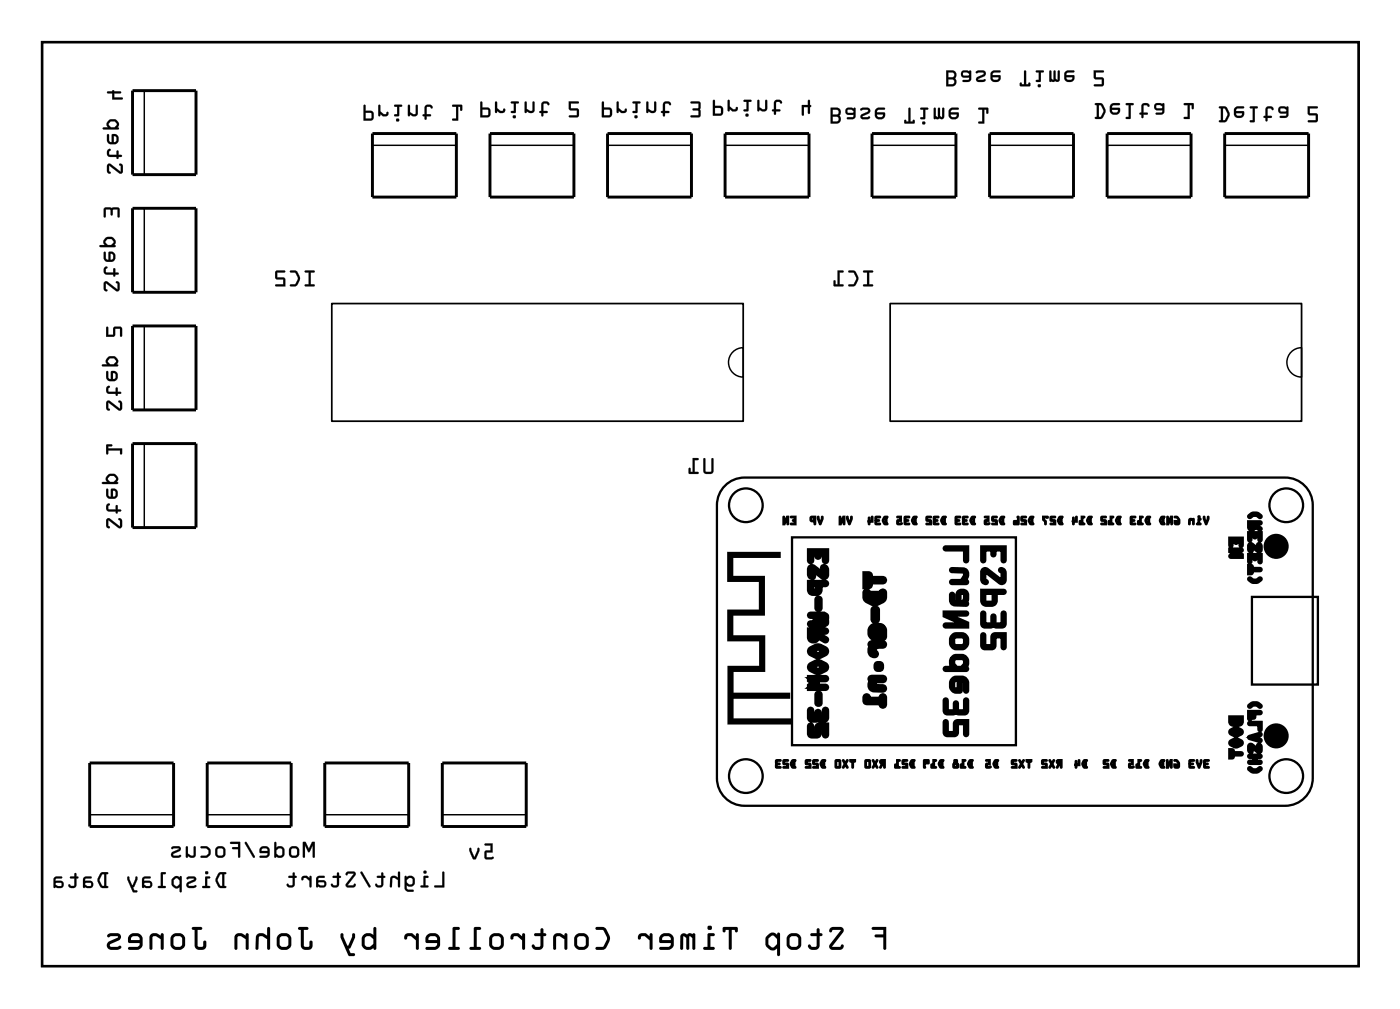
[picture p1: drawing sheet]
<svg xmlns="http://www.w3.org/2000/svg" width="121mm" height="87mm" viewBox="0 0 121 87" stroke-linecap="round" stroke-linejoin="round" font-family="sans-serif">
<g fill="none" stroke="#000" stroke-width=".2">
<path d="M3.6 3.6h113.8v79.8h-113.8zM62.5 42.1a2.38 2.38 0 0 1 1.9-.9h46.7a2.38 2.38 0 0 1 2.4 2.4v23.6a2.38 2.38 0 0 1-2.4 2.4h-46.7a2.38 2.38 0 0 1-2.4-2.4v-23.6v-.5zM68.5 46.4h19.3v18h-19.3zM108.2 51.5h5.7v7.6h-5.7z"/>
<circle cx="64.5" cy="43.6" r="1.46"/>
<circle cx="111.2" cy="43.6" r="1.46"/>
<circle cx="64.5" cy="67" r="1.46"/>
<circle cx="111.2" cy="67" r="1.46"/>
</g>
<g fill="#000">
<path d="M62.8 47.7h4.7v.5h-4.1v1.5h2.7v3.5h-2.7v1.7h2.7v3.1h-2.7v1.8h4.9v.5h-4.9v1.7h5v.6h-5.5v-5.1h2.7v-2.1h-2.7v-2.8h2.7v-2.3h-2.8z"/>
<path d="M9.3 14.2h.3l.8 .6v-.4l-.1-.2 .1-.1 .2 .1v.2v.5l-.3 .1-.9-.7v.5l.2 .1-.1 .1-.2-.1-.1-.1zM9.3 12.9h.2h.1l-.2 .2v.3h.7v-.3l.1-.1v.1v.3h.3v.1l-.3 .1v.1l-.1-.1h-.6a.39 .39 0 0 1-.2-.7zM9.8 11.8v.5h.1l.2-.2v-.2zM9.3 11.6h.1v.5l.2 .2h.1v-.7a.45 .45 0 0 1 .6 .3 .45 .45 0 0 1-.4 .6l-.5-.1a.78 .78 0 0 1-.1-.8zM9.4 10.4a.52 .52 0 0 1 .6-.1 .52 .52 0 0 1 .3 .6l-.2 .1 .2 .1-.1 .1h-1.2l-.1-.1 .1-.1h.3a.37 .37 0 0 1 .1-.6zM9.5 10.5l-.1 .2a.27 .27 0 0 0 .2 .3h.3l.2-.3-.2-.2zM9.3 7.9h.4l.1-.1 .1 .1h.5v.2h-.5v.3h.6l.1 .2h-.9v-.5h-.4z"/>
<path d="M9.3 14.2h.3l.8 .6 .1-.4-.2-.2 .1-.1 .1 .1 .1 .2v.5l-.3 .1-.8-.7-.1 .5 .2 .1-.1 .1-.2-.1v-.1zM9.3 14.2l-.1 .6 .1 .1 .2 .1 .1-.1-.2-.1v-.5l.9 .7 .3-.1v-.5v-.2l-.2-.1-.1 .1 .1 .2v.4l-.8-.6zM9.3 12.9h.2h.1l-.2 .2v.3h.7v-.3l.1-.1v.1v.3l.3 .1h-.3v.2l-.1-.2h-.6a.42 .42 0 0 1-.2-.6zM9.3 12.9a.41 .41 0 0 0 .2 .7h.6l.1 .1v-.1h.3l.1-.1-.1-.1h-.3l.1-.3-.1-.1-.1 .1v.3l-.6-.1-.1-.2 .2-.2-.1-.1zM9.8 11.7v.6h.1l.2-.2v-.2l-.1-.1zM9.8 11.8l.3 .1-.1 .3-.2 .1zM9.3 11.6h.1v.5l.2 .2h.1v-.7a.44 .44 0 0 1 .6 .3 .44 .44 0 0 1-.4 .5h-.4l-.2-.2zM9.3 11.6a.79 .79 0 0 0 .1 .8 .66 .66 0 0 0 .8-.1 .45 .45 0 0 0 0-.6 .45 .45 0 0 0-.5-.1l-.1 .7-.2-.2v-.5zM9.4 10.4a.51 .51 0 0 1 .6-.1 .51 .51 0 0 1 .2 .6l-.1 .1 .2 .1-.1 .1-1.3-.1 .1-.1h.4l-.2-.2zM9.4 10.4a.36 .36 0 0 0-.1 .6h-.3l-.1 .1 .1 .1h1.3l-.1-.2a.33 .33 0 0 0 0-.5l-.2-.2h-.4zM9.5 10.5l-.1 .3 .2 .2h.3l.2-.2-.2-.3zM9.5 10.5h.5l.1 .3-.2 .2h-.3l-.2-.2zM9.3 7.9h.4l.1-.1 .1 .1h.5v.2h-.5v.3h.6l.1 .2h-.9v-.5h-.4zM9.3 7.9v.2h.4v.5h.9l-.1-.2h-.6v-.3h.5l.1-.2h-.6l-.1-.1-.1 .1z"/>
<path d="M31.6 9.7v.5h.5v-.4zM31.4 9.1h.2v.5h.6a.56 .56 0 0 1 0 .8h-.8zM32.7 9.1h.2v.5l.3 .3 .2-.1v-.1h.2l-.1 .3h-.4l-.2-.2v.2h-.2zM34.2 10.4a.15 .15 0 0 1 .3 0 .15 .15 0 0 1-.3 0zM34.1 9.1l.6-.1 .1 .1-.3 .1v.8h-.1h-.3l.2-.1v-.7h-.2zM35.3 9.1h.1v.6l.3 .2 .2-.1v-.7h.2v.7a.38 .38 0 0 1-.3 .3 .38 .38 0 0 1-.4-.2v.1h-.1zM36.8 9.1h.4l.2 .2-.1 .1-.2-.2h-.2v.7h.3l.1 .1h-.1h-.3v.3h-.1l-.1-.3h-.2l.2-.1v-.6zM39.1 9.1l.8-.1v.1v.4v.1l-.1-.1v-.3h-.2v1.2h-.4l-.1-.1 .1-.1h.2v-1h-.3z"/>
<path d="M31.6 9.7v.5h.5v-.4zM31.6 9.7l.5 .1v.4h-.5zM31.5 9.1h.1v.5h.6a.56 .56 0 0 1 0 .8h-.8zM31.4 9.1v1.3h.8a.57 .57 0 0 0 0-.8h-.6v-.5zM32.7 9.1h.2v.5l.3 .3 .2-.1 .1-.1h.1a.35 .35 0 0 1-.5 .3l-.2-.2v.2h-.2zM32.7 9.1v.9h.2v-.2l.2 .3a.32 .32 0 0 0 .5-.4h-.1l-.1 .1-.2 .1-.3-.3v-.5zM34.2 10.4a.15 .15 0 0 1 .3 0 .15 .15 0 0 1-.3 0zM34.2 10.4a.15 .15 0 0 0 .3 0 .15 .15 0 0 0-.3 0zM34.1 9.1h.6h.1l-.3 .1v.8h-.1h-.3l.2-.1v-.7h-.2zM34.1 9.1v.1h.2v.7h-.2l-.1 .1 .1 .1h.3l.1-.1v-.8h.2l.1-.1-.1-.1zM35.3 9.1h.1v.6l.3 .2 .2-.1v-.7h.2v.7a.4 .4 0 0 1-.7 .1v.1h-.1zM35.3 9.1v.9h.1v-.1l.3 .2a.3 .3 0 0 0 .4-.3v-.7h-.2v.7l-.2 .1-.3-.2v-.6zM36.8 9.1h.4l.2 .2-.1 .1-.2-.2h-.2v.7h.3v.1h-.3l-.1 .3-.1-.3h-.2l.2-.1zM36.8 9.1l-.1 .2v.6l-.2 .1h.2v.3h.2v-.3l.3 .1 .1-.1-.1-.1h-.3v-.6l.2-.1 .2 .2a.21 .21 0 0 0 0-.3 .21 .21 0 0 0-.2-.1zM39.1 9.1h.8v.4v.1l-.1-.4h-.2v1.2h-.4l-.1-.1 .1-.1h.2v-1h-.3zM39.1 9.1v.1h.3v1h-.2l-.1 .1 .1 .1h.4v-1.2h.2v.3l.1 .1 .1-.1v-.4l-.1-.1z"/>
<path d="M41.7 9.5v.5l.5-.1v-.4zM41.5 8.8h.2v.5h.6a.56 .56 0 0 1 0 .8h-.8zM42.8 8.8h.2v.5l.3 .3h.2v-.2h.1v.3l-.4 .1-.2-.2-.1 .1h-.1zM44.3 10.1a.15 .15 0 0 1 .3 0 .15 .15 0 0 1-.3 0zM44.2 8.8h.6h.1l-.3 .1v.8l-.1 .1h-.3l-.1-.1 .3-.1v-.7h-.2zM45.4 8.8h.1v.6l.3 .2 .2-.1v-.7h.2v.7a.38 .38 0 0 1-.3 .3 .38 .38 0 0 1-.4-.2v.1h-.1zM46.9 8.8h.4l.2 .2-.1 .1-.2-.2-.2 .1v.6h.3v.1v.1h-.3v.2l-.1 .1-.1-.3-.2-.1 .2-.1v-.6zM49.2 8.8h.8v.1h-.7v.5h.7v.7h-.8l.1-.1h.6v-.5h-.7z"/>
<path d="M41.7 9.5v.5l.5-.1v-.4zM41.7 9.5h.5v.4l-.5 .1zM41.5 8.8h.2v.5h.5a.56 .56 0 0 1 0 .8h-.7zM41.5 8.8v1.3h.8a.57 .57 0 0 0 0-.8h-.6v-.5zM42.8 8.8h.2v.5l.3 .3h.2l.1-.2 .1 .1a.35 .35 0 0 1-.5 .2l-.2-.2-.1 .2h-.1zM42.8 8.8v.9h.2v-.1l.2 .2a.31 .31 0 0 0 .5-.3l-.1-.1-.1 .2h-.2l-.3-.3v-.5zM44.3 10.1a.15 .15 0 0 1 .3 0 .15 .15 0 0 1-.3 0zM44.3 10.1a.15 .15 0 0 0 .3 0 .15 .15 0 0 0-.3 0zM44.2 8.8h.6l-.2 .1v.8l-.1 .1h-.3v-.1l.2-.1v-.7h-.2zM44.2 8.8v.1h.2v.7h-.2l-.1 .1 .1 .1h.3l.1-.1v-.8h.2l.1-.1h-.1zM45.4 8.8h.1v.6l.3 .2 .2-.1v-.7h.2v.7a.4 .4 0 0 1-.7 .1v.1h-.1zM45.4 8.8v.9h.1v-.1l.3 .2a.3 .3 0 0 0 .4-.3v-.7h-.2v.8h-.2l-.3-.2v-.6zM46.9 8.8h.4l.2 .2-.1 .1-.2-.2-.2 .1v.6h.3v.1v.1h-.3l-.1 .3-.1-.3-.2-.1 .2-.1zM46.9 8.8l-.1 .2v.6l-.2 .1 .2 .1v.2h.1l.1-.2h.3l.1-.1-.1-.1h-.3v-.6l.2-.1 .2 .2a.21 .21 0 0 0 0-.2 .21 .21 0 0 0-.2-.1zM49.2 8.8h.8v.1h-.7v.5h.7v.7h-.8l.1-.1h.6v-.5h-.7zM49.2 8.8v.7h.7v.5l-.6-.1-.1 .2h.8v-.7h-.7v-.5h.7v-.1z"/>
<path d="M52.2 9.5v.5l.5-.1v-.4zM52 8.8h.2v.5h.6a.56 .56 0 0 1 0 .8h-.8zM53.3 8.8h.2v.5l.3 .3h.2v-.2h.2l-.1 .3-.4 .1-.2-.2v.1h-.2zM54.8 10.1a.15 .15 0 0 1 .3 0 .15 .15 0 0 1-.3 0zM54.7 8.8h.6h.1l-.3 .1v.8l-.1 .1h-.2l-.1-.1 .2-.1v-.7h-.2zM55.9 8.8h.1v.6l.3 .2 .2-.1v-.7h.2v.7a.38 .38 0 0 1-.3 .3 .38 .38 0 0 1-.4-.2v.1h-.1zM57.4 8.8h.4l.2 .2-.1 .1-.2-.2-.2 .1v.6h.3l.1 .1-.1 .1h-.3v.2l-.1 .1-.1-.3-.2-.1 .2-.1v-.6zM59.7 8.8h.8v1.3h-.8l.1-.1h.6l-.1-.4-.4-.1-.1-.1h.1l.4-.1 .1-.4h-.6z"/>
<path d="M52.2 9.5v.5l.5-.1v-.4zM52.2 9.5h.5v.4l-.5 .1zM52.1 8.8h.1v.5h.6a.56 .56 0 0 1 0 .8h-.8zM52 8.8v1.3h.8a.57 .57 0 0 0 0-.8h-.6v-.5zM53.3 8.8h.2v.5l.3 .3h.2l.1-.2 .1 .1a.35 .35 0 0 1-.5 .2l-.2-.2v.2h-.2zM53.3 8.8v.9h.2v-.1l.2 .2a.31 .31 0 0 0 .5-.3l-.1-.1-.1 .2h-.2l-.3-.3v-.5zM54.8 10.1a.15 .15 0 0 1 .3 0 .15 .15 0 0 1-.3 0zM54.8 10.1a.15 .15 0 0 0 .3 0 .15 .15 0 0 0-.3 0zM54.7 8.8h.6h.1l-.3 .1v.8l-.1 .1h-.2l-.1-.1 .2-.1v-.7h-.2zM54.7 8.8v.1h.2v.7h-.1l-.1 .1 .1 .1h.2l.1-.1v-.8h.2l.1-.1h-.1zM55.9 8.8h.1v.6l.3 .2 .2-.1v-.7h.2v.7a.4 .4 0 0 1-.7 .1v.1h-.1zM55.9 8.8v.9h.1v-.1l.3 .2a.3 .3 0 0 0 .4-.3v-.7h-.2v.8h-.2l-.3-.2v-.6zM57.4 8.8h.4l.2 .2-.1 .1-.2-.2-.2 .1v.6h.3l.1 .1-.1 .1h-.3l-.1 .3-.1-.3-.2-.1 .2-.1zM57.4 8.8l-.1 .2v.6l-.2 .1 .2 .1v.2h.2v-.2h.3l.1-.1-.1-.1h-.3v-.6l.2-.1 .2 .2a.21 .21 0 0 0 0-.2 .21 .21 0 0 0-.2-.1zM59.7 8.8h.8v1.3h-.8l.1-.1h.6v-.4l-.5-.1v-.1l.5-.1v-.4h-.6zM59.7 8.8l.1 .1h.6l-.1 .4-.4 .1h-.1l.1 .1 .4 .1 .1 .4-.6-.1-.1 .2h.8v-1.3z"/>
<path d="M61.8 9.3v.5h.5v-.5zM61.6 8.6l.2 .1v.4l.6 .1a.56 .56 0 0 1 0 .8h-.8zM62.9 8.6l.2 .1v.5l.3 .2h.2v-.1h.2l-.1 .3h-.4l-.2-.2v.2h-.2zM64.4 9.9a.15 .15 0 0 1 .3 0 .15 .15 0 0 1-.3 0zM64.3 8.6h.6l.1 .1-.3 .1v.7l-.1 .1h-.3v-.1l.2-.1v-.6h-.2zM65.5 8.6l.1 .1v.6l.3 .1h.2v-.7l.2-.1v.8a.38 .38 0 0 1-.3 .2 .38 .38 0 0 1-.4-.1v.1h-.1zM67 8.7l.4-.1 .2 .2-.1 .1-.2-.1h-.2v.6h.3l.1 .1-.1 .1h-.3v.2l-.1 .1-.1-.3-.2-.1 .2-.1v-.5zM69.3 9.1h.5v-.4l.2-.1v.5l.1 .1h-.1v.6h-.2v-.6h-.3v.7l-.2 .1z"/>
<path d="M61.8 9.3v.5h.5v-.5zM61.8 9.3l.5 .1v.4h-.5zM61.6 8.7h.2v.5h.6a.56 .56 0 0 1 0 .8h-.8zM61.6 8.6v1.4h.8a.57 .57 0 0 0 0-.8l-.6-.1v-.4zM62.9 8.7h.2v.5l.3 .3 .2-.1 .1-.2 .1 .1a.35 .35 0 0 1-.5 .3l-.2-.2-.1 .2-.1-.1zM62.9 8.6v1h.2v-.2l.2 .2a.31 .31 0 0 0 .5-.3l-.1-.1-.1 .2h-.2l-.3-.2v-.5zM64.4 9.9a.15 .15 0 0 1 .3 0 .15 .15 0 0 1-.3 0zM64.4 9.9a.15 .15 0 0 0 .3 0 .15 .15 0 0 0-.3 0zM64.3 8.7l.6-.1 .1 .1-.3 .1v.7l-.1 .1h-.3v-.1h.2v-.7h-.2zM64.3 8.6v.2h.2v.6h-.2l-.1 .1 .1 .1h.3l.1-.1v-.7h.2l.1-.1-.1-.1zM65.5 8.7h.1v.6l.3 .2 .2-.1v-.7h.2v.7a.4 .4 0 0 1-.7 .1v.1h-.1zM65.5 8.6v1h.1v-.1l.3 .1a.3 .3 0 0 0 .4-.2v-.8l-.2 .1v.7h-.2l-.3-.1v-.6zM67 8.7l.4-.1 .2 .2-.1 .1-.2-.1h-.2v.7h.3v.1h-.3l-.1 .3-.1-.3-.2-.1h.2zM67 8.6l-.1 .3v.5l-.2 .1 .2 .1v.3h.2v-.3h.3l.1-.1-.1-.1h-.3v-.6h.2l.2 .2a.21 .21 0 0 0 0-.3 .21 .21 0 0 0-.2-.1zM69.3 9.1h.5v-.4h.2v.4l.1 .1h-.1v.6h-.2v-.6h-.3v.7l-.2 .1zM69.3 9.1v.9l.2-.1v-.7h.3v.6h.2v-.6h.1l-.1-.1v-.5l-.2 .1v.4z"/>
<path d="M72 9.5v.4l.4-.1v-.3zM72 10.1v.4l.4-.1v-.3zM71.8 9.3a.82 .82 0 0 1 .8 .2v.3l-.1 .2 .2 .3a.36 .36 0 0 1-.4 .4h-.5zM73.3 9.5l-.1 .2 .1 .1h.4l.1-.1-.2-.2zM73.2 9.3h.4l.2 .1 .1-.1v.9a.67 .67 0 0 1-.7 .1l.1-.2h.5v-.2h-.5a.33 .33 0 0 1-.2-.2 .33 .33 0 0 1 .1-.4zM74.4 9.3a.65 .65 0 0 1 .8 .1v.3l-.7 .4h.5l.1-.1 .1 .1-.2 .2h-.4l-.2-.1v-.2l.6-.4-.1-.1h-.5h-.1zM75.8 9.9l.1 .2h.3l.1-.1v-.1zM75.7 9.4a.78 .78 0 0 1 .8-.1v.1l-.6 .1-.1 .1v.1h.7a.45 .45 0 0 1-.3 .6 .45 .45 0 0 1-.6-.3zM78.5 9.3l.2 .1v1.1h.2v-.1h.1l.1 .2-.1 .1h-.8l-.1-.1 .1-.3 .1 .2h.2zM79.7 10.6a.15 .15 0 0 1 .3 0 .15 .15 0 0 1-.3 0zM79.6 9.3h.5l.1 .1-.2 .1v.7l-.1 .1h-.3l-.1-.1 .3-.1v-.6l-.2-.1zM80.7 9.3l.2 .1v.6l.1 .1 .1-.8 .1 .1v.6l.2 .1v-.7l.2-.1-.1 .9-.8 .1zM82.2 9.9l.1 .2h.2l.2-.1v-.1zM82.1 9.4a.78 .78 0 0 1 .7-.1v.1l-.5 .1-.1 .1v.1h.6a.45 .45 0 0 1-.2 .6 .45 .45 0 0 1-.6-.3zM84.6 9.3h.7l.1 .1v.3l-.1 .1-.1-.1v-.2h-.1v1.2h-.5l-.1-.1 .1-.1h.3v-1l-.3-.1z"/>
<path d="M72 9.5v.4l.4-.1v-.3zM72 9.5h.4v.3l-.4 .1zM72 10.1v.4l.4-.1v-.3zM72 10.1h.4v.3l-.4 .1zM71.8 9.3a.82 .82 0 0 1 .8 .2 .4 .4 0 0 1-.1 .5l.2 .3-.1 .3-.3 .1h-.5zM71.8 9.3v1.4h.5a.4 .4 0 0 0 .4-.3 .4 .4 0 0 0-.1-.4h-.1a.39 .39 0 0 0 0-.7zM73.3 9.5l-.1 .2 .1 .1h.4l.1-.1-.2-.2zM73.3 9.5h.3l.2 .1v.1h-.1h-.4zM73.2 9.4a.51 .51 0 0 1 .5 0l.2-.1v.1v.8a.67 .67 0 0 1-.7 .1l.1-.2h.5v-.2l-.6-.1-.1-.1zM73.2 9.3l-.1 .3a.3 .3 0 0 0 .2 .3h.5l-.1 .2h-.4l-.1 .2a.68 .68 0 0 0 .7-.1v-.9l-.1 .1-.2-.1zM74.5 9.3a.65 .65 0 0 1 .7 .1v.3l-.7 .4h.5h.1h.1l-.2 .2h-.4l-.2-.1v-.2l.6-.4-.1-.1h-.5zM74.4 9.3l-.1 .2 .1 .1 .5-.1 .1 .1-.6 .3v.3l.2 .1h.5l.1-.2-.1-.1-.1 .1h-.5l.6-.3a.28 .28 0 0 0 .1-.3 .28 .28 0 0 0-.3-.2zM75.8 9.9l.1 .2h.3l.1-.1v-.1zM75.8 9.9h.5v.2h-.4zM75.7 9.4l.2-.1h.6v.1l-.6 .1-.1 .1v.1h.7a.44 .44 0 0 1-.3 .6 .44 .44 0 0 1-.6-.3zM75.7 9.4a.66 .66 0 0 0 .1 .9 .45 .45 0 0 0 .5-.1 .45 .45 0 0 0 .2-.5h-.7l.1-.2h.6v-.2a.79 .79 0 0 0-.8 .1zM78.5 9.3l.2 .1v1.1h.2v-.1h.1l.1 .2-.1 .1h-.8v-.1v-.2l.1 .1h.2zM78.5 9.3v1.2h-.2l-.1-.2-.1 .3 .1 .1h.8l.1-.1-.1-.2h-.1v.1h-.2v-1.1zM79.7 10.6a.15 .15 0 0 1 .3 0 .15 .15 0 0 1-.3 0zM79.7 10.6a.15 .15 0 0 0 .3 0 .15 .15 0 0 0-.3 0zM79.6 9.3h.5l.1 .1-.2 .1v.7l-.1 .1h-.3l-.1-.1 .3-.1v-.6l-.2-.1zM79.6 9.3v.2h.2v.6h-.2l-.1 .1 .1 .1h.3l.1-.1v-.7h.1l.1-.1-.1-.1zM80.7 9.3l.2 .1v.6l.1 .1 .1-.8 .1 .1v.6l.2 .1v-.7l.2-.1-.1 .9-.8 .1zM80.7 9.3v1l.8-.1 .1-.9-.2 .1v.7l-.2-.1v-.7l-.1 .1-.1 .7-.1-.1v-.6zM82.2 9.9l.1 .2h.2l.2-.1v-.1zM82.2 9.9h.5l-.1 .2h-.3zM82.1 9.4l.2-.1h.5v.1l-.5 .1-.1 .1v.1h.6a.44 .44 0 0 1-.2 .6 .44 .44 0 0 1-.6-.3zM82.1 9.4a.66 .66 0 0 0 .1 .9 .45 .45 0 0 0 .5-.1 .45 .45 0 0 0 .2-.5h-.7l.1-.2h.6v-.2a.79 .79 0 0 0-.8 .1zM84.6 9.3h.7l.1 .1v.3l-.1 .1v-.3h-.2v1.2h-.5v-.1v-.1h.3v-1l-.3-.1zM84.6 9.3v.2h.3v1h-.3l-.1 .1 .1 .1h.5v-1.2h.1v.2l.1 .1 .1-.1v-.3l-.1-.1z"/>
<path d="M82 6.3v.4l.4-.1v-.3zM82 6.9v.4l.4-.1v-.3zM81.8 6.1a.82 .82 0 0 1 .8 .2v.3l-.1 .2 .2 .3a.36 .36 0 0 1-.4 .4l-.5-.1zM83.3 6.3l-.1 .1 .1 .1h.4l.1-.1-.2-.2zM83.2 6.1h.4l.2 .1 .1-.1v.9a.67 .67 0 0 1-.7 .1l.1-.2h.4l.1-.2h-.5a.33 .33 0 0 1-.2-.2 .33 .33 0 0 1 .1-.4zM84.4 6.1a.65 .65 0 0 1 .8 .1v.3l-.7 .4h.5l.1-.1 .1 .1-.2 .2h-.4l-.2-.1v-.3l.6-.3-.1-.1h-.5l-.1-.1zM85.8 6.7l.1 .2h.3l.1-.1v-.1zM85.7 6.2a.78 .78 0 0 1 .8-.1v.1l-.6 .1-.1 .1v.1h.7a.45 .45 0 0 1-.3 .6 .45 .45 0 0 1-.6-.3zM88.5 6.1l.2 .1v1.1h.2v-.1h.1l.1 .2-.1 .1h-.8l-.1-.1 .1-.3 .1 .2h.2zM89.7 7.4a.15 .15 0 0 1 .3 0 .15 .15 0 0 1-.3 0zM89.5 6.1h.6l.1 .1-.2 .1v.7l-.1 .1h-.3l-.1-.1 .3-.1v-.6l-.3-.1zM90.7 6.1l.2 .1v.6l.1 .1 .1-.8 .1 .1v.6l.2 .1v-.7l.2-.1-.1 .9-.8 .1zM92.2 6.7l.1 .2h.2l.2-.1v-.1zM92.1 6.2a.78 .78 0 0 1 .7-.1v.1l-.5 .1-.1 .1v.1h.6a.45 .45 0 0 1-.3 .6 .45 .45 0 0 1-.5-.3zM94.5 6.1h.9l-.1 .2h-.6v.4h.7v.7h-.8v-.1h.6v-.4l-.6-.1z"/>
<path d="M82 6.2v.5l.4-.1v-.3zM82 6.3h.4v.3l-.4 .1zM82 6.8v.5l.4-.1v-.3zM82 6.9h.4v.3l-.4 .1zM81.8 6.1a.82 .82 0 0 1 .8 .2 .4 .4 0 0 1-.1 .5l.2 .2-.1 .4h-.3h-.5zM81.8 6.1v1.4h.5a.4 .4 0 0 0 .4-.3 .4 .4 0 0 0-.2-.4 .39 .39 0 0 0 0-.7zM83.2 6.3v.1l.1 .1h.4l.1-.1-.2-.2zM83.3 6.3l.3-.1 .2 .2-.1 .1h-.4zM83.1 6.2a.51 .51 0 0 1 .6 0l.1-.1 .1 .1v.7a.67 .67 0 0 1-.7 .1l.1-.1h.4l.1-.2-.7-.1v-.2zM83.2 6.1l-.1 .2a.3 .3 0 0 0 .2 .4h.5l-.1 .2h-.4l-.1 .2a.68 .68 0 0 0 .7-.1v-.9l-.1 .1-.2-.1zM84.4 6.1a.65 .65 0 0 1 .8 .1v.3l-.7 .4h.5l.1-.1 .1 .1-.2 .2h-.4l-.2-.1v-.3l.6-.3-.1-.2-.5 .1-.1-.1zM84.4 6.1l-.1 .1 .1 .1h.5l.1 .1-.6 .3v.3l.2 .1 .5-.1 .1-.1-.1-.1-.1 .1h-.5l.6-.3a.28 .28 0 0 0 .1-.3 .28 .28 0 0 0-.3-.2zM85.8 6.7l.1 .2h.3l.1-.1v-.1zM85.8 6.7h.5v.1l-.4 .1zM85.7 6.2l.2-.1h.6v.1h-.6l-.1 .2v.1h.7a.44 .44 0 0 1-.3 .6 .44 .44 0 0 1-.6-.3zM85.7 6.2a.66 .66 0 0 0 .1 .8 .45 .45 0 0 0 .5 0 .45 .45 0 0 0 .2-.5h-.7l.1-.2 .6-.1v-.1a.79 .79 0 0 0-.8 .1zM88.5 6.1l.2 .1v1.1h.2v-.1h.1v.2h-.8h-.1l.1-.3 .1 .2h.2zM88.5 6.1v1.2h-.2l-.1-.2-.1 .3 .1 .1h.8l.1-.1-.1-.3-.1 .1v.1h-.2v-1.1zM89.7 7.4a.15 .15 0 0 1 .3 0 .15 .15 0 0 1-.3 0zM89.7 7.4a.15 .15 0 0 0 .3 0 .15 .15 0 0 0-.3 0zM89.6 6.1h.5l.1 .1h-.2v.8l-.1 .1h-.3l-.1-.1 .3-.1v-.7h-.2zM89.5 6.1v.1l.3 .1v.6h-.2l-.1 .1 .1 .1h.3l.1-.1v-.7h.1l.1-.1-.1-.1zM90.7 6.1l.2 .1v.6l.1 .1 .1-.8 .1 .1v.6l.2 .1v-.7l.2-.1-.1 .9h-.8zM90.7 6.1v1l.8-.1 .1-.9-.2 .1v.7l-.2-.1v-.7l-.2 .1v.7l-.1-.1v-.6zM92.2 6.7l.1 .2h.2l.2-.1v-.1zM92.2 6.7h.5l-.1 .1-.3 .1zM92.1 6.2l.2-.1h.5v.1h-.5l-.1 .2v.1h.6a.44 .44 0 0 1-.3 .6 .44 .44 0 0 1-.5-.3zM92.1 6.2a.66 .66 0 0 0 .1 .8 .45 .45 0 0 0 .5 0 .45 .45 0 0 0 .1-.5h-.6l.1-.2 .5-.1v-.1a.79 .79 0 0 0-.7 .1zM94.5 6.1h.9l-.1 .1h-.6v.5h.7v.7h-.8v-.1h.6v-.5h-.6zM94.5 6.1l.1 .7 .6 .1v.4h-.6v.1h.8v-.7h-.7v-.4h.6l.1-.2z"/>
<path d="M95 9.1v1h.1l.3-.5-.2-.5zM94.7 8.9h.4a.72 .72 0 0 1 .4 .9 .72 .72 0 0 1-.8 .5l-.1-.1 .2-.1v-1h-.1zM96.1 9.5l.2 .2h.2l.1-.1v-.1zM96 9a.78 .78 0 0 1 .8-.1v.2h-.5l-.2 .1v.1h.7a.45 .45 0 0 1-.3 .6 .45 .45 0 0 1-.6-.3zM97.3 8.9h.6l.1 .1-.3 .1v1.1l-.1 .1h-.2l-.1-.1 .3-.1v-1h-.3zM98.8 8.9h.4l.2 .2-.1 .1-.2-.1h-.2l-.1 .6h.3l.1 .1-.1 .1h-.3v.2l-.1 .1v-.3l-.2-.1 .2-.1v-.5zM99.9 9.1v.2l.1 .1h.4l.1-.1-.2-.2zM99.9 8.9h.4l.2 .1 .1-.1v.9a.67 .67 0 0 1-.7 .1l.1-.2h.4l.1-.2h-.5a.33 .33 0 0 1-.2-.2 .33 .33 0 0 1 .1-.4zM102.3 8.9h.8l.1 .1v.3l-.1 .1-.1-.1v-.2h-.2v1.2h-.4l-.1-.1 .1-.1h.3v-1h-.4z"/>
<path d="M95 9.1v1h.1l.3-.5-.2-.5zM95 9.1h.2l.2 .5-.2 .4-.2 .1zM94.7 8.9h.4l.2 .2a.8 .8 0 0 1-.1 1.1h-.5v-.1h.1v-1h-.1zM94.6 8.9l.1 .2h.1v1h-.1l-.1 .2 .6-.1 .4-.5-.1-.3-.3-.5zM96.1 9.5l.2 .2h.2l.1-.1v-.1zM96.1 9.5h.5v.2h-.3zM96 9l.3-.1h.5v.1l-.5 .1-.2 .1v.1h.7a.44 .44 0 0 1-.3 .6 .44 .44 0 0 1-.6-.3zM96 9a.66 .66 0 0 0 .1 .9 .45 .45 0 0 0 .5 0 .45 .45 0 0 0 .2-.6h-.7l.2-.2h.5v-.2a.79 .79 0 0 0-.8 .1zM97.3 8.9h.6l.1 .1-.3 .1v1.1l-.1 .1-.3-.1 .3-.1v-1l-.3-.1zM97.3 8.9v.2h.3v1h-.2l-.1 .1 .1 .1h.2l.1-.1v-1.1h.2l.1-.1-.1-.1zM98.7 9l.5-.1 .1 .2v.1l-.2-.1h-.3v.6h.3l.1 .1-.1 .1h-.3l-.1 .3v-.3l-.2-.1 .2-.1zM98.8 8.9l-.2 .3 .1 .5-.2 .1 .2 .1v.3h.1v-.3h.3l.1-.1-.1-.1h-.3l.1-.6h.2l.2 .1a.21 .21 0 0 0 0-.2 .21 .21 0 0 0-.2-.1zM99.9 9.1v.2l.1 .1h.4l.1-.1-.2-.2zM100 9.1h.3l.2 .1-.1 .1v.1h-.4zM99.8 9a.51 .51 0 0 1 .6 0l.1-.1 .1 .1v.8a.67 .67 0 0 1-.7 .1l.1-.2h.4l.1-.2-.7-.1v-.1zM99.9 8.9l-.2 .3a.3 .3 0 0 0 .3 .3h.5l-.1 .2h-.4l-.1 .2a.68 .68 0 0 0 .7-.1v-.9l-.1 .1-.2-.1zM102.3 8.9h.8l.1 .1v.3l-.1 .1-.1-.3h-.2v1.2h-.4l-.1-.1 .1-.1h.3v-1l-.4-.1zM102.3 8.9v.2h.4v1h-.3l-.1 .1 .1 .1h.4v-1.2h.2v.2l.1 .1 .1-.1v-.3l-.1-.1z"/>
<path d="M105.7 9.4v1h.1l.3-.5-.2-.5zM105.4 9.2h.4a.72 .72 0 0 1 .5 .8 .72 .72 0 0 1-.9 .6l-.1-.1 .2-.1v-1l-.1-.1zM106.8 9.8l.2 .2h.2l.2-.1v-.1zM106.7 9.3a.78 .78 0 0 1 .8-.1v.1l-.5 .1-.2 .1v.1h.7a.45 .45 0 0 1-.3 .6 .45 .45 0 0 1-.5-.3zM108 9.2h.6l.1 .1-.2 .1v1.1l-.1 .1h-.3l-.1-.1 .3-.1v-1l-.3-.1zM109.5 9.2h.4l.2 .2-.1 .1-.2-.1h-.2v.6h.3v.1v.1h-.3v.2l-.1 .1-.1-.3-.2-.1 .2-.1v-.6zM110.7 9.4l-.1 .1 .1 .1h.4h.1l-.2-.2zM110.6 9.2h.4l.2 .1 .1-.1v.9a.67 .67 0 0 1-.7 .1l.1-.2h.5v-.2h-.5a.33 .33 0 0 1-.2-.2 .33 .33 0 0 1 .1-.4zM113 9.2h.9l-.1 .2h-.6v.4h.7v.7h-.8v-.1h.6v-.4l-.6-.1z"/>
<path d="M105.7 9.4v1h.1l.3-.5-.2-.5zM105.7 9.4h.2l.2 .5-.2 .4-.2 .1zM105.4 9.2h.4l.3 .1a.8 .8 0 0 1-.1 1.2h-.6v-.1h.1v-1l-.1-.1zM105.4 9.2v.2h.1v1h-.1v.1h.6l.3-.5-.1-.3-.2-.5zM106.8 9.8l.2 .2h.2l.2-.1v-.1zM106.8 9.8h.6l-.1 .2h-.3zM106.8 9.3l.2-.1h.5v.1l-.5 .1-.2 .1v.1h.7a.44 .44 0 0 1-.3 .6 .44 .44 0 0 1-.5-.3zM106.7 9.3a.66 .66 0 0 0 .1 .8 .45 .45 0 0 0 .6 0 .45 .45 0 0 0 .1-.5h-.7l.2-.2 .5-.1v-.1a.79 .79 0 0 0-.8 .1zM108 9.2h.6l.1 .1-.3 .1v1.1v.1l-.4-.1 .3-.1v-1l-.3-.1zM108 9.2v.1l.3 .1v1h-.2l-.1 .1 .1 .1h.3l.1-.1v-1.1h.1l.1-.1-.1-.1zM109.5 9.3l.4-.1 .2 .2-.1 .1-.2-.1h-.2l-.1 .6h.4v.1v.1h-.4v.3l-.1-.3-.2-.1 .2-.1zM109.5 9.2l-.1 .2v.6l-.2 .1 .2 .1v.3h.1l.1-.3h.3v-.1v-.1h-.3v-.6h.2l.2 .1a.21 .21 0 0 0 0-.2 .21 .21 0 0 0-.2-.1zM110.7 9.4l-.1 .1 .1 .2h.4l.1-.1-.2-.3zM110.7 9.4h.3l.2 .1v.1h-.1h-.4zM110.6 9.3a.51 .51 0 0 1 .5 0l.2-.1v.1v.8a.67 .67 0 0 1-.7 .1l.1-.2h.5v-.2l-.6-.1-.1-.2zM110.6 9.2l-.1 .2a.3 .3 0 0 0 .2 .4h.5v.2h-.5l-.1 .2a.68 .68 0 0 0 .7-.1v-.9l-.1 .1-.2-.1zM113 9.2h.9l-.1 .2h-.6v.4h.6v.7h-.7v-.1h.6v-.4l-.6-.1zM113 9.2l.1 .7 .6 .1v.4h-.6l-.1 .1h.9v-.7h-.7v-.4h.6l.1-.2z"/>
<path d="M3.6 3.6v79.8h113.8v-79.8zM3.6 3.6h113.8v79.8h-113.8z"/>
<path d="M9 24.3h.3l.8 .7 .1-.5-.2-.1 .1-.1 .2 .1v.1v.6h-.3l-.8-.6-.1 .4 .2 .2-.1 .1-.2-.1v-.2zM9 23.1l.2-.1 .1 .1-.2 .2 .1 .2h.6v-.3h.1h.1v.3h.2l.1 .1-.3 .1-.1 .2-.1-.2h-.6a.39 .39 0 0 1-.2-.6zM9.6 21.9v.5l.2-.1v-.2zM9 21.8h.1v.5l.2 .1h.1v-.6a.45 .45 0 0 1 .6 .3 .45 .45 0 0 1-.4 .5l-.5-.1a.78 .78 0 0 1-.1-.7zM9.1 20.6a.52 .52 0 0 1 .6-.1 .52 .52 0 0 1 .3 .5l-.1 .2 .1 .1h-.1h-1.2h-.1l.1-.1h.4a.37 .37 0 0 1 0-.6zM9.3 20.7l-.2 .1a.27 .27 0 0 0 .3 .4h.2l.2-.3-.2-.3zM9 18h1.3v.8l-.1-.1v-.6h-.4l-.1 .4v.1l-.1-.1-.1-.4h-.4v.6l-.1 .1z"/>
<path d="M9 24.4l.3-.1 .8 .7 .1-.5-.2-.1 .1-.1 .2 .1v.1v.6h-.3l-.8-.6-.1 .4 .2 .2-.1 .1-.2-.1v-.2zM9 24.3v.6v.2l.2 .1 .1-.1-.1-.2v-.4l.8 .6h.3v-.6v-.1l-.2-.1-.1 .1 .2 .1-.1 .5-.8-.7zM9 23.1l.2-.1 .1 .1-.2 .2 .1 .2h.6v-.3h.1h.1v.3l.3 .1-.3 .1-.1 .2-.1-.2h-.6a.42 .42 0 0 1-.2-.6zM9 23.1a.41 .41 0 0 0 .2 .6h.6l.1 .2 .1-.2h.2l.1-.1-.1-.1h-.2v-.3l-.1-.1-.1 .1v.3h-.6v-.2l.1-.2-.1-.1zM9.5 21.9v.5h.1l.2-.1v-.2l-.1-.1zM9.6 21.9l.2 .2-.1 .3h-.1zM9 21.8h.1v.5l.2 .1h.1v-.6a.44 .44 0 0 1 .6 .3 .44 .44 0 0 1-.4 .5h-.4l-.2-.2zM9 21.8a.79 .79 0 0 0 .1 .7 .66 .66 0 0 0 .8-.1 .45 .45 0 0 0 0-.5 .45 .45 0 0 0-.5-.1v.6l-.2-.1-.1-.5zM9.1 20.6a.51 .51 0 0 1 .6-.1 .51 .51 0 0 1 .3 .5l-.2 .2 .2 .1h-.1h-1.3l.1-.1h.4l-.2-.3zM9.1 20.5a.36 .36 0 0 0 0 .7h-.4l-.1 .1h.1h1.3v-.1h-.1a.33 .33 0 0 0 0-.6l-.2-.1h-.4zM9.3 20.7l-.2 .2 .2 .3h.3l.2-.2-.2-.4zM9.3 20.7h.4l.1 .3-.2 .1h-.3l-.2-.2zM9 18h1.3v.8l-.1-.1v-.6h-.4l-.1 .4v.1l-.1-.1-.1-.4h-.4v.6l-.1 .1zM9 18v.8l.2-.1-.1-.6h.4l.1 .4 .1 .1 .1-.1v-.4h.4v.6l.1 .1v-.8z"/>
<path d="M9.2 34.6h.3l.8 .7 .1-.5-.2-.1 .1-.1 .2 .1 .1 .1-.1 .6h-.3l-.8-.6v.4l.1 .2-.1 .1-.2-.1v-.2zM9.2 33.4l.2-.1 .1 .1-.1 .2v.2h.6v-.3h.1h.1v.3h.2l.1 .1-.3 .1-.1 .2-.1-.2h-.6a.39 .39 0 0 1-.2-.6zM9.8 32.2v.5h.1l.1-.1v-.2zM9.2 32.1h.1l.1 .5 .1 .1h.1v-.6a.45 .45 0 0 1 .6 .3 .45 .45 0 0 1-.3 .5l-.6-.1a.78 .78 0 0 1-.1-.7zM9.3 30.9a.52 .52 0 0 1 .6-.1 .52 .52 0 0 1 .3 .5l-.1 .2 .1 .1h-.1h-1.2h-.1l.1-.1h.4a.37 .37 0 0 1 0-.6zM9.5 31l-.2 .1a.27 .27 0 0 0 .3 .4h.2l.2-.3-.1-.3zM9.2 28.2l.2 .1v.6h.4v-.6h.7v.8l-.1-.1v-.6h-.4l-.1 .6-.7 .1z"/>
<path d="M9.2 34.7l.3-.1 .8 .7 .1-.5-.2-.1 .1-.1 .2 .1v.1v.6h-.3l-.8-.6-.1 .4 .2 .2-.1 .1-.1-.1-.1-.2zM9.2 34.6v.6v.2l.2 .1 .1-.1-.1-.2v-.4l.8 .6h.3l.1-.6-.1-.1-.2-.1-.1 .1 .2 .1-.1 .5-.8-.7zM9.2 33.4l.2-.1 .1 .1-.2 .2 .1 .2h.6v-.3h.1h.1v.3l.3 .1-.3 .1-.1 .2-.1-.2h-.6a.42 .42 0 0 1-.2-.6zM9.2 33.4a.41 .41 0 0 0 .2 .6h.6l.1 .2 .1-.2h.2l.1-.1-.1-.1h-.2v-.3l-.1-.1-.1 .1v.3h-.6v-.2l.1-.2-.1-.1zM9.8 32.2v.5h.1l.1-.1v-.2v-.1zM9.8 32.2l.2 .2-.1 .3h-.1zM9.2 32.1h.1v.5l.2 .1h.1v-.6a.44 .44 0 0 1 .6 .3 .44 .44 0 0 1-.3 .5h-.5l-.2-.2zM9.2 32.1a.79 .79 0 0 0 .1 .7 .66 .66 0 0 0 .8-.1 .45 .45 0 0 0 0-.5 .45 .45 0 0 0-.5-.1v.6l-.2-.1-.1-.5zM9.3 30.9a.51 .51 0 0 1 .6-.1 .51 .51 0 0 1 .3 .5l-.1 .2 .1 .1h-.1h-1.3l.1-.1h.4l-.2-.3zM9.3 30.8a.36 .36 0 0 0 0 .7h-.4l-.1 .1h.1h1.3v-.1h-.1a.33 .33 0 0 0 0-.6l-.2-.1h-.4zM9.5 31l-.2 .2 .2 .3h.3l.2-.2-.1-.4zM9.5 31h.4l.1 .3-.2 .1h-.3l-.2-.2zM9.2 28.2l.1 .1v.6h.5v-.6h.7v.8l-.1-.1v-.6h-.5v.6l-.7 .1zM9.2 28.2v.9l.7-.1 .1-.6h.4v.6l.1 .1v-.8h-.7v.6h-.4v-.6z"/>
<path d="M26.4 23.4h.8v.1h-.4v1.1h.4v.1h-.8v-.1h.3v-1.1h-.3zM26.4 23.4l-.1 .1h.4v1.1h-.3l-.1 .1h.9v-.1h-.3v-1.1h.3v-.1zM25.1 23.4h.4l.2 .1a.76 .76 0 0 1 0 1.1l-.2 .1h-.4v-.1l.4-.1 .3-.5-.3-.5h-.4zM25.1 23.4v.1l.4 .1 .2 .4-.2 .5-.4 .1v.1a.65 .65 0 0 0 .7-.2 .65 .65 0 0 0 .1-.6l-.2-.4a.56 .56 0 0 0-.6-.1zM23.8 23.4h.8v.1h-.7v.5h.7l.1 .7h-.9l.1-.1h.6v-.5h-.7zM23.8 23.4v.7h.7v.5l-.6-.1-.1 .2h.9l-.1-.7h-.6v-.5h.6v-.1z"/>
<path d="M26.4 23.4h.8v.1h-.3v1.1h.3v.1h-.8v-.1h.3v-1.1h-.3zM25.1 23.4a.56 .56 0 0 1 .6 .1 .78 .78 0 0 1-.2 1.2h-.4v-.1l.4-.1 .2-.5-.2-.5h-.4zM23.8 23.4h.8v.1h-.6v.5h.6l.1 .7h-.9l.1-.1h.6v-.5h-.7z"/>
<path d="M74.6 23.4h.8v.1h-.3v1.1h.3v.1h-.8v-.1h.3v-1.1h-.3zM74.6 23.4v.1h.3v1.1h-.3v.1h.8v-.1h-.3v-1.1h.3v-.1zM73.3 23.4h.4l.3 .1a.76 .76 0 0 1 0 1.1l-.3 .1h-.4l.1-.1 .4-.1 .2-.5-.2-.5h-.4zM73.3 23.4v.1l.5 .1 .2 .4-.2 .5-.5 .1v.1a.65 .65 0 0 0 .7-.2 .65 .65 0 0 0 .2-.6l-.2-.4a.56 .56 0 0 0-.7-.1zM72.4 23.4h.4h.1l-.1 .1h-.2v1.1h.3l-.1 .1h-.7l-.1-.1v-.3l.1-.1 .1 .4h.2zM72.4 23.4v1.2h-.2v-.3l-.1-.1-.1 .1v.3l.1 .1h.7l.1-.1h-.3v-1.1h.2l.1-.1-.1-.1z"/>
<path d="M74.6 23.4h.8v.1h-.3v1.1h.3v.1h-.8v-.1h.3v-1.1h-.3zM73.3 23.4a.56 .56 0 0 1 .7 .1 .78 .78 0 0 1-.3 1.2h-.3l-.1-.1h.1l.4-.1 .2-.5-.2-.5h-.4zM72.4 23.4h.4h.1l-.1 .1h-.2v1.1h.3l-.1 .1h-.7l-.1-.1v-.3l.1-.1 .1 .1v.3h.2z"/>
<path d="M9.2 44.8h.3l.8 .6 .1-.4-.2-.2 .1-.1 .2 .1 .1 .2-.1 .6h-.3l-.8-.7v.5l.1 .1-.1 .1h-.2v-.2zM9.2 43.6l.2-.1 .1 .1-.1 .1v.3h.6v-.3l.1-.1 .1 .1v.3h.2l.1 .1-.3 .1-.1 .1-.1-.1h-.6a.39 .39 0 0 1-.2-.6zM9.8 42.4v.5h.1l.1-.2v-.2zM9.2 42.2h.1l.1 .5 .1 .2h.1v-.7a.45 .45 0 0 1 .6 .3 .45 .45 0 0 1-.3 .6l-.6-.1a.78 .78 0 0 1-.1-.8zM9.3 41a.52 .52 0 0 1 .6-.1 .52 .52 0 0 1 .3 .6l-.1 .1 .1 .1-.1 .1h-1.2l-.1-.1 .1-.1h.4a.37 .37 0 0 1 0-.6zM9.5 41.1l-.2 .2a.27 .27 0 0 0 .3 .3h.2l.2-.3-.1-.2zM9.2 38.4h.5v.1h-.3v.2h1.1v.5h-.1v-.3h-1l-.1 .3h-.1z"/>
<path d="M9.2 44.8h.3l.8 .7 .1-.5-.2-.2h.1h.2v.2v.6h-.3l-.8-.7-.1 .5 .2 .1-.1 .1-.1-.1-.1-.1zM9.2 44.8v.6v.2h.2l.1-.1-.1-.1v-.5l.8 .7h.3l.1-.6-.1-.2-.2-.1-.1 .1 .2 .2-.1 .4-.8-.6zM9.2 43.6l.2-.1 .1 .1-.2 .1 .1 .3h.6v-.3l.1-.1 .1 .1v.3l.3 .1-.3 .1-.1 .1-.1-.1h-.6a.42 .42 0 0 1-.2-.6zM9.2 43.6a.41 .41 0 0 0 .2 .6h.6l.1 .2 .1-.2h.2l.1-.1-.1-.1h-.2v-.3l-.1-.1-.1 .1v.3h-.6v-.3l.1-.1-.1-.1zM9.8 42.4v.5h.1l.1-.2v-.2v-.1zM9.8 42.4l.2 .1-.1 .3-.1 .1zM9.2 42.2h.1v.5l.2 .2h.1v-.7a.44 .44 0 0 1 .6 .3 .44 .44 0 0 1-.3 .6l-.5-.1-.2-.1zM9.2 42.2a.79 .79 0 0 0 .1 .8 .66 .66 0 0 0 .8-.1 .45 .45 0 0 0 0-.5 .45 .45 0 0 0-.5-.2v.7l-.2-.2-.1-.5zM9.3 41a.51 .51 0 0 1 .6 0 .51 .51 0 0 1 .3 .5l-.1 .1 .1 .1-.1 .1h-1.3l.1-.2h.4l-.2-.2zM9.3 41a.36 .36 0 0 0 0 .6h-.4l-.1 .1 .1 .1h1.3v-.2h-.1a.33 .33 0 0 0 0-.5l-.2-.2h-.4zM9.5 41.1l-.2 .3 .2 .2h.3l.2-.2-.1-.3zM9.5 41.1h.4l.1 .3-.2 .2h-.3l-.2-.2zM9.2 38.4h.5v.1h-.4v.2h1.2v.5h-.1v-.3h-1.1v.3h-.1zM9.2 38.4v.8h.1l.1-.3h1v.3h.1l.1-.5h-1.2v-.2h.3v-.1z"/>
<path d="M60.8 39.6h.2v1.1l.1 .1 .4-.1v-1.1h.1v1.2a.59 .59 0 0 1-.8 0zM60.8 39.6v1.2a.6 .6 0 0 0 .8 0v-1.2h-.1v1.1h-.4h-.1v-1.1zM59.9 39.6h.4h.1l-.1 .1h-.3v1.1h.4l-.1 .1h-.7l-.1-.1v-.3l.1-.1 .1 .4h.2zM59.9 39.6v1.2h-.2v-.3l-.1-.1-.1 .1v.3l.1 .1h.7l.1-.1h-.4v-1.1h.3l.1-.1-.1-.1z"/>
<path d="M60.8 39.6h.2v1.1l.1 .1 .4-.1v-1.1h.1v1.2a.59 .59 0 0 1-.8 0zM59.9 39.6h.4h.1l-.1 .1h-.3v1.1h.4l-.1 .1h-.7l-.1-.1v-.3l.1-.1 .1 .1v.3h.2z"/>
<path d="M68.3 44.6l.1 .1h.3v.2h-.2l.2 .1v.2l-.4 .1h.5v-.7zM67.7 44.6v.7h.1l.2-.5 .1 .5v-.7h-.1l-.2 .5v-.5z"/>
<path d="M68.3 44.6v.2h.4v-.1h-.1v.2h.1v-.1h-.1a.12 .12 0 0 0-.2 .1 .14 .14 0 0 0 .2 .2h.1v-.1h-.1v.2h.1v-.1h-.3a.12 .12 0 0 0-.1 .1 .12 .12 0 0 0 .1 .2h.5v-.9zM68.4 44.6v.1h.4v-.1h-.1v.7h.1v-.1h-.4v.1h.4v-.4h-.2v.1h.2v-.4zM67.7 44.6l-.1 .8h.3l.2-.6h-.1v.4a.12 .12 0 0 0 .1 .2 .12 .12 0 0 0 .1-.2v-.7h-.2l-.3 .6h.2v-.5zM67.7 44.6v.5l.2 .1 .2-.6h-.1v.1h.1v-.1v.6v-.4l-.1-.1-.3 .6h.1v-.1h-.1v.1h.1v-.7z"/>
<path d="M70.7 44.6v.2l.2 .5 .2-.7h-.1l-.1 .5-.1-.5zM70.1 44.6l-.1 .3 .4 .1v.3l.1-.7zM70.1 44.7h.3v.2h-.3z"/>
<path d="M70.6 44.6v.2l.2 .5 .1 .1 .1-.1 .2-.7a.12 .12 0 0 0-.1-.1 .12 .12 0 0 0-.2 .1v.2h.1l-.2 .3h.1h.1l-.2-.3v-.2zM70.7 44.6l.2 .7 .2-.7h-.1v.2h.1h-.1l-.1 .4v.1v-.1l-.2-.4h.1v-.2zM70 44.6v.4l.2 .1h.2v-.1h-.1v.2a.12 .12 0 0 0 .1 .2 .14 .14 0 0 0 .2-.2v-.7zM70.1 44.7h.4v-.1h-.1v.6h.1v-.2h-.4zM70.2 44.7l.2 .1v-.1h-.1v.2h.1h-.2zM70.1 44.7v.3h.4v-.4z"/>
<path d="M70 47.6v.8a.1 .1 0 0 0 .1 .1 .1 .1 0 0 0 .1-.1v-.6h.4v.2a.1 .1 0 0 0 .1 .1 .1 .1 0 0 0 .1-.1v-.2h.5v.6a.1 .1 0 0 0 0 .1 .1 .1 0 0 0 .1-.1v-.8zM70 49v.7l.2 .2a.14 .14 0 0 0 .1-.2 .14 .14 0 0 0-.1-.1v-.5l.9 .7 .2 .1 .1-.2v-.5v-.2l-.2-.1a.13 .13 0 0 0-.1 .2 .13 .13 0 0 0 .2 .1l-.1 .5-.9-.7zM70 50.3v.8l.3 .1h.5l.1-.7h.4a.1 .1 0 0 0 .1-.1 .1 .1 0 0 0-.1-.1zM70.2 50.5h.5v.5h-.5zM70.6 51.7v.8l.2 .1 .1-.1v-.7l-.1-.1zM70 53.1l.1 .1 1.2 .1-.1 .1h-.7a.1 .1 0 0 0-.1 .1 .1 .1 0 0 0 .1 .1h.7l.1 .1-1.2 .1a.1 .1 0 0 0-.1 .1 .1 .1 0 0 0 .1 .1h1.1l.2-.2v-.3v-.3l-.2-.2zM70 54.4v.7a.34 .34 0 0 0 .4 .2 .34 .34 0 0 0 .2-.3l.7 .3a.1 .1 0 0 0 .1 0 .1 .1 0 0 0 0-.1l-.8-.5v-.1h.7a.1 .1 0 0 0 .1-.1 .1 .1 0 0 0-.1-.1zM70.2 54.6h.2v.5h-.2zM70 56.1v.1v.2l.6 .3h.2l.5-.2a.25 .25 0 0 0 0-.5l-.6-.2zM70.2 56.2l.5-.2 .6 .2-.6 .3zM70 57.4v.2v.2l.6 .3h.2l.5-.3a.25 .25 0 0 0 0-.4l-.6-.3zM70.2 57.6l.5-.3 .6 .3-.6 .3zM70 58.5v.2l.3 .3-.3 .2v.3h1.3a.1 .1 0 0 0 .1-.1 .1 .1 0 0 0-.1-.1h-1.1l.3-.2a.1 .1 0 0 0 .1-.1 .1 .1 0 0 0-.1-.1l-.3-.2h1.1a.1 .1 0 0 0 .1-.1 .1 .1 0 0 0-.1-.1zM70.6 59.9v.8l.2 .1 .1-.1v-.7l-.1-.1zM70 61.3v.7l.2 .2 .5-.1 .6 .1 .1-.2v-.7a.1 .1 0 0 0-.1-.1 .1 .1 0 0 0 0 .1v.7h-.5v-.5a.1 .1 0 0 0-.1-.1 .1 .1 0 0 0-.1 .1v.5h-.4v-.7zM70 62.6v.8l.1 .1h.6l.1-.7h.5v.7a.1 .1 0 0 0 0 .1 .1 .1 0 0 0 .1-.1v-.9l-.7 .1-.1 .7h-.4v-.7z"/>
<path d="M69.7 47.3v1.1a.32 .32 0 0 0 .4 .3 .32 .32 0 0 0 .3-.3v-.6h-.2v.2h.4v-.2h-.2v.2a.32 .32 0 0 0 .3 .4 .32 .32 0 0 0 .3-.4v-.2h-.2v.2h.5v-.2h-.3v.6a.32 .32 0 0 0 .3 .3 .32 .32 0 0 0 .4-.3v-1.1zM69.9 47.5v.9a.13 .13 0 0 1 .2-.1 .13 .13 0 0 1 .1 .1v-.8h-.2v.2h1.4v-.2h-.2v.8a.13 .13 0 0 1 .1-.1 .13 .13 0 0 1 .2 .1v-.9h-.9v.5a.13 .13 0 0 1 .1-.1 .13 .13 0 0 1 .1 .1v-.5zM69.9 48.8a.9 .9 0 0 0 .1 1.3 .33 .33 0 0 0 .5-.2 .33 .33 0 0 0-.3-.4l.2 .1v-.5l-.1 .2h-.1v-.2l-.1 .2 .9 .7 .1-.2-.2 .2a.44 .44 0 0 0 .5 .1 .44 .44 0 0 0 .3-.4v-.5a.4 .4 0 0 0-.4-.5 .4 .4 0 0 0-.4 .4l.3 .2-.2-.1v.5l.2-.2v.2l.2-.2-1-.7-.2-.1zM70 49v.7l.2 .2a.13 .13 0 0 1-.1-.1 .13 .13 0 0 1 .1-.2v-.4l.1-.2-.1 .2 .9 .7a.25 .25 0 0 0 .4-.2v-.6l-.3-.2a.13 .13 0 0 1 .1 .1 .13 .13 0 0 1-.1 .2v.7v-.2l-.9-.8zM69.7 50.1a1.64 1.64 0 0 0 .2 1.2 .75 .75 0 0 0 1.2-.3v-.5h-.2v.2h.4a.32 .32 0 0 0 .4-.3 .32 .32 0 0 0-.4-.3zM70 50.3v.2h1.3a.13 .13 0 0 1-.1-.1 .13 .13 0 0 1 .1-.1h-.6l-.1 .7h-.4v-.7zM70.2 50.5v.2h.5v-.2h-.2v.5l.1-.2h-.3l.1 .2v-.5zM69.9 50.3a1.21 1.21 0 0 0 .1 .9l.6 .1a.32 .32 0 0 0 .3-.3v-.7zM70.5 51.5l-.1 .3v.7a.36 .36 0 0 0 .3 .3 .36 .36 0 0 0 .4-.3v-.7a.37 .37 0 0 0-.2-.3 .37 .37 0 0 0-.4 0zM70.7 51.8v.7l.1-.1h-.1l.1 .1v-.7l-.1 .1h.1zM69.8 52.9a.32 .32 0 0 0 0 .4 .32 .32 0 0 0 .3 .2h1.1v-.3l-.2 .2 .1 .1 .2-.2h-.3v.1h.3l-.2-.2h-.1l.2 .2v-.2h-.7a.32 .32 0 0 0-.3 .3 .32 .32 0 0 0 .3 .3h.7v-.2l-.2 .2h.1l.2-.1h-.3h.3l-.2-.2-.1 .1 .2 .2v-.2h-1.1a.32 .32 0 0 0-.4 .3 .32 .32 0 0 0 .4 .3h1.2a.49 .49 0 0 0 .4-.4 .49 .49 0 0 0-.2-.5l-.1 .2 .1 .2a.5 .5 0 0 0 .2-.5 .5 .5 0 0 0-.4-.4h-1.2zM70.1 53a.13 .13 0 0 1 .1 .1 .13 .13 0 0 1-.1 .2h1.1v-.3l-.1 .2 .2 .1 .1-.2-.1 .2-.1-.1v.2l.1-.1-.4 .2 .4 .2-.1-.1v.2l.1-.1 .1 .2-.1-.2-.2 .1 .1 .2v-.2h-1.1a.13 .13 0 0 1 .1 .1 .13 .13 0 0 1-.1 .1h1.1a.32 .32 0 0 0 .3-.3 .32 .32 0 0 0-.3-.3h-.7a.13 .13 0 0 1 .2 .1 .13 .13 0 0 1-.2 .1h.8a.31 .31 0 0 0 .2-.3 .31 .31 0 0 0-.3-.3zM69.7 54.2a1.62 1.62 0 0 0 .2 1.2 .57 .57 0 0 0 .6 .1 .57 .57 0 0 0 .4-.5h-.3l-.1 .1 .7 .4a.32 .32 0 0 0 .4-.1 .32 .32 0 0 0-.1-.4l-.7-.5-.2 .2h.3v-.1h-.3v.2h.7a.32 .32 0 0 0 .4-.3 .32 .32 0 0 0-.4-.3zM70 54.4v.2h1.3a.13 .13 0 0 1-.1-.1 .13 .13 0 0 1 .1-.1h-.9v.5l.9 .5 .1-.2-.1 .2a.13 .13 0 0 1-.1-.2 .13 .13 0 0 1 .2-.1l-.1 .2 .1-.2-1-.5v.5h-.2v-.7zM70.2 54.6v.2h.2v-.2h-.2v.5l.2-.2h-.1l.1 .2v-.5zM69.9 54.4a1.21 1.21 0 0 0 .1 .9l.4 .1a.33 .33 0 0 0 .3-.3v-.7zM69.9 55.9a.48 .48 0 0 0 .1 .8l.7 .2 .7-.2a.47 .47 0 0 0 .3-.5 .47 .47 0 0 0-.3-.4l-.4-.2-.1 .2 .1-.2-.3-.1zM70.1 56l.1 .2 .4-.2-.1-.2 .1 .2h.2l.4 .2 .1-.2-.1 .2 .1 .3-.1-.2-.4 .2 .1 .2-.1-.2h-.2l-.1 .2 .1-.2-.4-.2-.1 .2 .1-.2zM70.3 56.1a.17 .17 0 0 1 .1 .1 .17 .17 0 0 1-.1 .2l-.1-.2 .1 .2 .4-.2-.1-.2 .1 .2 .1-.2-.1 .2 .4 .2a.17 .17 0 0 1-.1-.2 .17 .17 0 0 1 .1-.1l.1 .2-.1-.2-.4 .2 .1 .2-.1-.2-.1 .2 .1-.2zM70 56l-.1 .2 .1 .2 .1 .1 .1-.2-.1 .2 .4 .2h.3l.5-.2a.28 .28 0 0 0 .2-.3 .28 .28 0 0 0-.2-.2l-.1 .2 .1-.2-.6-.3-.6 .3 .1 .2-.1-.2zM69.9 57.3a.48 .48 0 0 0 .1 .7l.7 .3 .7-.3a.47 .47 0 0 0 .3-.4 .47 .47 0 0 0-.3-.4l-.4-.2-.1 .2 .1-.2-.3-.1zM70.1 57.4l.1 .2 .4-.2-.1-.2 .1 .2h.2l.4 .2 .1-.2-.1 .2 .1 .2-.1-.2-.4 .2 .1 .2-.1-.2h-.2l-.1 .2 .1-.2-.4-.2-.1 .2 .1-.2zM70.3 57.5a.17 .17 0 0 1 .1 .1 .17 .17 0 0 1-.1 .2l-.1-.2 .1 .2 .4-.2-.1-.2 .1 .2 .1-.2-.1 .2 .4 .2a.17 .17 0 0 1-.1-.2 .17 .17 0 0 1 .1-.1l.1 .2-.1-.2-.4 .2 .1 .2-.1-.2-.1 .2 .1-.2zM70 57.4l-.1 .2 .1 .2 .1 .1 .1-.2-.1 .2 .4 .2h.3l.5-.2a.28 .28 0 0 0 .2-.3 .28 .28 0 0 0-.2-.2l-.1 .2 .1-.2-.6-.3-.6 .3 .1 .2-.1-.2zM69.7 58.3v.6l.5 .3 .1-.2-.1-.2-.5 .3v.6h1.6a.32 .32 0 0 0 .4-.3 .32 .32 0 0 0-.4-.4h-1.1v.3l.2 .1 .2-.1-.1-.2v.2a.32 .32 0 0 0 .4-.3 .32 .32 0 0 0-.4-.3v.2l.1-.2-.2-.2-.2 .2v.2h1.1a.32 .32 0 0 0 .4-.3 .32 .32 0 0 0-.4-.3zM69.5 58.5l.9 .6h.1a.13 .13 0 0 1-.1-.1 .13 .13 0 0 1 .1-.1h-.1l-.9 .6h1.8a.13 .13 0 0 1-.1-.1 .13 .13 0 0 1 .1-.2h-1.3v.3h.2v-.3h-.2l.1 .2 .6-.4-.6-.4-.1 .1h.2v-.2h-.2v.2h1.3a.13 .13 0 0 1-.1-.1 .13 .13 0 0 1 .1-.1zM70.5 59.7l-.1 .3v.7a.36 .36 0 0 0 .3 .3 .36 .36 0 0 0 .4-.3v-.7a.37 .37 0 0 0-.2-.3 .37 .37 0 0 0-.4 0zM70.7 60v.7l.1-.1h-.1l.1 .1v-.7l-.1 .1h.1zM69.8 61.1a1.21 1.21 0 0 0 0 1.1l.1 .1a.89 .89 0 0 0 1 0l-.2-.2-.1 .2a.69 .69 0 0 0 1.1-.3v-.7a.32 .32 0 0 0-.4-.3 .32 .32 0 0 0-.3 .3v.7h.3v-.2h-.4l.1 .1v-.4a.32 .32 0 0 0-.3-.3 .32 .32 0 0 0-.3 .3v.4l.1-.1h-.3v.2h.2v-.7a.32 .32 0 0 0-.2-.2 .32 .32 0 0 0-.4 0zM69.9 61.3v.9h.6a.32 .32 0 0 0 .3-.3v-.4a.13 .13 0 0 1-.1 .2 .13 .13 0 0 1-.1-.2v.4a.33 .33 0 0 0 .3 .3h.6v-.9a.14 .14 0 0 1-.2 .2 .13 .13 0 0 1-.1-.2v.7h-.3l-.2-.2-.2 .2h-.3v-.7a.13 .13 0 0 1-.1 .2 .14 .14 0 0 1-.2-.2zM69.8 62.5a1.21 1.21 0 0 0 0 1l.1 .2a.82 .82 0 0 0 1.1-.2v-.7h-.2v.2h.5v-.2h-.3v.7a.32 .32 0 0 0 .3 .3 .32 .32 0 0 0 .4-.3v-1.1a1.5 1.5 0 0 0-1.2 .1l-.1 .3v.6h.2v-.3h-.4v.3h.2v-.7a.32 .32 0 0 0-.2-.3 .32 .32 0 0 0-.4 .1zM69.9 62.7v.9h.9v-.8h.6v-.2h-.2v.9a.13 .13 0 0 1 .1-.2 .14 .14 0 0 1 .2 .2v-.9h-.9v.8l-.4-.1v-.6a.13 .13 0 0 1-.1 .1 .13 .13 0 0 1-.2-.1z"/>
<path d="M73.2 44.6v.2l.2 .5 .2-.7h-.1l-.1 .5-.1-.5zM72.6 44.6v.7h.1l.2-.5 .1 .5v-.7h-.1l-.3 .5v-.5z"/>
<path d="M73.2 44.6l-.1 .2 .2 .5 .1 .1 .1-.1 .2-.7a.12 .12 0 0 0-.1-.1 .12 .12 0 0 0-.1 .1v.2l-.2 .3h.1h.1l-.1-.3h-.1h.1v-.2zM73.2 44.6l.2 .7 .2-.7v.2l-.2 .4 .1 .1h-.1v-.1l-.1-.4h-.1h.1v-.2zM72.5 44.6v.8h.2l.3-.6h-.1h-.1v.4a.14 .14 0 0 0 .2 .2 .12 .12 0 0 0 .1-.2v-.7h-.3l-.2 .6h.1v-.5zM72.6 44.6v.5l.1 .1 .3-.6h-.1v.1h.1v-.1h-.1v.6h.1v-.4l-.2-.1-.2 .6h.1v-.1h-.1v.1v-.7z"/>
<path d="M74.8 49.6v1h.3a.1 .1 0 0 0 .1-.1 .1 .1 0 0 0-.1-.1h-.1v-.2h1.3a.1 .1 0 0 0 .1-.1 .1 .1 0 0 0-.1-.1h-1.3v-.2h.1a.1 .1 0 0 0 .1-.1 .1 .1 0 0 0-.1-.1zM74.8 51.1l.1 .6a.94 .94 0 0 0 1.3 .1l.2-.1v-.5a.1 .1 0 0 0-.1-.1 .1 .1 0 0 0-.1 .1v.1h-1.2v-.2zM75 51.5h1.2v.1l-.6 .3-.5-.2zM75.5 52.6v.9a.15 .15 0 0 0 .1 .1 .15 .15 0 0 0 .2-.1v-.9zM75.4 54.2l-.2 .2v.4l.2 .2 .2 .1h.3l.1-.8 .2 .1v.6a.1 .1 0 0 0 .1 .1 .1 .1 0 0 0 .1-.1v-.6l-.1-.2-.3-.1h-.5zM75.5 54.3h.3v.6h-.2l-.1-.1-.1-.4zM75.3 55.6v.1l.2 .1-.2 .2a.38 .38 0 0 0 0 .4 .38 .38 0 0 0 .3 .2 .14 .14 0 0 0 .1-.2 .14 .14 0 0 0-.2-.1l-.1-.2 .3-.3h.6a.1 .1 0 0 0 .1-.1 .1 .1 0 0 0-.1-.1zM75.8 57.4v.3h.3v-.3zM75.3 58.6v.1h.1a.45 .45 0 0 0-.2 .5 .45 .45 0 0 0 .3 .3l.8 .1a.1 .1 0 0 0 .1-.1 .1 .1 0 0 0-.1-.1l-.8-.1-.1-.1 .3-.5h.6a.1 .1 0 0 0 .1-.1 .1 .1 0 0 0-.1-.1zM74.8 60.2l.1 .4h1.3v.2a.1 .1 0 0 0 .1 .1 .1 .1 0 0 0 .1-.1v-.6a.1 .1 0 0 0-.1-.1 .1 .1 0 0 0-.1 .1v.2h-1.2v-.2z"/>
<path d="M74.5 49.3v1.6h.3a.48 .48 0 0 0 .7-.4l-.2-.3-.3-.1v.3h.3v-.2h-.3v.3h1.3a.37 .37 0 0 0 .4-.4 .37 .37 0 0 0-.4-.4h-1.3v.3h.3v-.2h-.3v.3a.37 .37 0 0 0 .5-.4 .37 .37 0 0 0-.4-.4zM74.7 49.5v.8h1.6a.16 .16 0 0 1-.2-.2 .16 .16 0 0 1 .2-.2h-1.6v.8h.4a.16 .16 0 0 1-.2-.2 .16 .16 0 0 1 .2-.1h-.3v.2h.3v-1h-.3v.3h.3a.16 .16 0 0 1-.2-.2 .16 .16 0 0 1 .2-.2zM74.6 50.9l-.1 .3a.8 .8 0 0 0 .4 .9l.1-.3-.1 .3 .7 .3 .8-.3-.2-.3 .1 .3a.92 .92 0 0 0 .3-1.1 .38 .38 0 0 0-.5-.1 .38 .38 0 0 0-.2 .4h.3v-.3h-1.2v.3h.3a.38 .38 0 0 0-.2-.4 .38 .38 0 0 0-.5 0zM74.7 51.2v.4h1.8v-.4a.16 .16 0 0 1-.2 .1 .16 .16 0 0 1-.2-.1v.4l-.4 .2 .1 .3-.1-.3h-.2l-.1 .3 .1-.3-.4-.2v-.4a.16 .16 0 0 1-.2 .1 .16 .16 0 0 1-.2-.1zM75 51.5v.3h1.2v-.3h-.3v.1l.1-.2 .1 .3-.1-.3-.4 .2 .1 .3-.1-.3-.1 .3 .1-.3-.4-.2 .1 .2v-.1zM74.7 51.2l.1 .6 .2 .1 .1-.2-.2 .2 .6 .3 .3-.1 .5-.2-.2-.2 .2 .2 .2-.2v-.5zM75.3 52.4l-.1 .3v.8a.42 .42 0 0 0 .4 .4 .42 .42 0 0 0 .5-.4v-.8a.42 .42 0 0 0-.3-.4 .42 .42 0 0 0-.5 .1zM75.5 52.7v.8l.2-.2h-.1l.2 .2v-.8l-.2 .1h.1zM75.2 54l-.1 .1 .2 .1-.2-.1-.1 .3 .1 .6 .1 .2 .2-.2-.2 .2a.72 .72 0 0 0 1-.1v-.8h-.2v.2l-.1-.1v.6a.37 .37 0 0 0 .4 .4 .37 .37 0 0 0 .4-.4l-.1-.8-.1-.2-.2 .2 .2-.2-.1-.1-.2-.1h-.6zM75.7 54v1l.2-.2h-.3l-.1-.1v-.3l.1-.1h.5v.1v.6a.16 .16 0 0 1 .2-.2 .16 .16 0 0 1 .2 .2l-.1-.8-.2 .2 .2-.2-.3-.2zM75.5 54.3v.6h.3v-.3h-.2l.1 .1v-.3v.1l.1-.1-.3-.1 .2 .2h-.1h.2v-.2zM75.3 54.1a.63 .63 0 0 0 0 .8 .63 .63 0 0 0 .7 .2v-1.1h-.5l-.2 .2zM75.1 55.4a.38 .38 0 0 0-.1 .5 .38 .38 0 0 0 .5 .1v-.2l-.2-.2a.69 .69 0 0 0-.3 .7 .69 .69 0 0 0 .6 .5 .37 .37 0 0 0 .4-.4 .37 .37 0 0 0-.5-.3l.2 .2v-.2h-.3l.2 .2 .3-.4-.2-.1v.2h.6a.37 .37 0 0 0 .4-.3 .37 .37 0 0 0-.4-.4h-1zM75.3 55.5a.16 .16 0 0 1 .2 .2 .16 .16 0 0 1-.2 .1h1a.16 .16 0 0 1-.2-.1 .16 .16 0 0 1 .2-.2h-.7l-.4 .4a.44 .44 0 0 0 0 .5 .44 .44 0 0 0 .4 .2 .16 .16 0 0 1-.2-.1 .16 .16 0 0 1 .2-.2h-.1v-.2v.1l-.2-.2 .2 .2 .5-.7zM75.5 57.6a.5 .5 0 0 0 1 0 .5 .5 0 0 0-1 0zM75.9 57.5v.2l.1-.2h-.1l.1 .2v-.2l-.1 .1h.1zM75.1 58.4a.38 .38 0 0 0-.1 .4 .38 .38 0 0 0 .4 .2v-.3l-.2-.1a.69 .69 0 0 0-.2 .7 .69 .69 0 0 0 .5 .5h.8a.37 .37 0 0 0 .4-.3 .37 .37 0 0 0-.4-.4v.3v-.3h-.7l-.1 .2 .1-.2 .1 .1v-.1h-.3l.3 .1 .2-.3-.2-.2v.3h.6a.37 .37 0 0 0 .4-.4 .37 .37 0 0 0-.4-.3h-1zM75.3 58.5a.16 .16 0 0 1 .2 .1 .16 .16 0 0 1-.2 .2h1a.16 .16 0 0 1-.2-.2 .16 .16 0 0 1 .2-.1h-.6a.71 .71 0 0 0-.5 .6 .41 .41 0 0 0 .3 .5h.8h-.1a.16 .16 0 0 1 0-.2 .16 .16 0 0 1 .1-.1v.3v-.3h-.8v.2v-.4l-.2-.2 .2 .2 .4-.6zM74.6 60l-.1 .5a.37 .37 0 0 0 .4 .4h1.3v-.3h-.3a.39 .39 0 0 0 .3 .6 .39 .39 0 0 0 .5-.4v-.6a.39 .39 0 0 0-.5-.3 .39 .39 0 0 0-.3 .5h.3v-.2h-1.2v.2h.3a.4 .4 0 0 0-.2-.5 .4 .4 0 0 0-.5 .1zM74.7 60.2v.5h1.8v-.5a.16 .16 0 0 1-.2 .2 .16 .16 0 0 1-.2-.2v.6a.16 .16 0 0 1 .2-.1 .16 .16 0 0 1 .2 .1v-.4h-1.6l.2 .1v-.3a.16 .16 0 0 1-.2 .2 .16 .16 0 0 1-.2-.2z"/>
<path d="M76.4 44.7a.41 .41 0 0 0 0 .5h.3h-.1v-.5l.1-.1zM76.5 44.7v.5l-.1-.3zM75.7 44.6v.6l.4 .1v-.1h-.4v-.2l.3-.1h-.3v-.2l.4-.1zM75.1 44.7l-.1 .3 .1 .3 .1-.2h.2v-.5h-.1v.4h-.1v-.3z"/>
<path d="M76.4 44.6v.1l-.1-.1-.1 .3 .1 .4 .1-.1-.1 .1a.32 .32 0 0 0 .5 0l-.1-.2h-.1v.1h.1v-.5h-.1a.1 .1 0 0 0 .2 0 .1 .1 0 0 0 0-.1zM76.3 44.9h.1l.1-.2h.2v-.1h-.1v.7h.1v-.1h-.2l-.1-.2h-.1h.1zM76.5 44.7v.5v-.2h-.1l.1-.2zM76.4 44.7h.1h-.1l-.1 .3 .1 .2h.1l-.1 .1h.2v-.7zM75.6 44.6v.3v.1l.1-.1h-.1v.1v.3l.1 .1h.3a.14 .14 0 0 0 .2-.2 .12 .12 0 0 0-.2-.1h-.3v.1h.1v-.2l.2 .1a.12 .12 0 0 0 .1-.2 .12 .12 0 0 0-.1-.1l-.2 .1v-.2h-.1v.1h.3a.12 .12 0 0 0 .2-.1 .14 .14 0 0 0-.2-.2zM75.7 44.6v.3l.3 .1v-.1l-.3 .1v.3h.3v-.1h-.3l.1-.3-.1-.2h.3v-.1zM75 44.6v.4l.1-.1a.12 .12 0 0 0-.1 .1 .12 .12 0 0 0 .1 .1h-.1v.1a.12 .12 0 0 0 .1 .2 .12 .12 0 0 0 .1-.2v-.1h.3v-.5a.12 .12 0 0 0-.1-.1 .12 .12 0 0 0-.1 .1v.4v-.1h-.1v.1v-.3zM75.1 44.7v.4h.3v-.5h-.1v.5h.1v-.1h-.3v.2h.1v-.2h-.1v.1l.1-.1v-.3z"/>
<path d="M78.9 44.7a.41 .41 0 0 0 0 .5h.3v-.5v-.1zM79 44.7l.1 .5-.2-.3zM78.2 44.6v.6l.4 .1v-.1h-.3v-.2l.2-.1h-.2v-.2l.3-.1zM77.5 44.6l.1 .1h.2v.2h-.2l-.1 .3 .4 .1v-.1h-.3v-.2h.3v-.4z"/>
<path d="M78.9 44.6v.1l-.1-.1-.1 .3 .1 .4 .1-.1-.1 .1a.32 .32 0 0 0 .5 0l-.1-.2v.1v-.5a.1 .1 0 0 0 .1 0 .1 .1 0 0 0 0-.1zM78.8 44.9h.1l.1-.2h.2v-.1h-.1v.7h.1v-.1h-.2l-.1-.2h-.1h.1zM79 44.7v.5h.1l-.1-.2h-.1l.2-.2zM78.9 44.7h.1h-.1l-.1 .3 .1 .2h.1v.1h.1v-.7zM78.1 44.6v.3v.1l.1-.1h-.1v.1v.3l.1 .1h.4a.12 .12 0 0 0 .1-.2 .12 .12 0 0 0-.1-.1h-.3v.1v-.2l.2 .1a.12 .12 0 0 0 .1-.2 .12 .12 0 0 0-.1-.1l-.2 .1v-.2v.1h.3a.12 .12 0 0 0 .1-.1 .12 .12 0 0 0-.1-.2zM78.2 44.6v.3l.3 .1v-.1l-.3 .1v.3h.4v-.1h-.4l.1-.3-.1-.2h.4v-.1zM77.5 44.6v.2h.3v-.1h-.1v.2h.1v-.1l-.3 .1v.4l.1 .1h.3v-.1h.1a.12 .12 0 0 0 0-.1 .12 .12 0 0 0-.1-.1l-.1 .1v-.1h-.2v.1h.1v-.2h-.1v.1h.4v-.6zM77.6 44.6v.1h.3v-.1h-.1v.4h.1v-.1h-.4v.4h.3l.1-.1v.1v-.1h-.3v-.2h.3v-.4z"/>
<path d="M81.5 44.7a.41 .41 0 0 0 0 .5h.3h-.1v-.5l.1-.1zM81.5 44.7l.1 .5-.2-.3zM80.7 44.6v.6l.4 .1v-.1h-.3v-.2l.2-.1h-.2v-.2l.3-.1zM80.1 44.6v.3l.3 .1v.2l-.3 .1h.4v-.4h-.4v-.2l.4-.1z"/>
<path d="M81.4 44.6v.1v-.1l-.2 .3 .2 .4v-.1v.1a.32 .32 0 0 0 .4 0v-.2h-.1v.1h.1v-.5h-.1a.1 .1 0 0 0 .1 0 .1 .1 0 0 0 0-.1zM81.3 44.9h.1l.1-.2h.2v-.1h-.1v.7h.1v-.1h-.2l-.1-.2h-.1h.1zM81.5 44.7v.5h.1l-.1-.2h-.1l.2-.2zM81.5 44.7h-.1v.3v.2h.1v.1h.2v-.7zM80.7 44.6l-.1 .3 .1 .1v-.1l-.1 .1v.3l.1 .1h.4a.12 .12 0 0 0 .1-.2 .12 .12 0 0 0-.1-.1h-.3v.1h.1v-.2l.1 .1a.12 .12 0 0 0 .1-.2 .12 .12 0 0 0-.1-.1l-.1 .1v-.2h-.1v.1h.3a.12 .12 0 0 0 .1-.1 .12 .12 0 0 0-.1-.2zM80.7 44.6v.3l.3 .1v-.1l-.3 .1v.3h.4v-.1h-.3v-.3v-.2h.3v-.1zM80 44.6v.4l.4 .1v-.1h-.1v.2h.1v-.1h-.3a.12 .12 0 0 0-.1 .1 .12 .12 0 0 0 .1 .2h.5l-.1-.5-.4-.1v.1h.1v-.2h-.1v.1h.3a.12 .12 0 0 0 .2-.1 .14 .14 0 0 0-.2-.2zM80.1 44.6v.4h.3v.3h.1v-.1h-.4v.1h.4v-.4h-.4v-.2h.3v-.1z"/>
<path d="M81.6 47.3v.1l.1 .1h1.7v.9a.13 .13 0 0 0 .1 .1 .13 .13 0 0 0 .1-.1v-1.2zM82.2 49.1v.3h1l.2 .1v.2l-.3 .4h-.8a.13 .13 0 0 0-.1 .2 .13 .13 0 0 0 .1 .1h1.2a.13 .13 0 0 0 .1-.1 .13 .13 0 0 0-.1-.2h-.1a.56 .56 0 0 0 .2-.5 .56 .56 0 0 0-.3-.5zM82.2 51.3v.5a.39 .39 0 0 0 .3 .4l1 .1a.13 .13 0 0 0 .1-.2 .13 .13 0 0 0-.1-.1l.1-.2v-.4a.47 .47 0 0 0-.4-.4 .47 .47 0 0 0-.5 .4v.6h-.2l-.1-.1v-.6zM83 51.3l.2-.1 .2 .1v.4l-.2 .3-.2-.1zM81.6 52.9v.3l1.6 .7h-1.5a.13 .13 0 0 0-.1 .1 .13 .13 0 0 0 .1 .1h1.9v-.3l-1.5-.7h1.4a.13 .13 0 0 0 .1-.1 .13 .13 0 0 0-.1-.1zM82.4 54.8l-.1 .1a.65 .65 0 0 0-.1 .7l.1 .3a1.04 1.04 0 0 0 .9 .1h.2l.2-.3v-.6l-.1-.2a1.08 1.08 0 0 0-1-.2zM82.5 55h.7l.2 .2-.1 .4-.1 .2-.6-.1-.2-.2v-.3zM82.3 56.7a.59 .59 0 0 0-.1 .7l.1 .2h-.6a.13 .13 0 0 0-.1 .2 .13 .13 0 0 0 .1 .1h1.8a.13 .13 0 0 0 .1-.2 .13 .13 0 0 0-.1-.1l.1-.3v-.3l-.1-.3a1.1 1.1 0 0 0-1-.1zM82.5 56.9h.7l.2 .1v.3l-.3 .3h-.4l-.3-.3v-.2zM82.4 58.6h-.1a.65 .65 0 0 0-.1 .7l.1 .3a.69 .69 0 0 0 .7 .1l.1-1 .1 .1 .2 .1v.7a.13 .13 0 0 0 .1 .2 .13 .13 0 0 0 .1-.2v-.7l-.1-.3a1.08 1.08 0 0 0-1-.1zM82.5 58.8l.3-.1v.8h-.2l-.2-.1v-.5zM81.6 60.4v1l.1 .2a.94 .94 0 0 0 .8 0l.1-.1 .1 .1a.94 .94 0 0 0 .9 0v-.2v-.9a.13 .13 0 0 0-.1-.1 .13 .13 0 0 0-.1 .1v.9l-.6-.1-.1-.6a.13 .13 0 0 0-.1-.1 .13 .13 0 0 0-.1 .1l-.1 .7h-.5v-1zM81.6 62.3v1l.2 .2h.7l.2-.1v-.1v-.8h.7v.9a.13 .13 0 0 0 .1 .1 .13 .13 0 0 0 .1-.1v-1.2h-.9l-.1 .1-.1 .2v.8h-.6v-1z"/>
<path d="M81.5 47.2v.3l.2 .1h1.7v-.1h-.2v.9a.27 .27 0 0 0 .3 .3 .27 .27 0 0 0 .3-.3v-1.3h-2.1zM81.7 47.3l1.9 .1v-.2h-.1v1.2v-1.1zM82.1 49l-.1 .2 .2 .3h.1v-.1v.1h.9v-.1v.3h.2l-.1-.1-.3 .5h.1v-.1h-.8a.27 .27 0 0 0-.3 .3 .27 .27 0 0 0 .3 .2h1.2a.28 .28 0 0 0 .3-.3 .28 .28 0 0 0-.4-.2v.1l.1 .1a.69 .69 0 0 0 .3-.7 .69 .69 0 0 0-.5-.5h-1zM82.3 49.1v.1l1 .1v-.2v.2l.2 .1v.4l.1 .1-.1-.1-.3 .5h.3h-1.2h.9l.3-.5a.36 .36 0 0 0-.2-.5l-1-.1zM82.1 51.2a.92 .92 0 0 0 .2 1.1l.2 .1v-.2v.2h1a.27 .27 0 0 0 .3-.3 .27 .27 0 0 0-.3-.2v.1l.1 .1 .1-.2-.1-.1 .1 .1a.69 .69 0 0 0 0-.8 .69 .69 0 0 0-.8-.2l-.2 .1a1.24 1.24 0 0 0-.1 1h.1v-.2h-.2v-.5l-.2-.2zM82.3 51.4v.6l.2 .1h.4l-.1-.7a.33 .33 0 0 1 .4-.3 .33 .33 0 0 1 .3 .3v.4h.1l-.1-.1-.2 .5 .2-.1v.2v-.2h-1.1l-.1-.2zM83.1 51.4h.1v.3h.2l-.2-.1-.1 .3 .1 .1v-.1h-.1zM82.9 51.2l-.1 .2 .1 .6 .1 .1h.3a.73 .73 0 0 0 0-1zM81.5 52.7v.6l1.6 .7 .1-.1v-.2h-1.5a.27 .27 0 0 0-.2 .3 .27 .27 0 0 0 .2 .3h2.1v-.6l-1.7-.7v.1v.2h1.4a.27 .27 0 0 0 .3-.3 .27 .27 0 0 0-.3-.3zM81.6 52.9v.1h1.9h-1.4l-.1 .2 1.6 .7v-.1h-.1v.3h.1v-.1h-1.9h1.5v-.2l-1.5-.7-.1 .1h.1v-.3zM82.2 54.8l-.1 .1 .2 .1-.2-.1-.1 .3 .1 .6 .1 .2 .1-.1-.1 .1a.93 .93 0 0 0 1 .2l.3-.1 .1-.2-.1-.1 .1 .1 .1-.2 .1-.6-.2-.3a1 1 0 0 0-1.1-.2zM82.5 54.9h.7l.1 .1 .2-.1-.2 .1 .2 .2v.4l-.1 .1 .1 .1-.1-.1-.2 .2h-.6l-.2-.1-.1-.2v-.4zM82.5 55l.1 .1h.6v.4l-.1 .2h.2l-.1-.1h-.6v-.4l.1-.1zM82.4 54.9l-.1 .2v.4l.2 .4h.7l.2-.2 .1-.5-.1-.2-.1 .1 .2-.1-.2-.1h-.7zM82.3 56.6l-.2 .2h.2l-.2-.1a.73 .73 0 0 0 .1 .9v.1l.1-.1v-.1h-.6a.27 .27 0 0 0-.2 .3 .27 .27 0 0 0 .2 .2h1.8a.27 .27 0 0 0 .3-.3 .27 .27 0 0 0-.3-.2l.1 .2a.78 .78 0 0 0 .2-.7l-.2-.4-.1 .1h.1a1.02 1.02 0 0 0-1.1-.2zM82.3 56.8l.1 .1 .2-.1h.7l.2 .2v.3l-.4 .5h.4h-1.8h.9l-.3-.4 .1-.5zM82.5 56.9l.1 .1h.6v.3l.1 .1-.1-.1-.2 .2h-.3l-.1 .1 .2-.1-.2-.2v-.3zM82.4 56.8a.48 .48 0 0 0 0 .7l.1-.1-.2 .1a.59 .59 0 0 0 1 .2l-.2-.1 .2 .1 .2-.4-.1-.4-.1 .1 .2-.1-.1-.1-.2-.1h-.6zM82.2 58.5l-.1 .1 .2 .1-.2-.1-.1 .4 .1 .5 .1 .2 .1-.1-.1 .1a.58 .58 0 0 0 1-.1v-.9h-.1v.2l.1 .1v.6a.27 .27 0 0 0 .3 .3 .27 .27 0 0 0 .3-.3v-.7l-.2-.4-.1 .1 .1-.1a1 1 0 0 0-1.1-.1zM82.5 58.7l.7-.1 .1 .1 .2 .2v.7v-.7l-.1-.1-.1 .1 .2-.1-.3-.2h-.3v1l-.5-.1-.1-.2v-.3zM82.5 58.8l.1 .1h.2v-.2h-.1v.8h.1v-.1l-.2-.1v-.3l.1-.1zM82.4 58.7l-.1 .2v.5a.51 .51 0 0 0 .7 .3v-1.1zM81.5 60.3v.2v.9a.41 .41 0 0 0 .4 .4h.5l.3-.1-.1-.2-.1 .2a.88 .88 0 0 0 1.2-.2l.1-1a.27 .27 0 0 0-.3-.3 .27 .27 0 0 0-.3 .3v.9h.2v-.2h-.5v-.5a.27 .27 0 0 0-.3-.2 .27 .27 0 0 0-.3 .2l.1 .5h-.5v.2h.1v-1l-.3-.2zM81.7 60.5v1h.7l.1-.1 .1-.7v.6l.1 .1 .2 .1h.6v-1v.9l-.1 .1h-.6l-.2-.1-.2 .1h-.6l-.1-.1zM81.5 62.2v.2v.9a.41 .41 0 0 0 .4 .4h.6a.41 .41 0 0 0 .4-.4v-.8h-.2v.1h.7v-.1h-.2v.9a.27 .27 0 0 0 .3 .3 .27 .27 0 0 0 .3-.3v-1.3h-1.1a.4 .4 0 0 0-.4 .4v.8h.2v-.2h-.6v.2h.1v-1l-.3-.2zM81.7 62.4v1h.9l.1-1h.9v-.2h-.1v1.2v-1h-.9v.9l-.1 .1h-.6l-.1-.1z"/>
<path d="M84 44.7a.41 .41 0 0 0 0 .5h.3h-.1v-.5l.1-.1zM84.1 44.7v.5l-.2-.3zM83.2 44.6v.6l.4 .1v-.1h-.3v-.2l.3-.1h-.3v-.2l.3-.1zM82.6 44.6v.6l.4 .1v-.1h-.3v-.2l.2-.1h-.2v-.2l.3-.1z"/>
<path d="M83.9 44.6l.1 .1-.1-.1-.1 .3 .1 .4 .1-.1-.1 .1a.32 .32 0 0 0 .5 0l-.1-.2h-.1v.1h.1v-.5h-.1a.1 .1 0 0 0 .2 0 .1 .1 0 0 0-.1-.1zM83.9 44.9l.1-.2h.2v-.1h-.1v.7h.1v-.1h-.2l-.1-.2zM84 44.7v.5h.1l-.1-.2 .1-.2zM84 44.7l-.1 .3 .1 .2v.1h.2v-.7zM83.2 44.6l-.1 .3 .1 .1v-.1l-.1 .1v.3l.1 .1h.4a.12 .12 0 0 0 .1-.2 .12 .12 0 0 0-.1-.1h-.3v.1h.1v-.2l.1 .1a.12 .12 0 0 0 .1-.2 .12 .12 0 0 0-.1-.1l-.1 .1v-.2h-.1v.1h.3a.12 .12 0 0 0 .1-.1 .12 .12 0 0 0-.1-.2zM83.2 44.6l.1 .3 .2 .1v-.1l-.2 .1-.1 .3h.4v-.1h-.3l.1-.3-.1-.2h.3v-.1zM82.5 44.6v.3l.1 .1v-.1l-.1 .1v.3l.1 .1h.4a.12 .12 0 0 0 .1-.2 .12 .12 0 0 0-.1-.1h-.3v.1v-.2l.2 .1a.12 .12 0 0 0 .1-.2 .12 .12 0 0 0-.1-.1l-.2 .1v-.2v.1h.3a.12 .12 0 0 0 .1-.1 .12 .12 0 0 0-.1-.2zM82.6 44.6v.3l.3 .1v-.1l-.3 .1v.3h.4v-.1h-.3v-.3v-.2h.3v-.1z"/>
<path d="M86.5 44.7a.41 .41 0 0 0 0 .5h.3h-.1v-.5l.1-.1zM86.6 44.7v.5l-.1-.3zM85.8 44.6l-.1 .3 .4 .1v.2l-.4 .1h.5l-.1-.4h-.3v-.2l.4-.1zM85.1 44.6v.1h.3v.2h-.3v.3l.4 .1v-.1h-.3v-.2h.2v-.4z"/>
<path d="M84.9 47.2v1.2a.13 .13 0 0 0 .1 .1 .13 .13 0 0 0 .1-.1v-.9h.6v.4a.13 .13 0 0 0 .2 .1 .13 .13 0 0 0 .1-.1v-.4h.6v.9a.13 .13 0 0 0 .1 .1 .13 .13 0 0 0 .2-.1v-1.2zM84.9 49.2v.2v.6a.29 .29 0 0 0 .1 .3 .29 .29 0 0 0 .3 0v-.1l-.2-.1v-.7l1.5 1 .3-.2v-.7a.29 .29 0 0 0-.2-.3 .29 .29 0 0 0-.3 0v.1l.2 .2v.6l-1.3-.9-.2-.1zM84.9 51v.9a.4 .4 0 0 0 .3 .4h.5a.4 .4 0 0 0 .4-.4v-.7h.6a.13 .13 0 0 0 .2-.1 .13 .13 0 0 0-.2-.1zM85.1 51.2h.7v.8h-.6zM84.9 52.9v1v.2a.94 .94 0 0 0 .8 0l.2-.1 .1 .1a.94 .94 0 0 0 .8 0l.1-.2v-.9a.13 .13 0 0 0-.2-.1 .13 .13 0 0 0-.1 .1v.9l-.6-.1v-.6a.13 .13 0 0 0-.1-.1 .13 .13 0 0 0-.2 .1v.6l-.6 .1v-1zM84.9 54.8v1l.1 .2h.7l.2-.1 .1-.1v-.8h.6v.9a.13 .13 0 0 0 .1 .1 .13 .13 0 0 0 .2-.1v-1.2h-.9l-.2 .1-.1 .2v.8h-.6v-1z"/>
<path d="M84.7 47.1v1.3a.27 .27 0 0 0 .3 .3 .27 .27 0 0 0 .3-.3v-.9h-.2v.1h.6v-.1h-.1v.4a.27 .27 0 0 0 .3 .2 .27 .27 0 0 0 .2-.2v-.4h-.1v.1h.6v-.1h-.1v.9a.27 .27 0 0 0 .2 .3 .27 .27 0 0 0 .3-.3v-1.3zM84.9 47.2v.2h2v-.2h-.2l.1 1.2v-1.1h-.9v.6v-.6h-.9v1.1v-1.2zM84.8 49.1a1.27 1.27 0 0 0 .1 1.3 .36 .36 0 0 0 .6 0l-.1-.3-.2-.1h.1v-.6l-.2 .1 .1-.1-.1 .1 1.2 .9 .1-.1-.1 .1a.43 .43 0 0 0 .5 .1 .43 .43 0 0 0 .2-.4v-.6a.42 .42 0 0 0-.2-.5 .42 .42 0 0 0-.5 .1v.3l.2 .1v.6l.1-.1v.1l.1-.1-1.3-1h-.3zM85 49.3v.7l.1 .3h.1l-.2-.3v-.7h.1h.1l.1-.1-.1 .1 1.3 1 .2-.1 .1-.7-.2-.3h-.1l.2 .3v.6l-.1 .2v.1v-.1l-1.4-1.1zM84.7 50.8v1.1a.54 .54 0 0 0 .5 .5h.5a.54 .54 0 0 0 .5-.5v-.7h-.1v.2h.6a.27 .27 0 0 0 .3-.3 .27 .27 0 0 0-.3-.3zM84.9 51v.1h1.8h-.7l-.1 .9-.1 .1h-.6l-.2-.1v-1zM85.1 51.2v.2h.7v-.2h-.1v.7h-.5l.1-.7zM85 51.1v.8l.1 .2 .1 .1 .7-.1 .1-.2v-.8zM84.8 52.8l-.1 .2v.9a.41 .41 0 0 0 .4 .4h.5l.4-.2-.1-.1-.1 .1a.88 .88 0 0 0 1.2-.1v-1a.27 .27 0 0 0-.3-.3 .27 .27 0 0 0-.2 .3v.9h.1v-.2h-.5v-.5a.27 .27 0 0 0-.2-.2 .27 .27 0 0 0-.3 .2v.5h-.5v.2h.2l-.1-1-.2-.2zM85 53v1h.6l.2-.1 .1-.7v.6v.1l.2 .1h.7v-1l-.1 .9-.1 .1h-.6l-.1-.1-.2 .1h-.6l-.1-.1zM84.8 54.7l-.1 .2v.9a.41 .41 0 0 0 .4 .4h.6a.41 .41 0 0 0 .4-.4v-.8h-.1v.1h.6v-.1h-.1v.9a.27 .27 0 0 0 .2 .3 .27 .27 0 0 0 .3-.3v-1.3h-1a.4 .4 0 0 0-.4 .4v.8h.1v-.2h-.6v.2h.2l-.1-1-.2-.2zM85 54.9v1h.9v-1h1v-.2h-.2l.1 1.2v-1h-.9v.9l-.2 .1h-.6l-.1-.1z"/>
<path d="M86.4 44.6l.1 .1-.1-.1-.1 .3 .1 .4 .1-.1-.1 .1a.32 .32 0 0 0 .5 0l-.1-.2h-.1v.1h.1v-.5h-.1a.1 .1 0 0 0 .2 0 .1 .1 0 0 0 0-.1zM86.4 44.9h.1l.1-.2h.2v-.1h-.2v.7h.2v-.1h-.2l-.1-.2h-.1h.1zM86.6 44.7v.5l-.1-.2 .1-.2zM86.5 44.7h.1h-.1l-.1 .3 .1 .2h.1l-.1 .1h.2v-.7zM85.7 44.6v.4l.4 .1v-.1h-.1v.2h.1v-.1h-.3a.12 .12 0 0 0-.1 .1 .12 .12 0 0 0 .1 .2h.5l-.1-.5-.4-.1v.1h.1v-.2h-.1v.1h.3a.12 .12 0 0 0 .2-.1 .14 .14 0 0 0-.2-.2zM85.7 44.6v.4h.4v.3h.1v-.1h-.4v.1h.4v-.4h-.4v-.2h.3v-.1zM85.1 44.6v.2h.3v-.1h-.1v.2h.1v-.1l-.3 .1-.1 .4 .2 .1h.3v-.1a.12 .12 0 0 0 .1-.1 .12 .12 0 0 0-.2-.1v.1v-.1h-.2v.1h.1v-.2h-.1v.1h.3v-.6zM85.1 44.6v.1h.3v-.1v.4v-.1h-.3v.4h.3l.1-.1v.1v-.1h-.3v-.2h.2v-.4z"/>
<path d="M89 44.7a.41 .41 0 0 0 0 .5h.3h-.1v-.5l.1-.1zM89.1 44.7l.1 .5-.2-.3zM88.3 44.6v.3l.3 .1v.2l-.3 .1h.4v-.4h-.4v-.2l.4-.1zM87.9 44.6l.1 .4h-.4v.3h.5v-.7zM87.7 45.1h.3v.1h-.3z"/>
<path d="M89 44.6v.1l-.1-.1-.1 .3 .1 .4 .1-.1-.1 .1a.32 .32 0 0 0 .5 0l-.1-.2h-.1v.1h.1v-.5h-.1a.1 .1 0 0 0 .2 0 .1 .1 0 0 0 0-.1zM88.9 44.9h.1l.1-.2h.2v-.1h-.1v.7h.1v-.1h-.2l-.1-.2h-.1h.1zM89.1 44.7v.5h.1l-.1-.2h-.1l.2-.2zM89 44.7h.1h-.1l-.1 .3 .1 .2h.1v.1h.1v-.7zM88.2 44.6v.4l.4 .1v-.1h-.1v.2h.1v-.1h-.3a.12 .12 0 0 0-.1 .1 .12 .12 0 0 0 .1 .2h.5l-.1-.5-.4-.1v.1h.1v-.2h-.1v.1h.4a.12 .12 0 0 0 .1-.1 .12 .12 0 0 0-.1-.2zM88.3 44.6v.4h.3v.3h.1v-.1h-.4v.1h.4v-.4h-.4v-.2h.4v-.1zM87.9 44.6v.1l.1 .1v-.1h-.1v.3h.1v-.1h-.4l-.1 .3 .1 .2h.4l.1-.1v-.7zM88 44.6v.6h-.3v-.2l.3 .1v-.5zM87.7 45.1h.3h-.1v.1h.1v-.1h-.3v.1h.1v-.1zM87.6 45v.3h.4v-.3z"/>
<path d="M91.5 44.7a.41 .41 0 0 0 0 .5h.4h-.1v-.5l.1-.1zM91.6 44.7l.1 .5-.2-.3zM90.8 44.6v.3l.3 .1v.2l-.3 .1h.4v-.4h-.3v-.2l.3-.1zM90.1 44.6v.3l.2 .1 .1 .3v-.3l-.2-.1v-.2h.3l.1-.1z"/>
<path d="M91.5 44.6v.1v-.1l-.2 .3 .2 .4v-.1v.1a.32 .32 0 0 0 .4 0v-.2h-.1v.1v-.5a.1 .1 0 0 0 .1 0 .1 .1 0 0 0 0-.1zM91.4 44.9h.1l.1-.2h.2v-.1h-.1v.7h.1v-.1h-.2l-.1-.2h-.1h.1zM91.6 44.7v.5h.1l-.1-.2h-.1l.2-.2zM91.6 44.7h-.1l-.1 .3 .1 .2h.1v.1h.2v-.7zM90.8 44.6v.4l.3 .1v-.1v.2v-.1h-.3a.12 .12 0 0 0-.1 .1 .12 .12 0 0 0 .1 .2h.5l-.1-.5-.3-.1v.1v-.2v.1h.3a.12 .12 0 0 0 .1-.1 .12 .12 0 0 0-.1-.2zM90.8 44.6v.4h.3v.3h.1v-.1h-.4v.1h.4v-.4h-.3v-.2h.3v-.1zM90.1 44.5v.4l.2 .2v-.1h-.1v.2a.14 .14 0 0 0 .2 .2 .12 .12 0 0 0 .1-.2v-.2l-.2-.2-.1 .1h.1v-.2h-.1v.1h.3l-.1-.1a.14 .14 0 0 0 .2 .1 .14 .14 0 0 0 .1-.2 .14 .14 0 0 0-.2-.1zM90.1 44.6v.1h.5l-.4-.1v.3l.1 .2 .1-.1-.1 .2h.1v-.2l-.2-.2v.1v-.3z"/>
<path d="M94.1 44.7a.41 .41 0 0 0 0 .5h.3h-.1v-.5l.1-.1zM94.1 44.7l.1 .5-.2-.3zM93.5 44.6v.6h-.1l-.1-.2v.3h.4v-.1h-.1v-.5l.1-.1zM92.7 44.7v.3l.1 .3v-.2h.3v-.5h-.1v.4h-.2v-.3z"/>
<path d="M94 44.6l.1 .1-.1-.1-.1 .3 .1 .4 .1-.1-.1 .1a.32 .32 0 0 0 .4 0v-.2h-.1v.1h.1v-.5h-.1a.1 .1 0 0 0 .1 0 .1 .1 0 0 0 0-.1zM94 44.9l.1-.2h.2v-.1h-.1v.7h.1v-.1h-.2l-.1-.2zM94.1 44.7v.5h.1l-.1-.2h-.1l.2-.2zM94.1 44.7l-.1 .3 .1 .2v.1h.2v-.7zM93.4 44.5v.7h.1v-.1l-.1 .1h.1v-.2a.12 .12 0 0 0-.2-.1 .12 .12 0 0 0-.1 .1l.1 .3 .4 .1a.12 .12 0 0 0 .1-.2 .12 .12 0 0 0-.1-.1h-.1v.1v-.5v.1h.1a.12 .12 0 0 0 .1-.1 .12 .12 0 0 0-.1-.2zM93.5 44.6v.1h.2v-.1h-.2v.7h.2v-.1h-.3v-.2h-.1v.3h.3v-.7zM92.7 44.6v.4v-.1a.12 .12 0 0 0-.1 .1 .12 .12 0 0 0 .1 .1v.1a.12 .12 0 0 0 .1 .2 .12 .12 0 0 0 .1-.2v-.1h-.1h.4v-.5a.12 .12 0 0 0-.2-.1 .12 .12 0 0 0-.1 .1v.4h.1v-.1h-.2v.1h.1v-.3zM92.7 44.7v.4h.4v-.5h-.1v.5h.1v-.1h-.4v.2h.1v-.2h-.1v.1l.1-.1v-.3z"/>
<path d="M96.6 44.7a.41 .41 0 0 0 0 .5h.3h-.1v-.5l.1-.1zM96.6 44.7l.1 .5-.2-.3zM96 44.6v.6h-.1l-.1-.2v.3h.4v-.1h-.1v-.5l.1-.1zM95.2 44.6v.3l.3 .1v.2l-.3 .1h.4v-.4h-.3v-.2l.3-.1z"/>
<path d="M96.5 44.6l.1 .1-.1-.1-.1 .3 .1 .4 .1-.1-.1 .1a.32 .32 0 0 0 .4 0v-.2h-.1v.1h.1v-.5h-.1a.1 .1 0 0 0 .1 0 .1 .1 0 0 0 0-.1zM96.5 44.9l.1-.2h.2v-.1h-.1v.7h.1v-.1h-.2l-.1-.2zM96.6 44.7v.5h.1l-.1-.2h-.1l.2-.2zM96.6 44.7l-.1 .3 .1 .2v.1h.2v-.7zM95.9 44.5v.7h.1v-.1l-.1 .1h.1v-.2a.12 .12 0 0 0-.2-.1 .12 .12 0 0 0-.1 .1l.1 .3 .4 .1a.12 .12 0 0 0 .1-.2 .12 .12 0 0 0-.1-.1h-.1v.1v-.5v.1h.1a.12 .12 0 0 0 .1-.1 .12 .12 0 0 0-.1-.2zM96 44.6v.1h.2v-.1h-.2v.7h.2v-.1h-.3v-.2h-.1v.3h.3v-.7zM95.1 44.6v.4l.4 .1v-.1h-.1v.2h.1v-.1h-.3a.12 .12 0 0 0-.1 .1 .12 .12 0 0 0 .1 .2h.5l-.1-.5-.3-.1v.1v-.2v.1h.3a.12 .12 0 0 0 .1-.1 .12 .12 0 0 0-.1-.2zM95.2 44.6v.4h.3v.3h.1v-.1h-.4v.1h.4v-.4h-.4v-.2h.4v-.1z"/>
<path d="M99.1 44.7a.41 .41 0 0 0 0 .5h.3h-.1v-.5l.1-.1zM99.2 44.7v.5l-.1-.3zM98.5 44.6v.6h-.1v-.2l-.1 .3h.5v-.1h-.2v-.5l.2-.1zM97.7 44.6v.6l.4 .1v-.1h-.3v-.2l.3-.1h-.3v-.2l.3-.1z"/>
<path d="M99.1 44.6v.1l-.1-.1-.1 .3 .1 .4 .1-.1-.1 .1a.32 .32 0 0 0 .5 0l-.1-.2h-.1v.1h.1v-.5h-.1a.1 .1 0 0 0 .2 0 .1 .1 0 0 0 0-.1zM99 44.9h.1l.1-.2h.2v-.1h-.1v.7h.1v-.1h-.2l-.1-.2h-.1h.1zM99.2 44.7v.5v-.2h-.1l.1-.2zM99.1 44.7h.1h-.1l-.1 .3 .1 .2h.1l-.1 .1h.2v-.7zM98.4 44.5v.7h.1v-.1l-.1 .1h.1v-.2a.12 .12 0 0 0-.1-.1 .12 .12 0 0 0-.1 .1v.3l.4 .1a.14 .14 0 0 0 .2-.2 .12 .12 0 0 0-.2-.1h-.1v.1h.1v-.5h-.1v.1h.1a.12 .12 0 0 0 .2-.1 .14 .14 0 0 0-.2-.2zM98.5 44.6v.1h.2v-.1h-.2v.7h.2v-.1h-.3v-.2v.3h.2v-.7zM97.7 44.6l-.1 .3 .1 .1v-.1l-.1 .1v.3l.1 .1h.4a.12 .12 0 0 0 .1-.2 .12 .12 0 0 0-.1-.1h-.3v.1h.1v-.2l.1 .1a.12 .12 0 0 0 .1-.2 .12 .12 0 0 0-.1-.1l-.1 .1v-.2h-.1v.1h.3a.12 .12 0 0 0 .1-.1 .12 .12 0 0 0-.1-.2zM97.7 44.6l.1 .3 .2 .1v-.1l-.2 .1-.1 .3h.4v-.1h-.3l.1-.3-.1-.2h.3v-.1z"/>
<path d="M101.5 44.6l.2 .1 .2 .2-.1 .3h-.2v-.1l.1-.1h-.2v.3h.3l.1-.1a.43 .43 0 0 0-.3-.6zM100.9 44.6v.7h.1l.2-.5 .1 .5v-.7h-.1l-.2 .5v-.5zM100.4 44.7a.41 .41 0 0 0 0 .5h.3h-.1v-.5l.1-.1zM100.4 44.7l.1 .5-.2-.3z"/>
<path d="M101.5 44.6v.1h.2v.1l.1 .1v.3l-.2-.1a.11 .11 0 0 0 .2 0 .11 .11 0 0 0-.1-.2h-.3a.34 .34 0 0 0 .2 .5 .34 .34 0 0 0 .4-.2v-.4h-.1h.1a.36 .36 0 0 0-.5-.2zM101.6 44.6v.1h.2h-.1l.2 .2-.1 .3h-.2v-.2l-.1 .1h.2v-.1a.15 .15 0 0 0-.2 .1 .15 .15 0 0 0 .1 .2l.3-.1v-.3l-.1-.2zM100.8 44.6v.8h.2l.3-.6h-.1h-.1v.4a.14 .14 0 0 0 .2 .2 .12 .12 0 0 0 .1-.2v-.7h-.3l-.2 .6h.1v-.5zM100.9 44.6v.5l.1 .1 .3-.6h-.1v.1h.1v-.1h-.1v.6h.1v-.4l-.2-.1-.2 .6h.1v-.1h-.1v.1v-.7zM100.3 44.6v.1v-.1l-.1 .3 .1 .4v-.1v.1a.32 .32 0 0 0 .4 0v-.2h-.1v.1h.1v-.5h-.1a.1 .1 0 0 0 .1 0 .1 .1 0 0 0 0-.1zM100.3 44.9l.1-.2h.2v-.1h-.1v.7h.1v-.1h-.2l-.1-.2zM100.4 44.7v.5h.1l-.1-.2h-.1l.2-.2zM100.4 44.7l-.1 .3 .1 .2v.1h.2v-.7z"/>
<path d="M104 44.6v.2l.3 .5 .2-.7h-.1l-.2 .5-.1-.5zM103.6 44.8v.4l-.2 .1h.4v-.1h-.1v-.3l.1-.1zM103.6 44.6a.07 .07 0 0 0 .1 0 .07 .07 0 0 0-.1 0zM102.8 44.8v.5l.1-.4 .2 .1v.3h.1v-.5z"/>
<path d="M104 44.6v.2l.1 .5 .1 .1 .2-.1 .1-.7a.12 .12 0 0 0-.1-.1 .12 .12 0 0 0-.1 .1v.2h.1h-.1l-.1 .3h.1l-.1-.3h-.1h.1v-.2zM104 44.6l.2 .7 .3-.7h-.1v.2h.1h-.1l-.2 .4 .1 .1h-.1l.1-.1-.2-.4h-.1h.1v-.2zM103.5 44.8v.4h.1a.11 .11 0 0 0-.2 0 .11 .11 0 0 0 .1 .2h.2a.14 .14 0 0 0 .2-.2 .11 .11 0 0 0-.2 0v-.3a.11 .11 0 0 0 .2 0 .14 .14 0 0 0-.2-.2zM103.6 44.8v.5h.1v-.1h-.2v.1h.1v-.4h.1v-.1zM103.5 44.6a.15 .15 0 0 0 .3 0 .15 .15 0 0 0-.3 0zM102.8 44.8l-.1 .4a.12 .12 0 0 0 .1 .2 .12 .12 0 0 0 .1-.1h-.1h.1v-.4l.1 .1v-.1h-.1l.2 .1h-.1v.2a.12 .12 0 0 0 .1 .2 .14 .14 0 0 0 .2-.2v-.4a.12 .12 0 0 0-.2-.1 .12 .12 0 0 0-.1 .2h.1a.19 .19 0 0 0-.1-.2 .19 .19 0 0 0-.2 .1zM102.8 44.8v.5v-.1v.1v-.4l.2-.1v.1l.2 .1v-.2h-.1v.4h.1v-.3l-.2-.1z"/>
<path d="M106.3 46.5l.1 .7 .1-.1v-.5h.3v.3l.1-.3h.3v.5h.1v-.6zM106.3 47.4v.2l.8 .4h-.7v.1h.9v-.2l-.7-.3h.7v-.1z"/>
<path d="M106.2 46.3v.8a.24 .24 0 0 0 .2 .2 .24 .24 0 0 0 .2-.2v-.5h-.1v.2h.3v-.2h-.2v.2a.24 .24 0 0 0 .2 .3 .24 .24 0 0 0 .3-.3v-.2h-.2v.2h.3v-.2h-.2v.5a.24 .24 0 0 0 .3 .2 .24 .24 0 0 0 .2-.2v-.8zM106.3 46.5v.6a.11 .11 0 0 1 .1-.1 .11 .11 0 0 1 .1 .1v-.6h-.2v.2h1v-.2h-.1v.6a.11 .11 0 0 1 .1-.1 .11 .11 0 0 1 .1 .1v-.6h-.7v.3l.1-.1 .1 .1v-.3zM106.2 47.3v.4l.8 .4 .1-.1v-.2h-.7a.24 .24 0 0 0-.2 .2 .24 .24 0 0 0 .2 .3h1.1v-.5l-.9-.4v.4h.7a.24 .24 0 0 0 .2-.3 .24 .24 0 0 0-.2-.2zM106.3 47.4v.2h1l-.1-.1 .1-.1h-.7l-.1 .3 .8 .4v-.2h-.1v.2h.1v-.2h-.9l.1 .1-.1 .1h.7l.1-.3-.8-.3-.1 .1h.2v-.2z"/>
<path d="M108 44.5v.2a.54 .54 0 0 1 .9 0l.1-.1a.58 .58 0 0 0-1-.1zM108 45.1v.4a.24 .24 0 0 0 .2 .2 .24 .24 0 0 0 .2-.2l.5 .2 .1-.1-.6-.3v-.1h.5l.1-.1zM108.1 45.2h.2l-.1 .4h-.1zM108 46v.7l.1-.1v-.4h.3l.1 .2v-.2h.3v.4h.2v-.6zM108 47v.5l.1 .1h.1l-.1-.1v-.4l.7 .5 .2-.1v-.3l-.1-.2h-.2l.1 .1v.4l-.6-.5zM108 47.9v.7l.1-.1v-.4h.3l.1 .2v-.2h.3v.4h.2v-.6zM108 48.9v.6h.2l-.1-.2 .9-.1-.1-.1h-.8l.1-.2zM108 50a.59 .59 0 0 0 1 0l-.1-.1a.54 .54 0 0 1-.9 0z"/>
<path d="M107.9 44.4l-.1 .1a.24 .24 0 0 0 .1 .3 .24 .24 0 0 0 .3 0l.2-.2-.1-.1v.1h.3l.1-.1-.1 .1 .2 .2a.24 .24 0 0 0 .3-.1 .24 .24 0 0 0 0-.3 .81 .81 0 0 0-1.2 0zM108 44.5l.1 .2-.1-.2h.1v.2l-.1-.2 .1 .2 .2-.2-.1-.1 .1 .1h.3l.2-.1-.2 .1 .2 .2 .1-.2-.1 .2v-.2h.2l-.1 .2 .1-.2a.65 .65 0 0 0-.8-.1zM107.8 44.9v.6a.41 .41 0 0 0 .4 .4 .41 .41 0 0 0 .4-.4h-.2l-.1 .1 .5 .3a.24 .24 0 0 0 .3-.1 .24 .24 0 0 0-.1-.3l-.5-.3-.1 .1h.2v-.1h-.2v.2h.5a.24 .24 0 0 0 .2-.2 .24 .24 0 0 0-.2-.3zM108 45.1v.2h.9l-.1-.1 .1-.1h-.7v.3l.7 .4v-.2v.2l-.1-.2h.1v.1l.1-.1-.8-.4v.4h-.1v-.5zM108.1 45.2v.2h.2v-.2h-.2v.3l.1-.1 .1 .1v-.3zM107.9 45.1v.4a.27 .27 0 0 0 .3 .3 .27 .27 0 0 0 .3-.3v-.4zM107.8 45.9v.7a.24 .24 0 0 0 .2 .3 .24 .24 0 0 0 .3-.3v-.4h-.2v.1h.3v-.1h-.2v.2a.24 .24 0 0 0 .3 .2 .24 .24 0 0 0 .2-.2v-.2h-.2v.1h.3v-.1h-.1v.4a.24 .24 0 0 0 .2 .3 .24 .24 0 0 0 .2-.3v-.7zM107.9 46v.6a.11 .11 0 0 1 .1-.1 .11 .11 0 0 1 .1 .1v-.6h-.1v.2h1v-.2h-.2v.6a.11 .11 0 0 1 .1-.1 .11 .11 0 0 1 .1 .1v-.6h-.6v.4l.1-.1 .1 .1v-.4zM107.9 46.9l-.1 .6a.28 .28 0 0 0 .3 .3 .28 .28 0 0 0 .2-.4l-.2-.1 .2 .2v-.4l-.2 .2v-.2l-.1 .1 .6 .5 .1-.1-.1 .1a.32 .32 0 0 0 .4 .1 .32 .32 0 0 0 .1-.3v-.3a.29 .29 0 0 0-.2-.4 .29 .29 0 0 0-.3 .3l.2 .2-.1-.1v.3l.1-.2v.2l.1-.1-.6-.5-.2-.1zM108 47l-.1 .5 .1 .1 .1 .1-.1-.1 .1-.1v-.4l.1-.1-.1 .1 .7 .6 .2-.1v-.4l-.1-.2-.1-.1 .1 .1-.1 .1v.5v-.1l-.6-.6zM107.8 47.8v.7a.24 .24 0 0 0 .2 .2 .24 .24 0 0 0 .3-.2v-.4h-.2v.1h.3v-.1h-.2v.1a.24 .24 0 0 0 .3 .3 .24 .24 0 0 0 .2-.3v-.1h-.2v.1h.3v-.1h-.1v.4a.24 .24 0 0 0 .2 .2 .24 .24 0 0 0 .2-.2v-.7zM107.9 47.9v.6a.11 .11 0 0 1 .1-.1 .11 .11 0 0 1 .1 .1v-.6h-.1v.2h1v-.2h-.2v.6a.11 .11 0 0 1 .1-.1 .11 .11 0 0 1 .1 .1v-.6h-.6v.3l.1-.1 .1 .1v-.3zM107.8 48.7v1h.3a.24 .24 0 0 0 .3-.3 .24 .24 0 0 0-.3-.2v.2h.2v-.1h-.2v.1h.8a.24 .24 0 0 0 .2-.2 .24 .24 0 0 0-.2-.2h-.8v.1h.2v-.1h-.2v.2a.24 .24 0 0 0 .3-.2 .24 .24 0 0 0-.3-.3zM107.9 48.8v.5h1a.11 .11 0 0 1-.1-.1 .11 .11 0 0 1 .1-.1h-1v.5h.2l-.1-.2 .1-.1h-.1v.2h.1v-.6h-.1v.1h.1l-.1-.1 .1-.1zM107.9 49.8l-.1 .2 .1 .2a.81 .81 0 0 0 1.2 0v-.1a.24 .24 0 0 0 0-.3 .24 .24 0 0 0-.3 0l-.2 .2 .1 .1-.1-.1h-.3v.1l.1-.1-.2-.2zM108.1 49.9l-.1 .2 .1-.2v.2h-.1l.1-.1-.1 .1a.65 .65 0 0 0 .8 .1l.2-.1-.1-.1 .1 .1h-.2v-.2l.1 .2-.1-.2-.2 .2 .2 .1-.2-.1h-.3l-.1 .1 .1-.1z"/>
<path d="M19 75.5l-.2 .6 .2 .4h.2v-1zM18.9 75.4l.6-.1 .1 .1-.2 .1v1l.2 .1-.1 .1h-.4a.78 .78 0 0 1-.2-1.3zM17.7 75.4a.15 .15 0 0 1 .3 0 .15 .15 0 0 1-.3 0zM17.8 75.7h.3l.1 .1-.3 .1v.6h.2v.2h-.5l-.1-.1 .2-.1zM16.2 75.7l.7 .1v.2l-.6 .4 .1 .1 .5-.1 .1 .1a.6 .6 0 0 1-.9 .1v-.3l.7-.4h-.4h-.2h-.1zM14.9 75.8h.1a.33 .33 0 0 1 .5 0v-.1h.2v1.3l-.1 .1-.1-.1v-.4a.41 .41 0 0 1-.4 .1 .41 .41 0 0 1-.3-.4v-.3zM15 76v.4l.2 .1a.27 .27 0 0 0 .3-.2v-.3l-.2-.2zM13.9 75.3h.4v.1l-.2 .1v1h.2v.2h-.6l-.1-.1 .3-.1zM12.5 76.3v.1l.1 .1h.4v-.2zM12.3 75.8a.67 .67 0 0 1 .7-.1l-.1 .2h-.4v.2h.4a.32 .32 0 0 1 .3 .3 .32 .32 0 0 1-.3 .3l-.4-.1-.2 .1zM11 75.7h.2l.3 .7 .2-.7h.2v.3l-.3 .6h-.1l.1 .3h.3v.1h-.4l-.5-1zM8.8 75.5l-.2 .6 .2 .4h.2v-1zM8.7 75.4l.6-.1 .1 .1-.2 .1v1l.2 .1-.1 .1h-.4a.78 .78 0 0 1-.2-1.3zM7.4 76.3l-.1 .1 .2 .1h.4v-.2zM7.2 75.8a.67 .67 0 0 1 .7-.1l-.1 .2h-.4l-.1 .2h.5a.32 .32 0 0 1 .3 .3 .32 .32 0 0 1-.3 .3l-.5-.1-.1 .1zM6.1 75.7h.3l.1-.3h.1v.3l.2 .1-.2 .1v.5a.34 .34 0 0 1-.3 .3 .34 .34 0 0 1-.4-.3l.3 .1 .2-.1v-.5l-.3-.1zM4.8 76.3v.1l.2 .1h.3v-.2zM4.7 75.8a.67 .67 0 0 1 .7-.1l-.1 .2h-.5v.2h.4a.32 .32 0 0 1 .3 .3 .32 .32 0 0 1-.3 .3l-.4-.1-.1 .1z"/>
<path d="M19 75.5l-.2 .6 .2 .4h.2v-1zM19 75.5h.2v1h-.2l-.2-.4v-.2zM19 75.4l.5-.1v.2h-.1v1l.1 .1v.1h-.4l-.2-.2a.8 .8 0 0 1 .1-1.1zM18.9 75.3l-.3 .6 .1 .3 .2 .5h.6l.1-.1-.2-.1v-1l.2-.1-.1-.1zM17.7 75.4a.15 .15 0 0 1 .3 0 .15 .15 0 0 1-.3 0zM17.7 75.4a.15 .15 0 0 0 .3 0 .15 .15 0 0 0-.3 0zM17.8 75.7h.3l.1 .1-.3 .1v.6h.2v.2h-.5l-.1-.1 .2-.1zM17.7 75.7v.8h-.1l-.1 .1 .1 .1h.5v-.2h-.2v-.6h.2l.1-.1-.1-.1zM16.2 75.7l.7 .1v.2l-.6 .4 .1 .1 .5-.1 .1 .1a.6 .6 0 0 1-.9 .1l.1-.3 .6-.4h-.4h-.2h-.1zM16.2 75.7l-.1 .2 .1 .1 .2-.1h.4l-.5 .3a.28 .28 0 0 0-.2 .3 .28 .28 0 0 0 .3 .2h.5l.1-.2-.1-.1-.5 .1-.1-.1 .5-.3 .2-.2-.1-.2h-.2zM14.9 75.8h.1a.33 .33 0 0 1 .5 0v-.1h.2v1.3h-.2v-.4l-.1 .1a.5 .5 0 0 1-.5-.3 .5 .5 0 0 1 0-.6zM14.9 75.8l-.1 .2 .1 .5a.36 .36 0 0 0 .6 .1v.4l.1 .1 .1-.1v-1.3h-.2v.1a.33 .33 0 0 0-.5 0zM15 76v.4l.2 .2 .2-.1 .1-.2v-.3l-.2-.2zM15 76l.3-.2 .2 .2v.4l-.2 .1h-.1l-.2-.1zM13.9 75.3h.4v.1l-.2 .1v1h.2v.2h-.6l-.1-.1 .3-.1zM13.9 75.3v1.2h-.2l-.1 .1 .1 .1h.6v-.2h-.2v-1h.2l.1-.1-.1-.1zM12.5 76.3l-.1 .1 .2 .1h.4v-.2zM12.5 76.3h.5v.2h-.4l-.1-.1zM12.3 75.8a.67 .67 0 0 1 .7-.1l-.1 .2h-.4l-.1 .2h.7v.2v.3a.51 .51 0 0 1-.6 0l-.1 .1-.1-.1zM12.3 75.8v.9l.2-.1 .4 .1a.33 .33 0 0 0 .3-.3 .33 .33 0 0 0-.3-.3h-.5l.1-.2h.4l.1-.2a.68 .68 0 0 0-.7 .1zM11 75.7h.2l.2 .7h.1l.2-.7h.1l.1 .3-.3 .6h-.1l.1 .3h.2v.1h-.3l-.5-1zM11 75.7v.3l.5 1h.4v-.1h-.3l-.1-.3h.1l.3-.6v-.3h-.2v.2l-.3 .5-.2-.7zM8.8 75.5l-.2 .6 .2 .4h.2v-1zM8.8 75.5h.2v1h-.2l-.2-.4v-.2zM8.8 75.4l.5-.1v.2h-.1v1l.1 .1v.1h-.4l-.2-.2a.8 .8 0 0 1 .1-1.1zM8.7 75.3l-.3 .6 .1 .3 .2 .5h.6l.1-.1-.2-.1v-1l.2-.1-.1-.1zM7.4 76.3l-.1 .1 .2 .1h.4v-.2zM7.4 76.3h.5v.2h-.4l-.2-.1zM7.2 75.8a.67 .67 0 0 1 .7-.1l-.1 .2h-.4l-.1 .2h.7v.2v.3a.51 .51 0 0 1-.6 0l-.1 .1-.1-.1zM7.2 75.8v.9l.2-.1 .4 .1a.33 .33 0 0 0 .3-.3 .33 .33 0 0 0-.3-.3h-.5l.1-.2h.4l.1-.2a.68 .68 0 0 0-.7 .1zM6.1 75.7h.3l.1-.3h.1v.3l.2 .1-.2 .1v.5a.42 .42 0 0 1-.6 .2l-.1-.1 .1-.1 .2 .1 .2-.1v-.5h-.3zM6.1 75.7v.1l.3 .1v.5l-.2 .1-.2-.1a.21 .21 0 0 0 0 .2 .21 .21 0 0 0 .2 .1 .33 .33 0 0 0 .4-.3v-.5l.2-.1-.2-.1v-.3h-.2v.3zM4.8 76.3v.1l.2 .1h.3v-.2zM4.8 76.3h.5v.2h-.3l-.2-.1zM4.7 75.8a.67 .67 0 0 1 .6-.1v.2h-.5v.2h.6l.1 .2-.1 .3a.51 .51 0 0 1-.6 0l-.1 .1-.1-.1zM4.7 75.8l-.1 .9 .2-.1 .4 .1a.33 .33 0 0 0 .3-.3 .33 .33 0 0 0-.3-.3h-.4v-.2h.5l.1-.2a.68 .68 0 0 0-.7 .1z"/>
<path d="M26.2 72.7h.2l.3 .6 .3-.6h.2v1.4l-.2-.1v-1l-.3 .6-.3-.6v1l-.2 .1zM25.2 73.3v.6h.4v-.6zM25 73.2a.47 .47 0 0 1 .9 .2v.4a.46 .46 0 0 1-.5 .3 .46 .46 0 0 1-.4-.3zM23.9 73.4v.3l.2 .2h.2v-.6h-.2zM23.7 72.7l.2 .1v.4l.2-.1 .3 .1a.64 .64 0 0 1 .1 .8l-.2 .1-.4-.1-.2 .1zM22.7 73.3l-.1 .2h.5l-.1-.2zM22.5 73.2a.47 .47 0 0 1 .8 .2l-.1 .6a.78 .78 0 0 1-.7 .1v-.2h.5l.1-.1v-.1l-.6-.1zM21.2 72.7h.1l.7 1.2v.2l-.1-.1-.7-1.2zM19.9 72.7h.8v1.4l-.1-.1v-.7h-.5v-.1h.5v-.3h-.6zM18.8 73.3v.6h.4v-.6zM18.7 73.2a.47 .47 0 0 1 .8 .2v.4a.46 .46 0 0 1-.5 .3 .46 .46 0 0 1-.4-.3zM17.4 73.1a.68 .68 0 0 1 .8 .3v.1a.51 .51 0 0 1-.4 .6h-.4l-.1-.1 .1-.1h.4l.2-.2v-.3l-.2-.1-.4-.1zM16.1 73.1l.1 .1v.5l.3 .2 .2-.1v-.6l.2-.1v.7a.38 .38 0 0 1-.3 .3 .38 .38 0 0 1-.4-.2v.2h-.1zM14.9 73.1h.7v.3l-.6 .4v.1l.6-.1 .1 .1a.6 .6 0 0 1-.9 0v-.2l.7-.4h-.5h-.1l-.1-.1z"/>
<path d="M26.2 72.7h.2l.3 .6 .3-.6h.2v1.3h-.2v-1l-.3 .6-.4-.6v1h-.1zM26.2 72.7v1.4l.2-.1-.1-1 .4 .6 .3-.6v1l.2 .1v-1.4h-.2l-.3 .6-.3-.6zM25.2 73.3v.6h.4v-.6zM25.2 73.3h.4v.5h-.4zM25 73.2a.46 .46 0 0 1 .8 .2v.5l-.3 .2a.41 .41 0 0 1-.5-.3zM24.9 73.6a.51 .51 0 0 0 1 0 .51 .51 0 0 0-1 0zM23.9 73.4v.4l.2 .1h.3v-.6h-.3zM23.9 73.4l.2-.1h.2v.5l-.2 .1-.2-.2zM23.7 72.7l.2 .1v.4a.4 .4 0 0 1 .4-.1 .4 .4 0 0 1 .3 .3l-.1 .6-.4 .1-.2-.2v.1h-.2zM23.7 72.7v1.3l.1 .1 .1-.1a.41 .41 0 0 0 .4 .1 .41 .41 0 0 0 .3-.3l-.1-.5-.2-.2-.4 .1v-.4zM22.7 73.3l-.1 .2h.5l-.1-.3zM22.7 73.3h.3l.1 .2h-.5zM22.5 73.2a.46 .46 0 0 1 .8 .2l-.1 .6-.2 .1h-.5v-.2h.5l.1-.2-.6-.1zM22.5 73.2l-.1 .4 .7 .1-.1 .2h-.6v.2a.79 .79 0 0 0 .8-.1 .66 .66 0 0 0-.1-.9 .54 .54 0 0 0-.6 .1zM21.2 72.7h.1l.7 1.2v.1h-.1zM21.2 72.7v.1l.7 1.2 .1 .1v-.2l-.7-1.2zM19.9 72.7h.8v1.3h-.1v-.7h-.5v-.1h.5v-.3h-.6zM19.9 72.7l.1 .2h.6v.3l-.5-.1-.1 .1 .1 .1h.5v.7l.1 .1 .1-1.4zM18.8 73.3v.6h.5v-.6zM18.8 73.3h.4v.5h-.4zM18.7 73.2a.46 .46 0 0 1 .8 .2l-.1 .5-.2 .2a.41 .41 0 0 1-.6-.3zM18.5 73.6a.51 .51 0 0 0 1 0 .51 .51 0 0 0-1 0zM17.4 73.1a.68 .68 0 0 1 .7 .2 .5 .5 0 0 1-.3 .8h-.4l-.1-.1 .1-.1h.5l.1-.2v-.3l-.2-.1-.4-.1zM17.3 73.1v.1l.5 .1 .2 .2v.2l-.2 .2h-.5l.1 .2h.5l.2-.2 .1-.2-.1-.4a.7 .7 0 0 0-.8-.2zM16.1 73.1l.1 .1v.5l.3 .2 .2-.1v-.6l.2-.1v.7a.4 .4 0 0 1-.7 .1v.1h-.1zM16.1 73.1v1h.1l.1-.2 .3 .2a.3 .3 0 0 0 .3-.3v-.7l-.2 .1v.7h-.2l-.3-.2 .1-.5zM14.9 73.1h.7v.3l-.6 .4v.1l.6-.1v.1a.6 .6 0 0 1-.8 0v-.2l.7-.4-.5-.1-.1 .1-.1-.1zM14.9 73.1l-.1 .1 .1 .1h.1h.4l-.5 .3a.28 .28 0 0 0-.1 .3 .28 .28 0 0 0 .2 .2l.6-.1 .1-.1-.1-.1-.6 .1v-.1l.5-.3 .1-.2v-.2h-.2z"/>
<path d="M38.3 75.3l.1 .1v1.2h-.9l.1-.1h.6zM36.6 75.3a.15 .15 0 0 1 .3 0 .15 .15 0 0 1-.3 0zM36.6 75.7l.3-.1 .1 .1-.2 .1v.7h.2l-.1 .1h-.5l-.1-.1h.3zM35.2 76v.2l.1 .2 .3-.1v-.4l-.2-.1zM35 75.7h.1l.1 .1 .3-.2a.5 .5 0 0 1 .2 .9l-.3 .1-.2-.2v.3l.1 .1 .4 .1v.1a.66 .66 0 0 1-.7-.1v-.2zM33.8 75.8l.3-.2 .3 .2v-.4l.1-.1 .1 1.3-.2-.1v-.5l-.3-.2h-.2v.8h-.2zM32.6 75.7l.3-.1 .1-.2h.1v.2l.2 .1-.2 .1v.6a.34 .34 0 0 1-.3 .3 .34 .34 0 0 1-.4-.4l.3 .2 .2-.1v-.6h-.3zM31.2 75.3h.1l.7 1.2v.1h-.1l-.7-1.2zM29.9 75.3h.2h.6v.3l-.7 .8 .5 .1 .2-.2 .1 .1-.1 .2h-.2h-.6v-.3l.7-.8-.5-.1-.1 .2-.1-.1zM28.8 75.7l.3-.1 .1-.2h.1v.2l.2 .1-.2 .1v.6a.34 .34 0 0 1-.4 .3 .34 .34 0 0 1-.3-.4l.3 .2 .2-.1v-.6h-.3zM27.5 76.2v.2l.2 .1 .3-.1v-.2zM27.4 75.8a.67 .67 0 0 1 .7-.1l-.1 .1h-.5v.2h.4a.32 .32 0 0 1 .3 .3 .32 .32 0 0 1-.3 .3l-.4-.1-.2 .1zM26.2 75.7l.3-.1 .2 .2 .1-.1h.1v.9l-.2-.1v-.4l-.2-.3h-.3v.2h-.1zM24.9 75.7l.4-.1v-.2h.2v.2l.1 .1-.1 .1v.6a.34 .34 0 0 1-.4 .3 .34 .34 0 0 1-.3-.4l.2 .2 .3-.1v-.6h-.4z"/>
<path d="M38.3 75.3l.1 .1v1.2h-.8v-.1h.6zM38.2 75.3v1.2h-.6l-.1 .1h.9v-1.2zM36.6 75.3a.15 .15 0 0 1 .3 0 .15 .15 0 0 1-.3 0zM36.6 75.3a.15 .15 0 0 0 .3 0 .15 .15 0 0 0-.3 0zM36.6 75.7l.3-.1 .1 .1-.2 .1v.7h.2l-.1 .1h-.5l-.1-.1h.3zM36.6 75.7v.8h-.2h-.1l.1 .1h.5l.1-.1h-.2v-.7h.1l.1-.1-.1-.1zM35.2 76v.2l.1 .2 .3-.1v-.4l-.2-.1zM35.2 76l.2-.2 .2 .1v.4l-.2 .1-.2-.2zM35 75.7h.1v.1a.4 .4 0 0 1 .4-.1 .4 .4 0 0 1 .3 .3v.4l-.1 .1a.39 .39 0 0 1-.6-.1l.1 .4h.5v.2a.65 .65 0 0 1-.7-.1zM35 75.7v1v.2a.66 .66 0 0 0 .7 .1v-.2h-.5l-.1-.3 .3 .1 .3-.1a.57 .57 0 0 0 0-.8l-.3-.1-.2 .2-.1-.1zM33.8 75.7h.4l.2 .1v-.4l.1-.1v1.3l-.1-.1v-.5l-.3-.2-.2 .1v.7h-.2v-.7zM33.8 75.8l-.1 .8h.2v-.7l.2-.1 .3 .2v.5l.2 .1v-1.3l-.2 .1v.4l-.3-.2zM32.6 75.7l.4-.1v-.2h.1v.2l.2 .1-.2 .1v.6a.42 .42 0 0 1-.6 .2l-.1-.2 .1-.1 .2 .2 .3-.1v-.6h-.3zM32.6 75.7v.1h.3v.6l-.2 .1-.2-.2a.21 .21 0 0 0 0 .2 .21 .21 0 0 0 .2 .1 .33 .33 0 0 0 .4-.2v-.6l.2-.1-.2-.1v-.2h-.1l-.1 .2zM31.2 75.3h.1l.7 1.2v.1h-.1zM31.2 75.3v.1l.7 1.2h.1v-.1l-.7-1.2zM29.9 75.3h.2h.6v.3l-.7 .8 .5 .1 .2-.2v.1v.2h-.2h-.6v-.3l.7-.8-.5-.1-.1 .2-.1-.1zM29.9 75.3v.2l.1 .1 .1-.1h.5l-.7 .8v.3h.6h.2l.1-.2-.1-.1-.2 .2-.5-.1 .7-.8v-.3h-.6zM28.8 75.7l.3-.1 .1-.2h.1v.2l.2 .1-.2 .1v.6a.42 .42 0 0 1-.6 .2l-.1-.2 .1-.1 .2 .2 .2-.1v-.6h-.3zM28.8 75.7v.1h.3v.6l-.2 .1-.2-.2a.21 .21 0 0 0 0 .2 .21 .21 0 0 0 .2 .1 .33 .33 0 0 0 .4-.2v-.6l.2-.1-.2-.1v-.2h-.2v.2zM27.5 76.2v.2l.2 .1h.3v-.3zM27.5 76.2h.5v.2l-.3 .1-.2-.1zM27.4 75.8a.67 .67 0 0 1 .6-.1v.1h-.5v.2l.6 .1 .1 .3-.1 .2a.51 .51 0 0 1-.6 0h-.1h-.1zM27.4 75.8l-.1 .8 .2-.1 .4 .1a.33 .33 0 0 0 .3-.3 .33 .33 0 0 0-.3-.3h-.4v-.1l.5-.1 .1-.1a.68 .68 0 0 0-.7 .1zM26.2 75.7l.3-.1 .3 .3v-.2h.1v.9l-.1-.1v-.4l-.3-.3h-.3v.2h-.1zM26.2 75.7l-.1 .1v.2h.1l.1-.2h.2l.2 .3v.4l.2 .1v-.9h-.1l-.1 .1-.2-.2zM24.9 75.7l.4-.1v-.2h.1l.1 .2 .1 .1-.1 .1v.6a.42 .42 0 0 1-.6 .2l-.1-.2 .1-.1 .1 .2 .3-.1v-.6h-.3zM24.9 75.7v.1h.4v.6l-.3 .1-.1-.2a.21 .21 0 0 0-.1 .2 .21 .21 0 0 0 .2 .1 .33 .33 0 0 0 .5-.2v-.6l.2-.1-.2-.1v-.2h-.2v.2z"/>
<path d="M41.9 72.9l.7-.1v.8h-.6v.4h.6l.1 .1-.2 .1h-.6v-.6l.1-.2h.4v-.4h-.4zM40.6 73.2l.1 .1 .3 .7 .3-.7 .1-.1v.1l-.3 .9h-.2l-.1-.2a.74 .74 0 0 1-.2-.8z"/>
<path d="M41.9 72.9l.7-.1v.8h-.6v.4h.6l.1 .1-.2 .1h-.6v-.6l.1-.2h.4v-.4h-.4zM41.9 72.9l.1 .1h.4v.4h-.4l-.1 .2v.6h.7l.1-.1-.1-.1h-.6v-.4h.6v-.8zM40.6 73.2l.1 .1 .3 .8 .3-.8 .1-.1v.1l-.3 .9h-.2l-.1-.2a.75 .75 0 0 1-.2-.8zM40.6 73.2a.74 .74 0 0 0 .2 .8l.1 .2h.2l.3-.9v-.1l-.1 .1-.3 .7-.3-.7z"/>
<path d="M68.5 65.7a.41 .41 0 0 0 0 .6h.3l-.1-.1v-.5h.1zM68.5 65.7l.1 .5-.2-.2zM67.7 65.7v.3h.3v.2l-.3 .1h.4v-.3l-.3-.1v-.2h.3zM67.1 65.7v.6h.4v-.1h-.4l.1-.2h.2l-.2-.1-.1-.2h.4z"/>
<path d="M68.4 65.6v.1l-.2 .3 .2 .3v-.1v.1a.32 .32 0 0 0 .4 0v-.1l-.1-.1v.1h.1v-.5h-.1a.1 .1 0 0 0 .1 0 .1 .1 0 0 0 0-.1zM68.3 65.9h.1l.1-.2h.2v-.1h-.1v.7h.1v-.1h-.2l-.1-.2-.1 .1 .1-.1zM68.5 65.7v.5h.1l-.1-.2h-.1l.2-.2zM68.5 65.7h-.1v.4v.1h.1v.1h.2v-.7zM67.7 65.6v.4l.3 .1v-.1v.2v-.1h-.3a.12 .12 0 0 0-.1 .2 .12 .12 0 0 0 .1 .1h.5v-.5l-.4-.1v.1h.1v-.2h-.1v.1h.3a.12 .12 0 0 0 .1-.1 .12 .12 0 0 0-.1-.2zM67.7 65.6v.4h.3v.3h.1v-.1h-.4v.1h.4v-.4h-.3v-.2h.3v-.1zM67 65.6v.3v.1h.1l-.1-.1v.1v.3l.1 .1h.3a.12 .12 0 0 0 .2-.1 .14 .14 0 0 0-.2-.2h-.3v.1h.1v-.1h.2a.12 .12 0 0 0 .1-.1 .12 .12 0 0 0-.1-.2l-.2 .1v-.2h-.1v.1h.3a.12 .12 0 0 0 .2-.1 .14 .14 0 0 0-.2-.2zM67.1 65.6v.4h.3v-.1l-.3 .1v.3h.3v-.1h-.3l.1-.2-.1-.3h.3v-.1z"/>
<path d="M71 65.7a.41 .41 0 0 0 0 .6h.3v-.1v-.5zM71.1 65.7l.1 .5-.2-.2zM70.3 65.7v.3h.3v.2l-.3 .1h.4v-.3l-.3-.1v-.2h.3zM69.7 65.7l-.1 .3h.4v.2l-.4 .1h.5l-.1-.3-.3-.1v-.2h.4z"/>
<path d="M71 65.6v.1h-.1l-.1 .3 .1 .3 .1-.1-.1 .1a.32 .32 0 0 0 .5 0l-.1-.1v-.1v.1v-.5a.1 .1 0 0 0 .1 0 .1 .1 0 0 0 0-.1zM70.9 65.9h.1l.1-.2h.2v-.1h-.1v.7h.1v-.1h-.2l-.1-.2-.1 .1 .1-.1zM71.1 65.7v.5h.1l-.1-.2h-.1l.2-.2zM71 65.7h.1h-.1l-.1 .4 .1 .1h.1v.1h.1v-.7zM70.2 65.6v.4l.4 .1v-.1h-.1v.2h.1v-.1h-.3a.12 .12 0 0 0-.1 .2 .12 .12 0 0 0 .1 .1h.5l-.1-.5-.3-.1v.1v-.2v.1h.3a.12 .12 0 0 0 .1-.1 .12 .12 0 0 0-.1-.2zM70.3 65.6v.4h.3v.3h.1v-.1h-.4v.1h.4v-.4h-.4v-.2h.4v-.1zM69.6 65.6v.4l.4 .1v-.1h-.1v.2h.1v-.1h-.3a.14 .14 0 0 0-.2 .2 .12 .12 0 0 0 .2 .1h.4v-.5l-.4-.1v.1h.1v-.2h-.1v.1h.3a.12 .12 0 0 0 .1-.1 .12 .12 0 0 0-.1-.2zM69.6 65.6v.4h.4v.3h.1v-.1h-.4v.1h.4v-.4h-.4v-.2h.3v-.1z"/>
<path d="M73.5 65.6v.2l.2-.1v.6v-.6l.2 .1v-.2zM72.9 65.6l.1 .4-.2 .3h.1l.2-.2 .2 .2-.2-.3 .2-.3-.1-.1-.1 .3zM72.2 65.7v.6h.4v-.6zM72.3 65.7h.3v.5h-.3z"/>
<path d="M73.4 65.5v.2a.12 .12 0 0 0 .1 .2 .12 .12 0 0 0 .1-.2v.1l.1-.1h-.1v.6a.12 .12 0 0 0 .1 .1 .12 .12 0 0 0 .1-.1v-.6h-.1v.1l.1-.1h-.1a.14 .14 0 0 0 .2 .2 .12 .12 0 0 0 .1-.2v-.2zM73.5 65.6v.1h.4v-.1h-.1l.1 .1v-.1h-.2v.7v-.7h-.2v.1l.1-.1zM72.8 65.6v.1l.1 .3h.1l-.1-.1-.1 .4a.12 .12 0 0 0 .1 .1 .12 .12 0 0 0 .1-.1l.1-.2h-.1l.1 .2a.12 .12 0 0 0 .2 .1 .12 .12 0 0 0 0-.2l-.1-.3-.1 .1h.1l.2-.3a.12 .12 0 0 0-.1-.1 .12 .12 0 0 0-.2 0l-.1 .2 .1 .1v-.1l-.1-.2zM72.8 65.7l.1-.1v.1l.2 .3 .2-.3-.1-.1 .1 .1h-.1l-.2 .3 .2 .3 .1-.1-.1 .1h.1l-.2-.4-.2 .4-.1-.1 .1 .1 .2-.3-.2-.3zM72.2 65.6l-.1 .7 .2 .1h.3l.1-.2v-.5l-.1-.2zM72.3 65.7h.3v.5h-.3zM72.3 65.7v.1h.3v-.1h-.1v.5h.1v-.1h-.3v.1h.1v-.5zM72.2 65.6v.7h.4v-.7z"/>
<path d="M76.1 65.7a.16 .16 0 0 0 0 .2 .16 .16 0 0 0 .1 0l-.1 .4 .3-.4 .1 .4v-.7zM76.2 65.7h.2v.2l-.2-.1zM75.4 65.6l.2 .4-.2 .3h.1l.1-.2 .2 .2-.1-.3 .1-.3v-.1l-.2 .3zM74.8 65.7v.6h.4v-.6zM74.9 65.7h.2v.5h-.2z"/>
<path d="M76 65.6a.24 .24 0 0 0 0 .3 .24 .24 0 0 0 .2 .1v-.1l-.2 .4a.12 .12 0 0 0 .1 .1 .12 .12 0 0 0 .1-.1l.2-.4h-.1v.4a.12 .12 0 0 0 .1 .1 .12 .12 0 0 0 .2-.1v-.8zM76.1 65.7h.4v-.1h-.1v.7h.1v-.4h-.2l-.2 .4v-.1v.1l.3-.4h-.2zM76.2 65.8h.2v-.1h-.1v.2h.1v-.1zM76.1 65.7v.2h.4v-.3zM75.4 65.6v.1l.1 .3h.1l-.1-.1-.2 .4a.12 .12 0 0 0 .1 .1 .12 .12 0 0 0 .2-.1l.1-.2h-.1l.1 .2a.12 .12 0 0 0 .2 .1 .12 .12 0 0 0 0-.2l-.1-.3-.1 .1h.1l.1-.3a.12 .12 0 0 0-.1-.1 .12 .12 0 0 0-.1 0l-.1 .2v.1l.1-.1-.2-.2zM75.4 65.7l.1-.1-.1 .1 .2 .3 .2-.3v-.1v.1l-.2 .3 .2 .3v-.1v.1l-.2-.4-.2 .4h.1l-.1-.1 .1 .1 .2-.3-.2-.3zM74.7 65.6v.7l.2 .1h.3l.1-.2v-.5l-.2-.2zM74.9 65.7h.2v.5h-.2zM74.9 65.7v.1h.2v-.1h-.1v.5h.1v-.1h-.2v.1v-.5zM74.8 65.6v.7h.4v-.7z"/>
<path d="M78.8 65.7a.41 .41 0 0 0 0 .6h.3l-.1-.1v-.5h.1zM78.8 65.7l.1 .5-.2-.2zM78 65.7v.3h.3v.2l-.3 .1h.4v-.3l-.3-.1v-.2h.3zM77.5 65.6v.6h-.1v-.2v.3h.4v-.1h-.2v-.5h.2z"/>
<path d="M78.7 65.6v.1l-.2 .3 .2 .3v-.1v.1a.32 .32 0 0 0 .4 0v-.1l-.1-.1v.1h.1v-.5h-.1a.1 .1 0 0 0 .1 0 .1 .1 0 0 0 0-.1zM78.6 65.9h.1l.1-.2h.2v-.1h-.1v.7h.1v-.1h-.2l-.1-.2-.1 .1 .1-.1zM78.8 65.7v.5h.1l-.1-.2h-.1l.2-.2zM78.8 65.7h-.1v.4v.1h.1v.1h.2v-.7zM78 65.6v.4l.3 .1v-.1v.2v-.1h-.3a.12 .12 0 0 0-.1 .2 .12 .12 0 0 0 .1 .1h.5v-.5l-.4-.1v.1h.1v-.2h-.1v.1h.3a.12 .12 0 0 0 .1-.1 .12 .12 0 0 0-.1-.2zM78 65.6v.4h.3v.3h.1v-.1h-.4v.1h.4v-.4h-.3v-.2h.3v-.1zM77.4 65.5v.7h.1v-.1l-.1 .1h.1v-.2a.12 .12 0 0 0-.1-.1 .12 .12 0 0 0-.1 .1v.4h.4a.12 .12 0 0 0 .2-.1 .14 .14 0 0 0-.2-.2h-.1v.1h.1v-.5h-.1v.1h.1a.12 .12 0 0 0 .2-.1 .14 .14 0 0 0-.2-.2zM77.5 65.6v.1h.2v-.1h-.2v.7h.2v-.1l-.3 .1v-.3v.3h.2v-.7z"/>
<path d="M81.3 65.7a.41 .41 0 0 0 0 .6h.3l-.1-.1v-.5h.1zM81.3 65.7l.1 .5-.2-.2zM80.7 65.6v.6h-.1l-.1-.2v.3h.4v-.1h-.2v-.5h.2zM79.9 65.6l-.1 .7h.1v-.4h.4v-.2zM79.9 65.7h.3v.2h-.3z"/>
<path d="M81.2 65.6v.1l-.2 .3 .2 .3v-.1v.1a.32 .32 0 0 0 .4 0v-.1l-.1-.1v.1h.1v-.5h-.1a.1 .1 0 0 0 .1 0 .1 .1 0 0 0 0-.1zM81.1 65.9h.1l.1-.2h.2v-.1h-.1v.7h.1v-.1h-.2l-.1-.2-.1 .1 .1-.1zM81.3 65.7v.5h.1l-.1-.2h-.1l.2-.2zM81.3 65.7h-.1l-.1 .4 .1 .1h.1v.1h.2v-.7zM80.6 65.5v.7h.1v-.1l-.1 .1v-.2a.12 .12 0 0 0-.1-.1 .12 .12 0 0 0-.1 .1v.4h.5a.12 .12 0 0 0 .1-.1 .12 .12 0 0 0-.1-.2h-.2v.1h.1v-.5h-.1v.1h.2a.12 .12 0 0 0 .1-.1 .12 .12 0 0 0-.1-.2zM80.7 65.6v.1h.2v-.1h-.2v.7h.2v-.1l-.3 .1v-.3h-.1v.3h.2v-.7zM79.8 65.6v.7a.13 .13 0 0 0 .1 .1 .13 .13 0 0 0 .1-.1 .13 .13 0 0 0-.1-.2l.1 .1v-.3h-.1v.1h.4l.1-.4-.2-.1zM79.9 65.7h.3v.2h-.3v.4zM79.9 65.7v.1h.3v-.1h-.1v.2h.1v-.1h-.3v.1h.1v-.2zM79.9 65.6v.3h.4v-.3z"/>
<path d="M83.8 65.7a.41 .41 0 0 0 0 .6h.3l-.1-.1v-.5h.1zM83.9 65.7v.5l-.2-.2zM83.2 65.6v.6h-.1l-.1-.2v.3h.4v-.1h-.1v-.5h.2zM82.5 65.6l-.1 .7h.4v-.3l-.1-.1v-.2zM82.5 66h.2v.2h-.2zM82.6 65.7v.2z"/>
<path d="M83.7 65.6l.1 .1h-.1l-.1 .3 .1 .3 .1-.1-.1 .1a.32 .32 0 0 0 .5 0l-.1-.1-.1-.1v.1h.1v-.5h-.1a.1 .1 0 0 0 .2 0 .1 .1 0 0 0-.1-.1zM83.7 65.9l.1-.2h.3v-.1h-.2v.7h.2v-.1h-.3l-.1-.2v.1v-.1zM83.8 65.7v.5h.1l-.1-.2 .1-.2zM83.8 65.7l-.1 .4 .1 .1v.1h.2v-.7zM83.1 65.5v.7h.1v-.1l-.1 .1h.1v-.2a.12 .12 0 0 0-.1-.1 .12 .12 0 0 0-.2 .1l.1 .4h.4a.12 .12 0 0 0 .1-.1 .12 .12 0 0 0-.1-.2h-.1v.1h.1v-.5h-.1v.1h.1a.12 .12 0 0 0 .1-.1 .12 .12 0 0 0-.1-.2zM83.2 65.6v.1h.2v-.1h-.2v.7h.2v-.1l-.3 .1v-.3h-.1v.3h.3v-.7zM82.4 65.6v.3h.1v-.1l-.2 .2v.3l.2 .1h.3l.1-.2v-.2l-.2-.2v.1h.1v-.3l-.1-.1zM82.5 65.7h.2v.3v.2h-.2v-.2zM82.5 66v.1h.2v-.1v.2v-.1h-.2v.1v-.2zM82.4 65.9v.4h.4v-.4zM82.6 65.7v.1v-.1v.2v-.1v.1v-.2zM82.5 65.6v.4h.2v-.4z"/>
<path d="M86 65.7a.41 .41 0 0 0 0 .6h.3l-.1-.1v-.5h.1zM86.1 65.7v.5l-.2-.2zM85.2 65.6v.1h.3v.2l-.3 .1v.3h.4v-.1h-.3v-.2h.3v-.4z"/>
<path d="M85.9 65.6l.1 .1h-.1l-.1 .3 .1 .3 .1-.1-.1 .1a.32 .32 0 0 0 .5 0l-.1-.1-.1-.1v.1h.1v-.5h-.1a.1 .1 0 0 0 .2 0 .1 .1 0 0 0-.1-.1zM85.9 65.9l.1-.2h.2v-.1h-.1v.7h.1v-.1h-.2l-.1-.2v.1v-.1zM86 65.7v.5h.1l-.1-.2h-.1l.2-.2zM86 65.7l-.1 .4 .1 .1v.1h.2v-.7zM85.2 65.6v.2h.3v-.1h-.1v.2h.1v-.1l-.3 .1-.1 .4 .2 .1h.3v-.1h.1a.12 .12 0 0 0 0-.1 .12 .12 0 0 0-.1-.1l-.1 .1v-.1h-.2v.1h.1v-.2h-.1v.1h.3v-.6zM85.3 65.6v.1h.3v-.1h-.1v.4h.1v-.1h-.4v.4h.3l.1-.1v.1v-.1h-.3v-.2h.3v-.4z"/>
<path d="M88.7 65.6v.2l.2-.1v.6l.1-.6 .1 .1 .1-.2zM88.1 65.6l.1 .4-.1 .3h.1l.1-.2 .2 .2-.2-.3 .2-.3-.1-.1-.1 .3zM87.5 65.7l-.1 .3h.4v.2l-.4 .1h.5l-.1-.3-.3-.1v-.2h.4z"/>
<path d="M88.6 65.5v.2a.14 .14 0 0 0 .2 .2 .12 .12 0 0 0 .1-.2h-.1v.1l.1-.1h-.1v.6a.12 .12 0 0 0 .1 .1 .12 .12 0 0 0 .2-.1v-.6h-.1v.1l.1-.1h-.1a.12 .12 0 0 0 .1 .2 .12 .12 0 0 0 .1-.2v-.2zM88.7 65.6v.1h.5v-.1h-.1v.1v-.1h-.2v.7h.1v-.7h-.3v.1l.1-.1zM88 65.6v.1l.2 .3v-.1l-.2 .4a.12 .12 0 0 0 .1 .1 .12 .12 0 0 0 .1-.1l.2-.2h-.1h-.1l.2 .2a.12 .12 0 0 0 .1 .1 .12 .12 0 0 0 .1-.2l-.2-.3-.1 .1h.1l.2-.3a.12 .12 0 0 0-.1-.1 .12 .12 0 0 0-.1 0l-.2 .2 .1 .1 .1-.1-.2-.2zM88.1 65.7l.1-.1-.1 .1 .2 .3 .2-.3-.1-.1 .1 .1h-.1l-.1 .3 .1 .3 .1-.1-.1 .1h.1l-.2-.4-.2 .4h.1l-.1-.1v.1l.2-.3-.2-.3zM87.4 65.6v.4l.4 .1v-.1h-.1v.2h.1v-.1h-.3a.12 .12 0 0 0-.1 .2 .12 .12 0 0 0 .1 .1h.5l-.1-.5-.4-.1v.1h.1v-.2h-.1v.1h.3a.12 .12 0 0 0 .2-.1 .14 .14 0 0 0-.2-.2zM87.4 65.6v.4h.4v.3h.1v-.1h-.4v.1h.4v-.4h-.4v-.2h.3v-.1z"/>
<path d="M91.4 65.7a.16 .16 0 0 0-.1 .2 .16 .16 0 0 0 .2 0l-.2 .4h.1l.3-.4v.4l.1-.7zM91.4 65.7h.3v.2l-.3-.1zM90.7 65.6l.2 .4-.2 .3h.1l.1-.2 .2 .2-.1-.3 .1-.3-.1-.1-.1 .3zM90.1 65.7v.3h.3v.2l-.3 .1h.4v-.3l-.4-.1v-.2h.4z"/>
<path d="M91.3 65.6a.24 .24 0 0 0 0 .3 .24 .24 0 0 0 .2 .1l-.1-.1-.2 .4a.12 .12 0 0 0 .1 .1 .12 .12 0 0 0 .2-.1l.2-.4h-.1v.4a.12 .12 0 0 0 .1 .1 .12 .12 0 0 0 .1-.1v-.8zM91.4 65.7h.4v-.1h-.1v.7h.1v-.4h-.2l-.3 .4h.1l-.1-.1 .1 .1 .2-.4h-.2zM91.5 65.8h.2v-.1h-.1v.2h.1v-.1zM91.4 65.7v.2h.4v-.3zM90.6 65.6v.1l.2 .3h.1l-.1-.1-.2 .4a.12 .12 0 0 0 .1 .1 .12 .12 0 0 0 .1-.1l.2-.2h-.1h-.1l.2 .2a.12 .12 0 0 0 .1 .1 .12 .12 0 0 0 .1-.2l-.2-.3v.1l.2-.3a.12 .12 0 0 0-.1-.1 .12 .12 0 0 0-.1 0l-.2 .2 .1 .1 .1-.1-.2-.2zM90.7 65.7l.1-.1-.1 .1 .2 .3 .2-.3-.1-.1 .1 .1-.2 .3 .2 .3v-.1l-.1 .1h.1l-.2-.4-.2 .4h.1l-.1-.1 .1 .1 .1-.3-.1-.3zM90 65.6v.4l.4 .1v-.1h-.1v.2h.1v-.1h-.3a.12 .12 0 0 0-.1 .2 .12 .12 0 0 0 .1 .1h.5l-.1-.5-.4-.1v.1h.1v-.2h-.1v.1h.3a.12 .12 0 0 0 .2-.1 .14 .14 0 0 0-.2-.2zM90.1 65.6v.4h.3v.3h.1v-.1h-.4v.1h.4v-.4h-.4v-.2h.3v-.1z"/>
<path d="M93.7 65.7a.41 .41 0 0 0 0 .6h.3l-.1-.1v-.5h.1zM93.7 65.7l.1 .5-.2-.2zM93 65.7l-.1 .3 .1 .3v-.2h.3v-.4h-.1v.3h-.2v-.3z"/>
<path d="M93.6 65.6v.1l-.2 .3 .2 .3v-.1v.1a.32 .32 0 0 0 .4 0v-.1l-.1-.1v.1h.1v-.5h-.1a.1 .1 0 0 0 .1 0 .1 .1 0 0 0 0-.1zM93.5 65.9h.1l.1-.2h.2v-.1h-.1v.7h.1v-.1h-.2l-.1-.2-.1 .1 .1-.1zM93.7 65.7v.5h.1l-.1-.2h-.1l.2-.2zM93.7 65.7h-.1v.4v.1h.1v.1h.2v-.7zM92.9 65.7v.3l.1-.1a.12 .12 0 0 0-.2 .1 .14 .14 0 0 0 .2 .2l-.1-.1v.2a.12 .12 0 0 0 .1 .1 .12 .12 0 0 0 .1-.1v-.2h-.1v.1h.4v-.5a.12 .12 0 0 0-.1-.2 .14 .14 0 0 0-.2 .2v.3h.1v-.1h-.2v.1h.1v-.3zM93 65.7v.4h.3v-.4h-.1v.4h.1v-.1h-.3v.3v-.3v.1v-.1v-.3z"/>
<path d="M96.1 65.7a.41 .41 0 0 0 0 .6h.4l-.1-.1v-.5zM96.2 65.7l.1 .5-.2-.2zM95.4 65.7v.3h.3v.2l-.3 .1h.4v-.3l-.3-.1v-.2h.3z"/>
<path d="M96.1 65.6v.1l-.2 .3 .2 .3v-.1v.1a.32 .32 0 0 0 .4 0v-.1l-.1-.1v.1v-.5a.1 .1 0 0 0 .1 0 .1 .1 0 0 0 0-.1zM96 65.9h.1l.1-.2h.2v-.1h-.1v.7h.1v-.1h-.2l-.1-.2-.1 .1 .1-.1zM96.2 65.7v.5h.1l-.1-.2h-.1l.2-.2zM96.2 65.7h-.1l-.1 .4 .1 .1h.1v.1h.2v-.7zM95.3 65.6v.4l.4 .1v-.1h-.1v.2h.1v-.1h-.3a.12 .12 0 0 0-.1 .2 .12 .12 0 0 0 .1 .1h.5l-.1-.5-.3-.1v.1v-.2v.1h.3a.12 .12 0 0 0 .1-.1 .12 .12 0 0 0-.1-.2zM95.4 65.6v.4h.3v.3h.1v-.1h-.4v.1h.4v-.4h-.3v-.2h.3v-.1z"/>
<path d="M99 65.7a.41 .41 0 0 0 0 .6h.3l-.1-.1v-.5h.1zM99.1 65.7v.5l-.2-.2zM98.4 65.6v.6h-.1l-.1-.2v.3h.4v-.1h-.1v-.5h.1zM97.6 65.6v.1h.2v.2l-.2 .1v.3h.4v-.1h-.3v-.2h.2v-.4z"/>
<path d="M98.9 65.6l.1 .1h-.1l-.1 .3 .1 .3 .1-.1-.1 .1a.32 .32 0 0 0 .5 0l-.1-.1-.1-.1v.1h.1v-.5h-.1a.1 .1 0 0 0 .2 0 .1 .1 0 0 0-.1-.1zM98.9 65.9l.1-.2h.2v-.1h-.1v.7h.1v-.1h-.2l-.1-.2v.1v-.1zM99 65.7v.5h.1l-.1-.2h-.1l.2-.2zM99 65.7l-.1 .4 .1 .1v.1h.2v-.7zM98.3 65.5v.7h.1v-.1l-.1 .1h.1v-.2a.12 .12 0 0 0-.1-.1 .12 .12 0 0 0-.2 .1l.1 .4h.4a.12 .12 0 0 0 .1-.1 .12 .12 0 0 0-.1-.2h-.1v.1v-.5v.1h.1a.12 .12 0 0 0 .1-.1 .12 .12 0 0 0-.1-.2zM98.4 65.6v.1h.2v-.1h-.2v.7h.2v-.1l-.3 .1v-.3h-.1v.3h.3v-.7zM97.5 65.6l.1 .2h.2v-.1v.2v-.1l-.3 .1v.4l.2 .1h.3v-.1a.12 .12 0 0 0 .1-.1 .12 .12 0 0 0-.2-.1v.1v-.1h-.2v.1v-.2v.1h.3v-.6zM97.6 65.6v.1h.3v-.1h-.1v.4h.1v-.1h-.3v.4h.3v-.1l.1 .1-.1-.1h-.3l.1-.2h.2v-.4z"/>
<path d="M101.5 65.6l.2 .1 .1 .2v.3h-.2v-.1l.1-.1h-.2v.3h.3l.1-.1a.43 .43 0 0 0-.4-.6zM100.9 65.6l-.1 .7h.2l.2-.5 .1 .5v-.7h-.1l-.3 .6v-.5zM100.3 65.7a.41 .41 0 0 0 0 .6h.3v-.1v-.5zM100.4 65.7l.1 .5-.2-.2z"/>
<path d="M101.4 65.6v.2l.3-.1-.1 .1 .2 .1v.3l-.2-.1a.11 .11 0 0 0 .2 0 .11 .11 0 0 0-.1-.2h-.3a.34 .34 0 0 0 .1 .5 .34 .34 0 0 0 .5-.1v-.4l-.1-.1a.36 .36 0 0 0-.5-.2zM101.5 65.6v.1h.3h-.1l.1 .2v.3h-.2v-.2l-.1 .1h.2v-.1a.15 .15 0 0 0-.2 .1 .15 .15 0 0 0 .1 .2h.3v-.4l-.1-.2zM100.8 65.6v.8h.2l.3-.6h-.1h-.1v.5a.12 .12 0 0 0 .1 .1 .12 .12 0 0 0 .2-.1v-.8h-.3l-.2 .6 .1 .1v-.6zM100.9 65.7v.5h.1l.2-.5v-.1v.1h.1v-.1h-.1v.7h.1v-.5h-.2l-.2 .5h.1v-.1h-.2v.1h.1v-.6zM100.3 65.6v.1h-.1l-.1 .3 .1 .3 .1-.1-.1 .1a.32 .32 0 0 0 .5 0l-.1-.1v-.1v.1v-.5a.1 .1 0 0 0 .1 0 .1 .1 0 0 0 0-.1zM100.2 65.9h.1l.1-.2h.2v-.1h-.1v.7h.1v-.1h-.2l-.1-.2-.1 .1 .1-.1zM100.4 65.7v.5h.1l-.1-.2h-.1l.2-.2zM100.3 65.7h.1h-.1l-.1 .4 .1 .1h.1v.1h.1v-.7z"/>
<path d="M104.1 65.7v.6h.4v-.1h-.4l.1-.2h.2l-.2-.1-.1-.2h.4zM103.4 65.6v.2l.3 .5 .2-.6h-.1l-.2 .4-.1-.4zM102.8 65.7v.6h.4v-.1h-.3v-.2h.2l-.2-.1v-.2h.3z"/>
<path d="M104 65.6v.3v.1h.1l-.1-.1v.1v.3l.1 .1h.4a.12 .12 0 0 0 .1-.1 .12 .12 0 0 0-.1-.2h-.4v.1h.1v-.1h.2a.12 .12 0 0 0 .1-.1 .12 .12 0 0 0-.1-.2l-.2 .1v-.2h-.1v.1h.4a.12 .12 0 0 0 .1-.1 .12 .12 0 0 0-.1-.2zM104.1 65.6v.4h.3v-.1l-.3 .1v.3h.4v-.1h-.4l.1-.2-.1-.3h.4v-.1zM103.4 65.6l-.1 .2 .2 .5 .1 .1 .2-.1 .1-.6a.12 .12 0 0 0-.1-.2 .12 .12 0 0 0-.1 .2v.1h.1h-.1l-.1 .3h.1l-.1-.3h-.1h.1v-.2zM103.4 65.7l.2 .7 .2-.7v.1h.1h-.1l-.2 .5h.1h-.1h.1l-.2-.5h-.1h.1v-.1zM102.8 65.6l-.1 .3 .1 .1v-.1l-.1 .1v.3l.1 .1h.4a.12 .12 0 0 0 .1-.1 .12 .12 0 0 0-.1-.2h-.3v.1v-.1h.2a.12 .12 0 0 0 .1-.1 .12 .12 0 0 0-.1-.2l-.2 .1v-.2v.1h.3a.12 .12 0 0 0 .1-.1 .12 .12 0 0 0-.1-.2zM102.8 65.6v.4h.3v-.1l-.3 .1v.3h.4v-.1h-.3v-.2v-.3h.3v-.1z"/>
<path d="M106.3 61.9v.5l.3 .2a.26 .26 0 0 1 .4 0l.3-.2v-.5zM106.9 62.1h.3v.2a.16 .16 0 0 1-.1 .2 .16 .16 0 0 1-.2-.2zM106.5 62.1h.3v.2a.16 .16 0 0 1-.2 .2 .16 .16 0 0 1-.1-.2zM106.4 63.1v.2l.4 .2 .4-.1a.17 .17 0 0 0 0-.3l-.4-.2zM106.5 63.2l.3-.2 .4 .2-.4 .2zM106.4 64v.3l.4 .2 .4-.2a.17 .17 0 0 0 0-.3l-.4-.2zM106.5 64.1l.3-.1 .4 .2-.4 .1zM106.3 64.8v.6h.3l-.1-.2 .8-.1v-.1h-.8l.1-.2z"/>
<path d="M106.2 61.8v.5a.47 .47 0 0 0 .3 .4 .47 .47 0 0 0 .5-.1l-.2-.1-.1 .1a.47 .47 0 0 0 .5 .1 .47 .47 0 0 0 .3-.4v-.5zM106.3 61.9v.2h1v-.2h-.1l-.1 .5h-.1l-.2-.2-.1 .2h-.1l-.1-.5zM106.9 62.1v.1h.3v-.1h-.2v.2l.1-.2zM106.7 61.9v.4a.33 .33 0 0 0 .4 .3 .33 .33 0 0 0 .3-.3v-.4zM106.5 62.1v.1h.3v-.1h-.2v.2v-.2zM106.3 61.9v.4a.33 .33 0 0 0 .3 .3 .33 .33 0 0 0 .3-.3v-.4zM106.3 63a.34 .34 0 0 0 0 .5l.5 .2 .5-.2a.34 .34 0 0 0 .2-.3 .34 .34 0 0 0-.2-.3l-.3-.1v.1v-.1l-.2-.1zM106.4 63.1l.1 .1 .3-.1-.1-.2 .1 .2 .4 .1v-.1v.1v.2v-.2l-.3 .2 .1 .1-.1-.1h-.1l-.1 .1 .1-.1-.3-.2-.1 .2 .1-.2zM106.5 63.1l.1 .1v.1l-.1-.1 .1 .1 .2-.1v-.2v.2l.1-.2-.1 .2 .3 .1-.1-.1 .1-.1 .1 .1-.1-.1-.3 .1 .1 .2-.1-.2v.2v-.2zM106.4 63.1l-.1 .2 .1 .1 .1-.2-.1 .2 .3 .1 .2 .1 .4-.2a.21 .21 0 0 0 .1-.2 .21 .21 0 0 0-.1-.2l-.1 .2 .1-.2-.5-.2-.4 .2 .1 .2zM106.3 63.9a.34 .34 0 0 0 0 .6l.5 .2 .5-.2a.34 .34 0 0 0 .2-.3 .34 .34 0 0 0-.2-.4l-.3-.1v.2v-.2h-.2zM106.4 64l.1 .2 .3-.2-.1-.1 .1 .1 .4 .2v-.2v.2v.1v-.1l-.3 .1 .1 .1-.1-.1h-.1l-.1 .1 .1-.1-.3-.1-.1 .1 .1-.1zM106.5 64l.1 .2v.1l-.1-.2 .1 .2 .2-.2v-.1v.1l.1-.1-.1 .1 .3 .2-.1-.1 .1-.2 .1 .2-.1-.2-.3 .2 .1 .1-.1-.1v.1v-.1zM106.4 64l-.1 .3h.1l.1-.1-.1 .1 .3 .2h.2l.4-.2a.21 .21 0 0 0 .1-.1 .21 .21 0 0 0-.1-.2l-.1 .1 .1-.1-.5-.2-.4 .2 .1 .1zM106.2 64.6v1h.3a.24 .24 0 0 0 .2-.3 .24 .24 0 0 0-.2-.2v.2h.1v-.1h-.1v.1h.8a.24 .24 0 0 0 .2-.2 .24 .24 0 0 0-.2-.2h-.8v.1h.1v-.1h-.1v.2a.24 .24 0 0 0 .2-.2 .24 .24 0 0 0-.2-.3zM106.3 64.7v.5h1a.11 .11 0 0 1-.1-.1 .11 .11 0 0 1 .1-.1h-1v.5h.2l-.1-.1 .1-.1h-.2v.1h.2v-.6h-.2v.1h.2l-.1-.1 .1-.1z"/>
<path d="M108 60.9v.1a.54 .54 0 0 1 .9 0h.1a.58 .58 0 0 0-1-.1zM108 61.5v.6l.1-.5h.2l.1 .4v-.4l.6-.1h-.1zM108 62.4v.1h.8v.5h.2v-.6zM108 63.6v.1l1 .3-.3-.2v-.3h.2v-.1zM108.3 63.7l.3-.1v.2zM108 64.3v.5l.1 .1h.1l-.1-.1v-.4l.7 .5h.2v-.4l-.1-.2-.2 .1 .1 .1v.3l-.6-.5zM108 65.3v.1h.4v.4h-.4v.1h1l-.1-.1h-.4v-.4h.4v-.1zM108 66.3v.1a.59 .59 0 0 0 1 0l-.1-.1a.54 .54 0 0 1-.9 0z"/>
<path d="M107.9 60.8h-.1a.24 .24 0 0 0 .1 .4 .24 .24 0 0 0 .3 0l.2-.2-.1-.1v.1h.3l.1-.1-.1 .1 .2 .2a.24 .24 0 0 0 .3-.1 .24 .24 0 0 0 0-.3 .81 .81 0 0 0-1.2 0zM108 60.9l.1 .1-.1-.1h.1v.2l-.1-.2 .1 .2 .2-.2-.1-.1 .1 .1h.3l.2-.1-.2 .1 .2 .2 .1-.2-.1 .2v-.2h.2l-.1 .1 .1-.1a.65 .65 0 0 0-.8-.2zM107.8 61.3v.8a.24 .24 0 0 0 .2 .2 .24 .24 0 0 0 .3-.2v-.5h-.2v.2h.2v-.2h-.2v.3a.24 .24 0 0 0 .3 .3 .24 .24 0 0 0 .2-.3v-.3h-.2v.2h.5a.24 .24 0 0 0 .2-.3 .24 .24 0 0 0-.2-.2zM107.9 61.4v.7a.11 .11 0 0 1 .1-.1 .11 .11 0 0 1 .1 .1v-.6h-.1v.1h.9l-.1-.1 .1-.1h-.7v.5l.2-.1 .1 .1v-.5zM107.9 62.3a.24 .24 0 0 0-.1 .3 .24 .24 0 0 0 .2 .1h.8v-.2h-.1v.5a.24 .24 0 0 0 .2 .2 .24 .24 0 0 0 .2-.2v-.8zM108 62.4l.1 .1-.1 .1h1v-.2h-.2v.6a.11 .11 0 0 1 .1-.1 .11 .11 0 0 1 .1 .1v-.6zM107.8 63.5v.2l.1 .2h.1v-.2v.2l.9 .3a.24 .24 0 0 0 .2-.2 .24 .24 0 0 0-.1-.3h-.2l-.1 .1h.2v-.3h-.2l.1 .2h.2a.24 .24 0 0 0 .1-.3 .24 .24 0 0 0-.2-.2zM108 63.6v.2l1-.3-.1-.1v.1h-.1l.1-.2v.2v-.2l-.3 .1v.6h.3v-.1v.1l-.1-.1 .1-.1v.2l.1-.2-1-.2 .1 .1v.1zM108.3 63.5v.3l.4-.1-.1-.1h-.2v.2h.2l.1-.2zM107.6 63.7l1.2 .3v-.7zM107.9 64.2l-.1 .6a.28 .28 0 0 0 .3 .3 .28 .28 0 0 0 .2-.3l-.2-.1 .2 .1v-.3l-.2 .1v-.2l-.1 .2 .6 .5 .1-.2-.1 .2a.32 .32 0 0 0 .4 0 .32 .32 0 0 0 .1-.3v-.3a.29 .29 0 0 0-.2-.4 .29 .29 0 0 0-.3 .4l.2 .1-.1-.1v.3l.1-.1v.1l.1-.1-.6-.5-.2-.1zM108 64.3l-.1 .5 .1 .2h.1l-.1-.1 .1-.1v-.3l.1-.2-.1 .2 .7 .5 .2-.1v-.4l-.1-.2h-.1l.1 .1-.1 .1v.5v-.2l-.6-.5zM107.9 65.1a.24 .24 0 0 0-.1 .3 .24 .24 0 0 0 .2 .2h.4v-.2h-.2v.4h.2v-.2h-.4a.24 .24 0 0 0-.2 .2 .24 .24 0 0 0 .2 .3h.9a.24 .24 0 0 0 .2-.3 .24 .24 0 0 0-.2-.2h-.4v.2h.2v-.4h-.2v.2h.4a.24 .24 0 0 0 .2-.3 .24 .24 0 0 0-.2-.2zM108 65.2l.1 .1-.1 .1h.9l-.1-.1 .1-.1h-.5v.7h.5l-.1-.1 .1-.1h-.9l.1 .1-.1 .1h.6v-.7zM107.9 66.2l-.1 .2 .1 .2a.81 .81 0 0 0 1.2 0v-.1a.24 .24 0 0 0 0-.3 .24 .24 0 0 0-.3 0l-.2 .2 .1 .1-.1-.2h-.3v.2l.1-.1-.2-.2zM108.1 66.3l-.1 .1 .1-.1v.2h-.1l.1-.2-.1 .2a.65 .65 0 0 0 .8 .1l.2-.1-.1-.2 .1 .2h-.2v-.2l.1 .1-.1-.1-.2 .2 .2 .1-.2-.1h-.3l-.1 .1 .1-.1z"/>
<path d="M75.4 80.1h1.2v1.9h-.1l-.2-.1v-.9h-.6l-.1-.2 .1-.1h.6v-.4h-.8l-.2-.1zM71.7 80.2l.3-.2h.6a.29 .29 0 0 1 .3 .2 .29 .29 0 0 1 0 .3l-1 1.2 .7 .1 .1-.2h.2a.31 .31 0 0 1-.3 .4h-.6a.29 .29 0 0 1-.3-.1 .29 .29 0 0 1 0-.3l1-1.3h-.7l-.2 .2-.1-.1zM70.1 80.6h.5v-.4h.2v.4h.2l.1 .1-.1 .1h-.2v.8a.5 .5 0 0 1-.5 .5 .5 .5 0 0 1-.4-.5h.1a.45 .45 0 0 0 .5 .1l.1-.9h-.5zM68.3 80.9l-.1 .7 .1 .1 .2 .1 .4-.1 .1-.1v-.6l-.1-.1-.1-.1zM68.1 80.8a.68 .68 0 0 1 1.2 .2v.6a.66 .66 0 0 1-.7 .5 .66 .66 0 0 1-.6-.5zM66.3 80.8a.52 .52 0 0 1 .9-.1v-.1h.2v1.8l-.1 .2-.1-.2v-.5a.59 .59 0 0 1-.7 .1 .59 .59 0 0 1-.3-.5v-.5zM66.5 81l-.1 .6 .3 .2a.39 .39 0 0 0 .5-.3v-.4l-.3-.3h-.2zM62.5 80.1l1.1-.1 .2 .2v.2l-.2 .1-.1-.1v-.1h-.3v1.6l-.1 .1-.1-.1v-1.6h-.3v.1l-.2 .1zM61.1 80.1a.2 .2 0 0 1 .4 0 .2 .2 0 0 1-.4 0zM61.2 80.6h.5l.1 .1-.1 .1h-.3v1h.3l.1 .1-.1 .1h-.8l-.1-.1 .1-.1h.2zM58.8 80.7a.34 .34 0 0 1 .6 0 .3 .3 0 0 1 .4 0l.2-.1 .1 .1v1.2l-.1 .1-.2-.1v-.9l-.2-.2v.1l-.1 1.1h-.1l-.1-.1v-.9l-.2-.2-.1 1.1-.1 .1h-.1zM57.3 80.9l-.1 .3h.8l-.1-.3-.1-.1zM57 80.8a.68 .68 0 0 1 1.2 .2v.6a.52 .52 0 0 1-.4 .4h-.8v-.2h.8l.2-.2v-.2h-1v-.4zM55.3 80.6h.5l.3 .3 .1-.3h.2v1.4h-.1l-.2-.1v-.7l-.4-.4-.3 .1v.2h-.2v-.3zM51.5 80.1h.7a1.26 1.26 0 0 1 .5 .8 .95 .95 0 0 1-1.1 1.1l-.1-.1v-.1h.6l.4-.8-.4-.7h-.5l-.1-.1zM50 80.9l-.1 .7 .1 .1 .1 .1 .5-.1v-.1v-.6v-.1l-.2-.1zM49.7 80.8a.68 .68 0 0 1 1.2 .2v.6a.66 .66 0 0 1-.6 .5 .66 .66 0 0 1-.7-.5zM47.9 80.8l.1-.2h.3l.5 .2v-.2h.2v1.4h-.1l-.1-.1v-.8l-.4-.3h-.2l-.1 .2v.9l-.2 .1h-.1zM46.2 80.6h.5v-.4h.2l.1 .4h.1l.1 .1v.1h-.2v.8a.5 .5 0 0 1-.5 .5 .5 .5 0 0 1-.5-.5h.1a.45 .45 0 0 0 .6 .1v-.9h-.5zM44.3 80.6h.5l.3 .3v-.3h.2v1.4l-.2-.1v-.7l-.4-.4-.3 .1-.1 .2h-.2l.1-.3zM42.6 80.9l-.1 .7 .1 .1 .2 .1 .4-.1 .1-.1v-.6l-.1-.1-.1-.1zM42.4 80.8a.68 .68 0 0 1 1.1 .2v.6a.66 .66 0 0 1-.6 .5 .66 .66 0 0 1-.6-.5zM41 80.1l.5-.1 .1 .2-.1 .1h-.3v1.5h.3l.1 .1-.1 .1h-.8l-.1-.1 .1-.1h.2zM39.2 80.1l.4-.1 .1 .2-.1 .1h-.2v1.5h.3v.1l-.1 .1h-.7l-.2-.1 .2-.1h.2zM37.1 80.9l-.1 .3h.8l-.1-.3-.1-.1zM36.8 80.8a.68 .68 0 0 1 1.2 .2v.6a.52 .52 0 0 1-.4 .4h-.8v-.2h.8l.2-.2v-.2h-1v-.4zM35.1 80.6h.5l.3 .3 .1-.3h.2v1.4h-.1l-.2-.1v-.7l-.4-.4-.3 .1v.2h-.2v-.3zM31.6 80.9l-.1 .1v.6a.34 .34 0 0 0 .5 .1l.3-.2v-.4l-.3-.2zM31.3 80.8a.63 .63 0 0 1 1 0v-.6l.1-.2 .1 .2v1.7l-.1 .1-.1-.1a.6 .6 0 0 1-1-.3zM29.5 80.6h.2v.3l.3 .8h.1l.3-.8 .1-.3h.2v.4l-.4 .8-.2 .1 .2 .4h.4v.2l-.5 .1-.1-.1-.7-1.5zM25.8 80.1l.7-.1 .2 .2-.2 .1h-.2v1.4h.4l.1-.4h.2a.54 .54 0 0 1-.4 .7 .46 .46 0 0 1-.6-.4v-1.3h-.2zM24.2 80.9v.7l.1 .1 .1 .1 .4-.1 .1-.1v-.6l-.1-.1-.1-.1zM24 80.8a.68 .68 0 0 1 1.2 .2v.6a.66 .66 0 0 1-.7 .5 .66 .66 0 0 1-.6-.5zM22.2 80.8l.1-.2h.3l.5 .2v-.6l.1-.2 .1 .1v1.9h-.1l-.1-.1v-.8l-.4-.3-.3 .1-.1 1-.1 .1h-.1zM20.3 80.8l.2-.2h.3l.4 .2 .1-.2h.2v1.4h-.1l-.2-.1v-.8l-.4-.3h-.2l-.1 .2v.9l-.1 .1h-.1zM16.6 80.1l.8-.1 .1 .2-.1 .1h-.3v1.4h.4l.1-.4h.2a.54 .54 0 0 1-.4 .7 .46 .46 0 0 1-.6-.4v-1.3h-.2zM15.1 80.9l-.1 .7 .1 .1 .1 .1 .5-.1v-.1v-.6v-.1l-.2-.1zM14.8 80.8a.68 .68 0 0 1 1.2 .2v.6a.66 .66 0 0 1-.6 .5 .66 .66 0 0 1-.7-.5zM13 80.8l.1-.2h.3l.5 .2v-.2h.2v1.4h-.1l-.1-.1v-.8l-.4-.3h-.2l-.1 .2v.9l-.2 .1zM11.4 80.9l-.1 .3h.8l-.1-.3-.1-.1zM11.1 80.8a.68 .68 0 0 1 1.2 .2v.6a.52 .52 0 0 1-.4 .4h-.8v-.2h.8l.2-.2v-.2h-1v-.4zM9.3 80.7a1.02 1.02 0 0 1 1.1 0v.4l-.8 .4-.1 .2a.89 .89 0 0 0 .9 0l.1 .1-.1 .1a1.07 1.07 0 0 1-1.1-.1 .39 .39 0 0 1 .2-.5l.7-.4-.1-.1h-.5l-.2 .2-.1-.2z"/>
<path d="M75.4 80.1h1.2v1.9h-.1l-.2-.1v-.9h-.6l-.1-.2 .1-.1h.6v-.4h-.8l-.2-.1zM75.4 80.1l-.1 .1 .2 .1h.8v.4h-.6l-.1 .1 .1 .2h.6v.9l.1 .1h.2v-1.9zM71.7 80.2l.3-.2h.6a.29 .29 0 0 1 .3 .2 .29 .29 0 0 1 0 .3l-1 1.2 .7 .1 .1-.2h.2a.31 .31 0 0 1-.3 .4h-.6a.29 .29 0 0 1-.3-.1 .29 .29 0 0 1 0-.3l1-1.3h-.7l-.2 .2-.1-.1zM71.7 80.2v.2l.1 .1 .2-.2h.7l-1 1.3a.29 .29 0 0 0 0 .3 .29 .29 0 0 0 .3 .1h.6a.31 .31 0 0 0 .3-.4h-.2l-.1 .2-.7-.1 1-1.2a.29 .29 0 0 0-.3-.4h-.6zM70.1 80.6h.5v-.4h.2v.4h.2l.1 .1-.1 .1h-.2v.8a.5 .5 0 0 1-.5 .5 .5 .5 0 0 1-.4-.5h.1l.2 .2h.3l.1-.2v-.8h-.5zM70.1 80.6v.2h.5l-.1 .9-.3 .1-.2-.2h-.1v.2l.2 .2a.56 .56 0 0 0 .7-.4v-.8h.2l.1-.1-.1-.1h-.2v-.4h-.2v.4zM68.3 80.9l-.1 .7 .1 .1 .2 .1 .4-.1 .1-.1v-.6l-.1-.1-.1-.1zM68.3 80.9l.5-.1 .1 .1 .1 .1v.6l-.1 .1-.1 .1-.5-.1-.1-.1v-.6zM68.1 80.8a.68 .68 0 0 1 1.2 .2v.6a.65 .65 0 0 1-1.1 .3 .95 .95 0 0 1-.1-1.1zM68.1 80.8a.94 .94 0 0 0 .1 1.1 .77 .77 0 0 0 .9 0 .94 .94 0 0 0-.1-1.2 .76 .76 0 0 0-.9 .1zM66.3 80.8l.1-.1a.47 .47 0 0 1 .8 0v-.1h.2v1.8l-.1 .2-.1-.2v-.5a.52 .52 0 0 1-.9-.1 .89 .89 0 0 1-.1-.9zM66.3 80.8a.73 .73 0 0 0-.1 .9 .73 .73 0 0 0 .8 .3l.2-.1v.5v.1h.2v-1.9h-.2v.1a.51 .51 0 0 0-.9 .1zM66.5 81l-.1 .6 .3 .2h.2l.3-.3v-.4l-.4-.3zM66.5 81l.3-.2 .4 .3v.4l-.3 .3h-.2l-.3-.2zM62.5 80.1l1.1-.1 .2 .2v.2l-.2 .1-.1-.1v-.1h-.3v1.6l-.1 .1-.1-.1v-1.6h-.3v.1l-.2 .1zM62.5 80.1v.4l.2-.1v-.1h.3v1.6l.1 .1 .1-.1v-1.6h.3v.1l.1 .1 .2-.1v-.2l-.2-.1zM61.1 80.1a.2 .2 0 0 1 .4 0 .2 .2 0 0 1-.4 0zM61.1 80.1a.2 .2 0 0 0 .4 0 .2 .2 0 0 0-.4 0zM61.2 80.6h.5l.1 .1-.1 .1h-.3v1h.3l.1 .1-.1 .1h-.8l-.1-.1 .1-.1h.2zM61.2 80.6l-.1 1.2h-.2l-.1 .1 .1 .1h.8l.1-.1-.1-.1h-.3v-1h.3l.1-.1-.1-.1zM58.8 80.7a.34 .34 0 0 1 .6 0 .3 .3 0 0 1 .4 0l.2-.1 .1 .1v1.2l-.1 .1-.2-.1v-.9l-.2-.2v.1l-.1 1.1h-.1l-.1-.1v-.9l-.2-.2-.1 1.1-.1 .1h-.1zM58.8 80.7v1.3h.1l.1-.1 .1-1.1 .2 .2v.9l.1 .1h.1l.1-1.1v-.1l.2 .2v.9l.2 .1 .1-.1v-1.2l-.1-.1-.2 .1a.3 .3 0 0 0-.4 0 .34 .34 0 0 0-.6 0zM57.3 80.9l-.1 .3h.8l-.1-.3-.1-.1zM57.3 80.9l.5-.1 .1 .1 .1 .3h-.8zM57 80.8a.68 .68 0 0 1 1.2 .2v.6l-.1 .3a1.12 1.12 0 0 1-1.1 .1v-.2h.8l.2-.2v-.2h-1v-.4zM57 80.8v.6h1v.2l-.2 .2h-.8v.2a1.12 1.12 0 0 0 1.1-.1 .94 .94 0 0 0-.1-1.2 .76 .76 0 0 0-1 .1zM55.3 80.6h.5l.3 .3 .1-.3h.2v1.4h-.1l-.2-.1v-.7l-.4-.4-.3 .1v.2h-.2v-.3zM55.3 80.6l-.1 .2v.3h.2v-.2l.3-.1 .4 .4v.7l.1 .1h.2v-1.4h-.2l-.1 .3-.3-.3zM51.5 80.1h.7l.2 .2 .3 .5a1.2 1.2 0 0 1-.5 1.2h-.6l-.1-.1 .1-.1h.5l.4-.8-.4-.7h-.5l-.1-.1zM51.5 80.1v.1l.1 .1h.5l.4 .7-.4 .8h-.5l-.1 .1v.1a.97 .97 0 0 0 .8-.1l.2-.3a.75 .75 0 0 0 .2-.8l-.3-.5-.2-.2zM50 80.9l-.1 .7 .1 .1 .1 .1 .5-.1v-.1v-.6v-.1l-.2-.1zM50 80.9l.4-.1 .2 .1v.1v.6v.1l-.2 .1-.4-.1-.1-.1v-.6zM49.7 80.8a.68 .68 0 0 1 1.2 .2v.6a.65 .65 0 0 1-1.1 .3 .95 .95 0 0 1-.1-1.1zM49.7 80.8a.94 .94 0 0 0 .1 1.1 .77 .77 0 0 0 1 0 .94 .94 0 0 0-.2-1.2 .76 .76 0 0 0-.9 .1zM47.9 80.8l.1-.2h.3l.5 .2v-.2h.2v1.4h-.1l-.1-.1v-.8l-.4-.3h-.2l-.1 .2v.9l-.2 .1h-.1zM47.9 80.8l-.1 1.2h.1l.2-.1v-.9l.1-.2h.2l.4 .3v.8v.1h.2v-1.4h-.2v.2l-.5-.2h-.3zM46.2 80.6h.5v-.4h.2l.1 .4h.1l.1 .1v.1h-.2v.8a.5 .5 0 0 1-.5 .5 .5 .5 0 0 1-.5-.5h.2l.1 .2h.3l.1-.2v-.8h-.5zM46.2 80.6v.2h.5v.9l-.4 .1-.1-.2h-.2v.2l.2 .2a.56 .56 0 0 0 .8-.4v-.8h.2v-.1l-.1-.1h-.1l-.1-.4h-.1l-.1 .4zM44.3 80.6h.5l.3 .3v-.3h.2v1.4l-.2-.1v-.7l-.4-.4-.3 .1-.1 .2h-.2l.1-.3zM44.3 80.6l-.1 .2-.1 .3h.2l.1-.2 .3-.1 .4 .4v.7l.1 .1h.1v-1.4h-.2v.3l-.3-.3zM42.6 80.9l-.1 .7 .1 .1 .2 .1 .4-.1 .1-.1v-.6l-.1-.1-.1-.1zM42.6 80.9l.5-.1 .1 .1 .1 .1v.6l-.1 .1-.1 .1-.5-.1-.1-.1v-.6zM42.4 80.8a.68 .68 0 0 1 1.1 .2v.6a.65 .65 0 0 1-1 .3 .95 .95 0 0 1-.1-1.1zM42.4 80.8a.94 .94 0 0 0 .1 1.1 .77 .77 0 0 0 .9 0 .94 .94 0 0 0-.1-1.2 .76 .76 0 0 0-.9 .1zM41 80.1l.5-.1 .1 .2-.1 .1h-.3v1.5h.3l.1 .1-.1 .1h-.8l-.1-.1 .1-.1h.2zM41 80.1l-.1 1.7h-.2l-.1 .1 .1 .1h.8l.1-.1-.1-.1h-.3v-1.5h.3l.1-.1-.1-.1zM39.1 80.1l.5-.1 .1 .2-.1 .1h-.2v1.5h.3v.1l-.1 .1h-.7l-.2-.1 .2-.1h.2zM39.2 80.1l-.1 1.7h-.2l-.2 .1 .2 .1h.7l.1-.1v-.1h-.3v-1.5h.2l.1-.1-.1-.1zM37.1 80.9l-.1 .3h.8l-.1-.3-.1-.1zM37.1 80.9l.5-.1 .1 .1 .1 .3h-.8zM36.8 80.8a.68 .68 0 0 1 1.2 .2v.6l-.1 .3a1.12 1.12 0 0 1-1.1 .1v-.2h.8l.2-.2v-.2h-1v-.4zM36.8 80.8v.6h1v.2l-.2 .2h-.8v.2a1.12 1.12 0 0 0 1.1-.1 .94 .94 0 0 0-.1-1.2 .76 .76 0 0 0-1 .1zM35.1 80.6h.5l.3 .3 .1-.3h.2v1.4h-.1l-.2-.1v-.7l-.4-.4-.3 .1v.2h-.2v-.3zM35.1 80.6l-.1 .2v.3h.2v-.2l.3-.1 .4 .4v.7l.1 .1h.2v-1.4h-.2l-.1 .3-.3-.3zM31.6 80.9l-.1 .1v.6a.34 .34 0 0 0 .5 .1l.3-.2v-.4l-.3-.2zM31.6 80.9h.4l.3 .2v.4l-.3 .3a.35 .35 0 0 1-.5-.2v-.6zM31.3 80.8a.63 .63 0 0 1 1-.1v-.5l.1-.2 .1 .2v1.7l-.1 .1-.1-.1a.63 .63 0 0 1-.9 0 .95 .95 0 0 1-.1-1.1zM31.3 80.8a.94 .94 0 0 0 .1 1.1 .63 .63 0 0 0 .9 0l.1 .1 .1-.1v-1.7l-.1-.1-.1 .1v.6a.63 .63 0 0 0-1 0zM29.5 80.6h.2v.3l.3 .8h.1l.3-.8 .1-.3h.2v.4l-.4 .8-.2 .1 .2 .4h.4v.2l-.5 .1-.1-.1-.7-1.5zM29.5 80.6l-.1 .4 .7 1.5 .1 .1 .5-.1v-.2h-.4l-.2-.4 .2-.1 .4-.8v-.4h-.2l-.1 .3-.3 .8h-.1l-.3-.8v-.3zM25.8 80.1l.7-.1 .2 .2-.2 .1h-.2v1.4h.4l.1-.4h.2a.54 .54 0 0 1-.4 .7 .46 .46 0 0 1-.6-.4v-1.3h-.2zM25.8 80.1v.2h.2v1.3a.51 .51 0 0 0 .7 .4 .51 .51 0 0 0 .2-.8l-.2 .2v.3h-.4v-1.4h.2l.2-.1-.2-.1zM24.2 80.9v.7l.1 .1 .1 .1 .4-.1 .1-.1v-.6l-.1-.1-.1-.1zM24.2 80.9l.5-.1 .1 .1 .1 .1v.6l-.1 .1-.1 .1-.4-.1-.1-.1v-.6zM24 80.8a.68 .68 0 0 1 1.2 .2v.6a.65 .65 0 0 1-1.1 .3 .95 .95 0 0 1-.1-1.1zM24 80.8a.94 .94 0 0 0 .1 1.1 .77 .77 0 0 0 .9 0 .94 .94 0 0 0-.1-1.2 .76 .76 0 0 0-.9 .1zM22.2 80.8l.1-.2h.3l.5 .2v-.6l.1-.2 .1 .1v1.9h-.1l-.1-.1v-.8l-.4-.3h-.2l-.1 .2-.1 .9-.1 .1h-.1zM22.2 80.8l-.1 1.2h.1l.1-.1 .1-1 .3-.1 .4 .3v.8v.1h.2v-1.9h-.1l-.1 .1v.6l-.5-.2h-.3zM20.3 80.8l.2-.2h.3l.4 .2 .1-.2h.2v1.4h-.1l-.2-.1v-.8l-.4-.3h-.2l-.1 .2v.9l-.1 .1h-.1zM20.3 80.8v1.2h.1l.1-.1v-.9l.1-.2h.2l.4 .3v.8l.1 .1h.2v-1.4h-.2l-.1 .2-.4-.2h-.3zM16.6 80.1l.8-.1 .1 .2-.1 .1h-.3v1.4h.4l.1-.4h.2a.54 .54 0 0 1-.4 .7 .46 .46 0 0 1-.6-.4v-1.3h-.2zM16.6 80.1v.2h.2v1.3a.51 .51 0 0 0 .8 .4 .51 .51 0 0 0 .1-.8l-.1 .2-.1 .3h-.4v-1.4h.3l.1-.1-.1-.1zM15.1 80.9l-.1 .7 .1 .1 .1 .1 .5-.1v-.1v-.6v-.1l-.2-.1zM15.1 80.9l.4-.1 .2 .1v.1v.6v.1l-.2 .1-.4-.1-.1-.1v-.6zM14.8 80.8a.68 .68 0 0 1 1.2 .2v.6a.65 .65 0 0 1-1.1 .3 .95 .95 0 0 1-.1-1.1zM14.8 80.8a.94 .94 0 0 0 .1 1.1 .77 .77 0 0 0 1 0 .94 .94 0 0 0-.2-1.2 .76 .76 0 0 0-.9 .1zM13 80.8l.1-.2h.3l.5 .2v-.2h.2v1.4h-.1l-.1-.1v-.8l-.4-.3h-.2l-.1 .2v.9l-.2 .1zM13 80.8v1.2l.2-.1v-.9l.1-.2h.2l.4 .3v.8v.1h.2v-1.4h-.2v.2l-.5-.2h-.3zM11.4 80.9l-.1 .3h.8l-.1-.3-.1-.1zM11.4 80.9l.5-.1 .1 .1 .1 .3h-.8zM11.1 80.8a.68 .68 0 0 1 1.2 .2v.6l-.1 .3a1.12 1.12 0 0 1-1.1 .1v-.2h.8l.2-.2v-.2h-1v-.4zM11.1 80.8v.6h1v.2l-.2 .2h-.8v.2a1.12 1.12 0 0 0 1.1-.1 .94 .94 0 0 0-.1-1.2 .76 .76 0 0 0-1 .1zM9.3 80.7a1.02 1.02 0 0 1 1.1 0v.4l-.8 .4-.1 .2a.89 .89 0 0 0 .9 0l.1 .1-.1 .1a1.07 1.07 0 0 1-1.1-.1 .39 .39 0 0 1 .2-.5l.7-.4-.1-.1h-.5l-.2 .2-.1-.2zM9.3 80.7v.1l.1 .2 .2-.2h.5l.1 .1-.7 .4a.39 .39 0 0 0-.3 .4 .39 .39 0 0 0 .4 .3h.7l.2-.2-.1-.1a.89 .89 0 0 1-.9 0l.1-.2 .7-.3a.33 .33 0 0 0 .2-.4 .33 .33 0 0 0-.4-.2h-.5z"/>
</g>
<g fill="none" stroke="#000" stroke-width=".13">
<path d="M12.5 7.8v7.3M12.5 18v7.2M32.2 12.5h7.2M42.3 12.5h7.3M52.5 12.5h7.3M62.7 12.5h7.2M75.4 12.5h7.2M85.5 12.5h7.3M95.7 12.5h7.2M105.8 12.5h7.3M12.5 28.1v7.3M12.5 38.3v7.3"/>
<path d="M63.5 30.3l.3-.2 .4-.1v2.6a1.27 1.27 0 0 1-1.2-.9 1.27 1.27 0 0 1 .5-1.4zM111.7 30.3l.4-.2 .4-.1v2.6a1.27 1.27 0 0 1-1.2-.9 1.27 1.27 0 0 1 .4-1.4zM7.7 70.4h7.3M17.9 70.4h7.3M28.1 70.4h7.2M38.2 70.4h7.3"/>
</g>
<path d="M28.7 26.2h35.5v10.2h-35.5zM76.9 26.2h35.6v10.2h-35.6z" fill="none" stroke="#000" stroke-width=".15"/>
<g fill="#000">
<circle cx="110.3" cy="47.2" r="1.08"/>
<circle cx="110.3" cy="63.6" r="1.08"/>
</g>
<g fill="none" stroke="#000" stroke-width=".25">
<path d="M11.5 7.8h5.4v7.3h-5.4zM11.5 18h5.4v7.2h-5.4zM32.2 11.5h7.2v5.5h-7.2zM42.3 11.5h7.3v5.5h-7.3zM52.5 11.5h7.3v5.5h-7.3zM62.7 11.5h7.2v5.5h-7.2zM75.4 11.5h7.2v5.5h-7.2zM85.5 11.5h7.3v5.5h-7.3zM95.7 11.5h7.2v5.5h-7.2zM105.8 11.5h7.3v5.5h-7.3zM11.5 28.1h5.4v7.3h-5.4zM11.5 38.3h5.4v7.3h-5.4z"/>
<path d="M7.7 65.9h7.3v5.5h-7.3zM17.9 65.9h7.3v5.5h-7.3zM28.1 65.9h7.2v5.5h-7.2zM38.2 65.9h7.3v5.5h-7.3z"/>
</g>
<circle cx="111.2" cy="35.1" r=".64" fill="#fff"/>
<circle cx="111.2" cy="35.1" r=".64" fill="none" stroke="#fff" stroke-width=".76"/>
<circle cx="80.7" cy="27.5" r=".64" fill="#fff"/>
<circle cx="80.7" cy="27.5" r=".64" fill="none" stroke="#fff" stroke-width=".76"/>
<circle cx="108.7" cy="35.1" r=".64" fill="#fff"/>
<circle cx="108.7" cy="35.1" r=".64" fill="none" stroke="#fff" stroke-width=".76"/>
<circle cx="78.2" cy="27.5" r=".64" fill="#fff"/>
<circle cx="78.2" cy="27.5" r=".64" fill="none" stroke="#fff" stroke-width=".76"/>
<circle cx="106.1" cy="35.1" r=".64" fill="#fff"/>
<circle cx="106.1" cy="35.1" r=".64" fill="none" stroke="#fff" stroke-width=".76"/>
<circle cx="103.6" cy="35.1" r=".64" fill="#fff"/>
<circle cx="103.6" cy="35.1" r=".64" fill="none" stroke="#fff" stroke-width=".76"/>
<circle cx="101.1" cy="35.1" r=".64" fill="#fff"/>
<circle cx="101.1" cy="35.1" r=".64" fill="none" stroke="#fff" stroke-width=".76"/>
<circle cx="98.5" cy="35.1" r=".64" fill="#fff"/>
<circle cx="98.5" cy="35.1" r=".64" fill="none" stroke="#fff" stroke-width=".76"/>
<circle cx="78.2" cy="35.1" r=".64" fill="#fff"/>
<circle cx="78.2" cy="35.1" r=".64" fill="none" stroke="#fff" stroke-width=".76"/>
<circle cx="80.7" cy="35.1" r=".64" fill="#fff"/>
<circle cx="80.7" cy="35.1" r=".64" fill="none" stroke="#fff" stroke-width=".76"/>
<circle cx="83.3" cy="35.1" r=".64" fill="#fff"/>
<circle cx="83.3" cy="35.1" r=".64" fill="none" stroke="#fff" stroke-width=".76"/>
<circle cx="85.8" cy="35.1" r=".64" fill="#fff"/>
<circle cx="85.8" cy="35.1" r=".64" fill="none" stroke="#fff" stroke-width=".76"/>
<circle cx="96" cy="35.1" r=".64" fill="#fff"/>
<circle cx="96" cy="35.1" r=".64" fill="none" stroke="#fff" stroke-width=".76"/>
<circle cx="90.9" cy="35.1" r=".64" fill="#fff"/>
<circle cx="90.9" cy="35.1" r=".64" fill="none" stroke="#fff" stroke-width=".76"/>
<circle cx="93.4" cy="35.1" r=".64" fill="#fff"/>
<circle cx="93.4" cy="35.1" r=".64" fill="none" stroke="#fff" stroke-width=".76"/>
<circle cx="88.4" cy="35.1" r=".64" fill="#fff"/>
<circle cx="88.4" cy="35.1" r=".64" fill="none" stroke="#fff" stroke-width=".76"/>
<circle cx="90.9" cy="27.5" r=".64" fill="#fff"/>
<circle cx="90.9" cy="27.5" r=".64" fill="none" stroke="#fff" stroke-width=".76"/>
<circle cx="88.4" cy="27.5" r=".64" fill="#fff"/>
<circle cx="88.4" cy="27.5" r=".64" fill="none" stroke="#fff" stroke-width=".76"/>
<circle cx="85.8" cy="27.5" r=".64" fill="#fff"/>
<circle cx="85.8" cy="27.5" r=".64" fill="none" stroke="#fff" stroke-width=".76"/>
<circle cx="83.3" cy="27.5" r=".64" fill="#fff"/>
<circle cx="83.3" cy="27.5" r=".64" fill="none" stroke="#fff" stroke-width=".76"/>
<circle cx="96" cy="27.5" r=".64" fill="#fff"/>
<circle cx="96" cy="27.5" r=".64" fill="none" stroke="#fff" stroke-width=".76"/>
<circle cx="93.4" cy="27.5" r=".64" fill="#fff"/>
<circle cx="93.4" cy="27.5" r=".64" fill="none" stroke="#fff" stroke-width=".76"/>
<circle cx="106.1" cy="27.5" r=".64" fill="#fff"/>
<circle cx="106.1" cy="27.5" r=".64" fill="none" stroke="#fff" stroke-width=".76"/>
<circle cx="103.6" cy="27.5" r=".64" fill="#fff"/>
<circle cx="103.6" cy="27.5" r=".64" fill="none" stroke="#fff" stroke-width=".76"/>
<circle cx="101.1" cy="27.5" r=".64" fill="#fff"/>
<circle cx="101.1" cy="27.5" r=".64" fill="none" stroke="#fff" stroke-width=".76"/>
<circle cx="98.5" cy="27.5" r=".64" fill="#fff"/>
<circle cx="98.5" cy="27.5" r=".64" fill="none" stroke="#fff" stroke-width=".76"/>
<circle cx="111.2" cy="27.5" r=".64" fill="#fff"/>
<circle cx="111.2" cy="27.5" r=".64" fill="none" stroke="#fff" stroke-width=".76"/>
<circle cx="108.7" cy="27.5" r=".64" fill="#fff"/>
<circle cx="108.7" cy="27.5" r=".64" fill="none" stroke="#fff" stroke-width=".76"/>
<circle cx="63" cy="35.1" r=".64" fill="#fff"/>
<circle cx="63" cy="35.1" r=".64" fill="none" stroke="#fff" stroke-width=".76"/>
<circle cx="32.5" cy="27.5" r=".64" fill="#fff"/>
<circle cx="32.5" cy="27.5" r=".64" fill="none" stroke="#fff" stroke-width=".76"/>
<circle cx="60.4" cy="35.1" r=".64" fill="#fff"/>
<circle cx="60.4" cy="35.1" r=".64" fill="none" stroke="#fff" stroke-width=".76"/>
<circle cx="29.9" cy="27.5" r=".64" fill="#fff"/>
<circle cx="29.9" cy="27.5" r=".64" fill="none" stroke="#fff" stroke-width=".76"/>
<circle cx="57.9" cy="35.1" r=".64" fill="#fff"/>
<circle cx="57.9" cy="35.1" r=".64" fill="none" stroke="#fff" stroke-width=".76"/>
<circle cx="55.3" cy="35.1" r=".64" fill="#fff"/>
<circle cx="55.3" cy="35.1" r=".64" fill="none" stroke="#fff" stroke-width=".76"/>
<circle cx="52.8" cy="35.1" r=".64" fill="#fff"/>
<circle cx="52.8" cy="35.1" r=".64" fill="none" stroke="#fff" stroke-width=".76"/>
<circle cx="50.3" cy="35.1" r=".64" fill="#fff"/>
<circle cx="50.3" cy="35.1" r=".64" fill="none" stroke="#fff" stroke-width=".76"/>
<circle cx="29.9" cy="35.1" r=".64" fill="#fff"/>
<circle cx="29.9" cy="35.1" r=".64" fill="none" stroke="#fff" stroke-width=".76"/>
<circle cx="32.5" cy="35.1" r=".64" fill="#fff"/>
<circle cx="32.5" cy="35.1" r=".64" fill="none" stroke="#fff" stroke-width=".76"/>
<circle cx="35" cy="35.1" r=".64" fill="#fff"/>
<circle cx="35" cy="35.1" r=".64" fill="none" stroke="#fff" stroke-width=".76"/>
<circle cx="37.6" cy="35.1" r=".64" fill="#fff"/>
<circle cx="37.6" cy="35.1" r=".64" fill="none" stroke="#fff" stroke-width=".76"/>
<circle cx="47.7" cy="35.1" r=".64" fill="#fff"/>
<circle cx="47.7" cy="35.1" r=".64" fill="none" stroke="#fff" stroke-width=".76"/>
<circle cx="42.6" cy="35.1" r=".64" fill="#fff"/>
<circle cx="42.6" cy="35.1" r=".64" fill="none" stroke="#fff" stroke-width=".76"/>
<circle cx="45.2" cy="35.1" r=".64" fill="#fff"/>
<circle cx="45.2" cy="35.1" r=".64" fill="none" stroke="#fff" stroke-width=".76"/>
<circle cx="40.1" cy="35.1" r=".64" fill="#fff"/>
<circle cx="40.1" cy="35.1" r=".64" fill="none" stroke="#fff" stroke-width=".76"/>
<circle cx="42.6" cy="27.5" r=".64" fill="#fff"/>
<circle cx="42.6" cy="27.5" r=".64" fill="none" stroke="#fff" stroke-width=".76"/>
<circle cx="40.1" cy="27.5" r=".64" fill="#fff"/>
<circle cx="40.1" cy="27.5" r=".64" fill="none" stroke="#fff" stroke-width=".76"/>
<circle cx="37.6" cy="27.5" r=".64" fill="#fff"/>
<circle cx="37.6" cy="27.5" r=".64" fill="none" stroke="#fff" stroke-width=".76"/>
<circle cx="35" cy="27.5" r=".64" fill="#fff"/>
<circle cx="35" cy="27.5" r=".64" fill="none" stroke="#fff" stroke-width=".76"/>
<circle cx="47.7" cy="27.5" r=".64" fill="#fff"/>
<circle cx="47.7" cy="27.5" r=".64" fill="none" stroke="#fff" stroke-width=".76"/>
<circle cx="45.2" cy="27.5" r=".64" fill="#fff"/>
<circle cx="45.2" cy="27.5" r=".64" fill="none" stroke="#fff" stroke-width=".76"/>
<circle cx="57.9" cy="27.5" r=".64" fill="#fff"/>
<circle cx="57.9" cy="27.5" r=".64" fill="none" stroke="#fff" stroke-width=".76"/>
<circle cx="55.3" cy="27.5" r=".64" fill="#fff"/>
<circle cx="55.3" cy="27.5" r=".64" fill="none" stroke="#fff" stroke-width=".76"/>
<circle cx="52.8" cy="27.5" r=".64" fill="#fff"/>
<circle cx="52.8" cy="27.5" r=".64" fill="none" stroke="#fff" stroke-width=".76"/>
<circle cx="50.3" cy="27.5" r=".64" fill="#fff"/>
<circle cx="50.3" cy="27.5" r=".64" fill="none" stroke="#fff" stroke-width=".76"/>
<circle cx="63" cy="27.5" r=".64" fill="#fff"/>
<circle cx="63" cy="27.5" r=".64" fill="none" stroke="#fff" stroke-width=".76"/>
<circle cx="60.4" cy="27.5" r=".64" fill="#fff"/>
<circle cx="60.4" cy="27.5" r=".64" fill="none" stroke="#fff" stroke-width=".76"/>
<circle cx="103.6" cy="68.1" r=".69" fill="#fff"/>
<circle cx="103.6" cy="68.1" r=".69" fill="none" stroke="#fff" stroke-width=".75" stroke-linecap="butt"/>
<circle cx="101.1" cy="68.1" r=".69" fill="#fff"/>
<circle cx="101.1" cy="68.1" r=".69" fill="none" stroke="#fff" stroke-width=".75" stroke-linecap="butt"/>
<circle cx="98.5" cy="68.1" r=".69" fill="#fff"/>
<circle cx="98.5" cy="68.1" r=".69" fill="none" stroke="#fff" stroke-width=".75" stroke-linecap="butt"/>
<circle cx="96" cy="68.1" r=".69" fill="#fff"/>
<circle cx="96" cy="68.1" r=".69" fill="none" stroke="#fff" stroke-width=".75" stroke-linecap="butt"/>
<circle cx="93.5" cy="68.1" r=".69" fill="#fff"/>
<circle cx="93.5" cy="68.1" r=".69" fill="none" stroke="#fff" stroke-width=".75" stroke-linecap="butt"/>
<circle cx="90.9" cy="68.1" r=".69" fill="#fff"/>
<circle cx="90.9" cy="68.1" r=".69" fill="none" stroke="#fff" stroke-width=".75" stroke-linecap="butt"/>
<circle cx="88.4" cy="68.1" r=".69" fill="#fff"/>
<circle cx="88.4" cy="68.1" r=".69" fill="none" stroke="#fff" stroke-width=".75" stroke-linecap="butt"/>
<circle cx="85.8" cy="68.1" r=".69" fill="#fff"/>
<circle cx="85.8" cy="68.1" r=".69" fill="none" stroke="#fff" stroke-width=".75" stroke-linecap="butt"/>
<circle cx="83.3" cy="68.1" r=".69" fill="#fff"/>
<circle cx="83.3" cy="68.1" r=".69" fill="none" stroke="#fff" stroke-width=".75" stroke-linecap="butt"/>
<circle cx="80.7" cy="68.1" r=".69" fill="#fff"/>
<circle cx="80.7" cy="68.1" r=".69" fill="none" stroke="#fff" stroke-width=".75" stroke-linecap="butt"/>
<circle cx="78.2" cy="68.1" r=".69" fill="#fff"/>
<circle cx="78.2" cy="68.1" r=".69" fill="none" stroke="#fff" stroke-width=".75" stroke-linecap="butt"/>
<circle cx="75.7" cy="68.1" r=".69" fill="#fff"/>
<circle cx="75.7" cy="68.1" r=".69" fill="none" stroke="#fff" stroke-width=".75" stroke-linecap="butt"/>
<circle cx="73.1" cy="68.1" r=".69" fill="#fff"/>
<circle cx="73.1" cy="68.1" r=".69" fill="none" stroke="#fff" stroke-width=".75" stroke-linecap="butt"/>
<circle cx="70.6" cy="68.1" r=".69" fill="#fff"/>
<circle cx="70.6" cy="68.1" r=".69" fill="none" stroke="#fff" stroke-width=".75" stroke-linecap="butt"/>
<circle cx="68" cy="68.1" r=".69" fill="#fff"/>
<circle cx="68" cy="68.1" r=".69" fill="none" stroke="#fff" stroke-width=".75" stroke-linecap="butt"/>
<circle cx="103.6" cy="42.7" r=".69" fill="#fff"/>
<circle cx="103.6" cy="42.7" r=".69" fill="none" stroke="#fff" stroke-width=".75" stroke-linecap="butt"/>
<circle cx="101.1" cy="42.7" r=".69" fill="#fff"/>
<circle cx="101.1" cy="42.7" r=".69" fill="none" stroke="#fff" stroke-width=".75" stroke-linecap="butt"/>
<circle cx="98.5" cy="42.7" r=".69" fill="#fff"/>
<circle cx="98.5" cy="42.7" r=".69" fill="none" stroke="#fff" stroke-width=".75" stroke-linecap="butt"/>
<circle cx="96" cy="42.7" r=".69" fill="#fff"/>
<circle cx="96" cy="42.7" r=".69" fill="none" stroke="#fff" stroke-width=".75" stroke-linecap="butt"/>
<circle cx="93.5" cy="42.7" r=".69" fill="#fff"/>
<circle cx="93.5" cy="42.7" r=".69" fill="none" stroke="#fff" stroke-width=".75" stroke-linecap="butt"/>
<circle cx="90.9" cy="42.7" r=".69" fill="#fff"/>
<circle cx="90.9" cy="42.7" r=".69" fill="none" stroke="#fff" stroke-width=".75" stroke-linecap="butt"/>
<circle cx="88.4" cy="42.7" r=".69" fill="#fff"/>
<circle cx="88.4" cy="42.7" r=".69" fill="none" stroke="#fff" stroke-width=".75" stroke-linecap="butt"/>
<circle cx="85.8" cy="42.7" r=".69" fill="#fff"/>
<circle cx="85.8" cy="42.7" r=".69" fill="none" stroke="#fff" stroke-width=".75" stroke-linecap="butt"/>
<circle cx="83.3" cy="42.7" r=".69" fill="#fff"/>
<circle cx="83.3" cy="42.7" r=".69" fill="none" stroke="#fff" stroke-width=".75" stroke-linecap="butt"/>
<circle cx="80.7" cy="42.7" r=".69" fill="#fff"/>
<circle cx="80.7" cy="42.7" r=".69" fill="none" stroke="#fff" stroke-width=".75" stroke-linecap="butt"/>
<circle cx="78.2" cy="42.7" r=".69" fill="#fff"/>
<circle cx="78.2" cy="42.7" r=".69" fill="none" stroke="#fff" stroke-width=".75" stroke-linecap="butt"/>
<circle cx="75.7" cy="42.7" r=".69" fill="#fff"/>
<circle cx="75.7" cy="42.7" r=".69" fill="none" stroke="#fff" stroke-width=".75" stroke-linecap="butt"/>
<circle cx="73.1" cy="42.7" r=".69" fill="#fff"/>
<circle cx="73.1" cy="42.7" r=".69" fill="none" stroke="#fff" stroke-width=".75" stroke-linecap="butt"/>
<circle cx="70.6" cy="42.7" r=".69" fill="#fff"/>
<circle cx="70.6" cy="42.7" r=".69" fill="none" stroke="#fff" stroke-width=".75" stroke-linecap="butt"/>
<circle cx="68" cy="42.7" r=".69" fill="#fff"/>
<circle cx="68" cy="42.7" r=".69" fill="none" stroke="#fff" stroke-width=".75" stroke-linecap="butt"/>
<path d="M29.2 67.4h1.5v1.5h-1.5z" fill="#fff"/>
<path d="M29.2 67.4h1.5v1.5h-1.5z" fill="none" stroke="#fff" stroke-width=".76" stroke-linecap="butt"/>
<circle cx="29.9" cy="68.1" r=".76" fill="#fff"/>
<circle cx="29.9" cy="68.1" r=".76" fill="none" stroke="#fff" stroke-width=".76" stroke-linecap="butt"/>
<circle cx="33.4" cy="68.1" r=".76" fill="#fff"/>
<circle cx="33.4" cy="68.1" r=".76" fill="none" stroke="#fff" stroke-width=".76" stroke-linecap="butt"/>
<path d="M19 67.4h1.5v1.5h-1.5z" fill="#fff"/>
<path d="M19 67.4h1.5v1.5h-1.5z" fill="none" stroke="#fff" stroke-width=".76" stroke-linecap="butt"/>
<circle cx="19.8" cy="68.1" r=".76" fill="#fff"/>
<circle cx="19.8" cy="68.1" r=".76" fill="none" stroke="#fff" stroke-width=".76" stroke-linecap="butt"/>
<circle cx="23.3" cy="68.1" r=".76" fill="#fff"/>
<circle cx="23.3" cy="68.1" r=".76" fill="none" stroke="#fff" stroke-width=".76" stroke-linecap="butt"/>
<path d="M39.3 67.4h1.6v1.5h-1.6z" fill="#fff"/>
<path d="M39.3 67.4h1.6v1.5h-1.6z" fill="none" stroke="#fff" stroke-width=".76" stroke-linecap="butt"/>
<circle cx="40.1" cy="68.1" r=".76" fill="#fff"/>
<circle cx="40.1" cy="68.1" r=".76" fill="none" stroke="#fff" stroke-width=".76" stroke-linecap="butt"/>
<circle cx="43.6" cy="68.1" r=".76" fill="#fff"/>
<circle cx="43.6" cy="68.1" r=".76" fill="none" stroke="#fff" stroke-width=".76" stroke-linecap="butt"/>
<path d="M8.9 67.4h1.5v1.5h-1.5z" fill="#fff"/>
<path d="M8.9 67.4h1.5v1.5h-1.5z" fill="none" stroke="#fff" stroke-width=".76" stroke-linecap="butt"/>
<circle cx="9.6" cy="68.1" r=".76" fill="#fff"/>
<circle cx="9.6" cy="68.1" r=".76" fill="none" stroke="#fff" stroke-width=".76" stroke-linecap="butt"/>
<circle cx="13.1" cy="68.1" r=".76" fill="#fff"/>
<circle cx="13.1" cy="68.1" r=".76" fill="none" stroke="#fff" stroke-width=".76" stroke-linecap="butt"/>
<path d="M13.9 8.9h1.6v1.6h-1.6z" fill="#fff"/>
<path d="M13.9 8.9h1.6v1.6h-1.6z" fill="none" stroke="#fff" stroke-width=".76" stroke-linecap="butt"/>
<circle cx="14.7" cy="9.7" r=".76" fill="#fff"/>
<circle cx="14.7" cy="9.7" r=".76" fill="none" stroke="#fff" stroke-width=".76" stroke-linecap="butt"/>
<circle cx="14.7" cy="13.2" r=".76" fill="#fff"/>
<circle cx="14.7" cy="13.2" r=".76" fill="none" stroke="#fff" stroke-width=".76" stroke-linecap="butt"/>
<path d="M13.9 19.1h1.6v1.5h-1.6z" fill="#fff"/>
<path d="M13.9 19.1h1.6v1.5h-1.6z" fill="none" stroke="#fff" stroke-width=".76" stroke-linecap="butt"/>
<circle cx="14.7" cy="19.9" r=".76" fill="#fff"/>
<circle cx="14.7" cy="19.9" r=".76" fill="none" stroke="#fff" stroke-width=".76" stroke-linecap="butt"/>
<circle cx="14.7" cy="23.4" r=".76" fill="#fff"/>
<circle cx="14.7" cy="23.4" r=".76" fill="none" stroke="#fff" stroke-width=".76" stroke-linecap="butt"/>
<path d="M13.9 29.3h1.6v1.5h-1.6z" fill="#fff"/>
<path d="M13.9 29.3h1.6v1.5h-1.6z" fill="none" stroke="#fff" stroke-width=".76" stroke-linecap="butt"/>
<circle cx="14.7" cy="30" r=".76" fill="#fff"/>
<circle cx="14.7" cy="30" r=".76" fill="none" stroke="#fff" stroke-width=".76" stroke-linecap="butt"/>
<circle cx="14.7" cy="33.5" r=".76" fill="#fff"/>
<circle cx="14.7" cy="33.5" r=".76" fill="none" stroke="#fff" stroke-width=".76" stroke-linecap="butt"/>
<path d="M13.9 39.4h1.6v1.5h-1.6z" fill="#fff"/>
<path d="M13.9 39.4h1.6v1.5h-1.6z" fill="none" stroke="#fff" stroke-width=".76" stroke-linecap="butt"/>
<circle cx="14.7" cy="40.2" r=".76" fill="#fff"/>
<circle cx="14.7" cy="40.2" r=".76" fill="none" stroke="#fff" stroke-width=".76" stroke-linecap="butt"/>
<circle cx="14.7" cy="43.7" r=".76" fill="#fff"/>
<circle cx="14.7" cy="43.7" r=".76" fill="none" stroke="#fff" stroke-width=".76" stroke-linecap="butt"/>
<path d="M67.3 14h1.5v1.5h-1.5z" fill="#fff"/>
<path d="M67.3 14h1.5v1.5h-1.5z" fill="none" stroke="#fff" stroke-width=".76" stroke-linecap="butt"/>
<circle cx="68" cy="14.8" r=".76" fill="#fff"/>
<circle cx="68" cy="14.8" r=".76" fill="none" stroke="#fff" stroke-width=".76" stroke-linecap="butt"/>
<circle cx="64.5" cy="14.8" r=".76" fill="#fff"/>
<circle cx="64.5" cy="14.8" r=".76" fill="none" stroke="#fff" stroke-width=".76" stroke-linecap="butt"/>
<path d="M57.1 14h1.5v1.5h-1.5z" fill="#fff"/>
<path d="M57.1 14h1.5v1.5h-1.5z" fill="none" stroke="#fff" stroke-width=".76" stroke-linecap="butt"/>
<circle cx="57.9" cy="14.8" r=".76" fill="#fff"/>
<circle cx="57.9" cy="14.8" r=".76" fill="none" stroke="#fff" stroke-width=".76" stroke-linecap="butt"/>
<circle cx="54.4" cy="14.8" r=".76" fill="#fff"/>
<circle cx="54.4" cy="14.8" r=".76" fill="none" stroke="#fff" stroke-width=".76" stroke-linecap="butt"/>
<path d="M47 14h1.5v1.5h-1.5z" fill="#fff"/>
<path d="M47 14h1.5v1.5h-1.5z" fill="none" stroke="#fff" stroke-width=".76" stroke-linecap="butt"/>
<circle cx="47.7" cy="14.8" r=".76" fill="#fff"/>
<circle cx="47.7" cy="14.8" r=".76" fill="none" stroke="#fff" stroke-width=".76" stroke-linecap="butt"/>
<circle cx="44.2" cy="14.8" r=".76" fill="#fff"/>
<circle cx="44.2" cy="14.8" r=".76" fill="none" stroke="#fff" stroke-width=".76" stroke-linecap="butt"/>
<path d="M36.8 14h1.5v1.5h-1.5z" fill="#fff"/>
<path d="M36.8 14h1.5v1.5h-1.5z" fill="none" stroke="#fff" stroke-width=".76" stroke-linecap="butt"/>
<circle cx="37.6" cy="14.8" r=".76" fill="#fff"/>
<circle cx="37.6" cy="14.8" r=".76" fill="none" stroke="#fff" stroke-width=".76" stroke-linecap="butt"/>
<circle cx="34.1" cy="14.8" r=".76" fill="#fff"/>
<circle cx="34.1" cy="14.8" r=".76" fill="none" stroke="#fff" stroke-width=".76" stroke-linecap="butt"/>
<path d="M110.5 14h1.5v1.5h-1.5z" fill="#fff"/>
<path d="M110.5 14h1.5v1.5h-1.5z" fill="none" stroke="#fff" stroke-width=".76" stroke-linecap="butt"/>
<circle cx="111.2" cy="14.8" r=".76" fill="#fff"/>
<circle cx="111.2" cy="14.8" r=".76" fill="none" stroke="#fff" stroke-width=".76" stroke-linecap="butt"/>
<circle cx="107.7" cy="14.8" r=".76" fill="#fff"/>
<circle cx="107.7" cy="14.8" r=".76" fill="none" stroke="#fff" stroke-width=".76" stroke-linecap="butt"/>
<path d="M100.3 14h1.5v1.5h-1.5z" fill="#fff"/>
<path d="M100.3 14h1.5v1.5h-1.5z" fill="none" stroke="#fff" stroke-width=".76" stroke-linecap="butt"/>
<circle cx="101.1" cy="14.8" r=".76" fill="#fff"/>
<circle cx="101.1" cy="14.8" r=".76" fill="none" stroke="#fff" stroke-width=".76" stroke-linecap="butt"/>
<circle cx="97.6" cy="14.8" r=".76" fill="#fff"/>
<circle cx="97.6" cy="14.8" r=".76" fill="none" stroke="#fff" stroke-width=".76" stroke-linecap="butt"/>
<path d="M90.1 14h1.6v1.5h-1.6z" fill="#fff"/>
<path d="M90.1 14h1.6v1.5h-1.6z" fill="none" stroke="#fff" stroke-width=".76" stroke-linecap="butt"/>
<circle cx="90.9" cy="14.8" r=".76" fill="#fff"/>
<circle cx="90.9" cy="14.8" r=".76" fill="none" stroke="#fff" stroke-width=".76" stroke-linecap="butt"/>
<circle cx="87.4" cy="14.8" r=".76" fill="#fff"/>
<circle cx="87.4" cy="14.8" r=".76" fill="none" stroke="#fff" stroke-width=".76" stroke-linecap="butt"/>
<path d="M80 14h1.5v1.5h-1.5z" fill="#fff"/>
<path d="M80 14h1.5v1.5h-1.5z" fill="none" stroke="#fff" stroke-width=".76" stroke-linecap="butt"/>
<circle cx="80.7" cy="14.8" r=".76" fill="#fff"/>
<circle cx="80.7" cy="14.8" r=".76" fill="none" stroke="#fff" stroke-width=".76" stroke-linecap="butt"/>
<circle cx="77.2" cy="14.8" r=".76" fill="#fff"/>
<circle cx="77.2" cy="14.8" r=".76" fill="none" stroke="#fff" stroke-width=".76" stroke-linecap="butt"/>
<circle cx="6.2" cy="6.4" r="1.1" fill="#fff"/>
<circle cx="6.2" cy="6.4" r="1.1" fill="none" stroke="#fff" stroke-width=".25"/>
<circle cx="114.9" cy="6.4" r="1.1" fill="#fff"/>
<circle cx="114.9" cy="6.4" r="1.1" fill="none" stroke="#fff" stroke-width=".25"/>
<circle cx="114.9" cy="80.7" r="1.1" fill="#fff"/>
<circle cx="114.9" cy="80.7" r="1.1" fill="none" stroke="#fff" stroke-width=".25"/>
<circle cx="6.2" cy="80.7" r="1.1" fill="#fff"/>
<circle cx="6.2" cy="80.7" r="1.1" fill="none" stroke="#fff" stroke-width=".25"/>
</svg>
